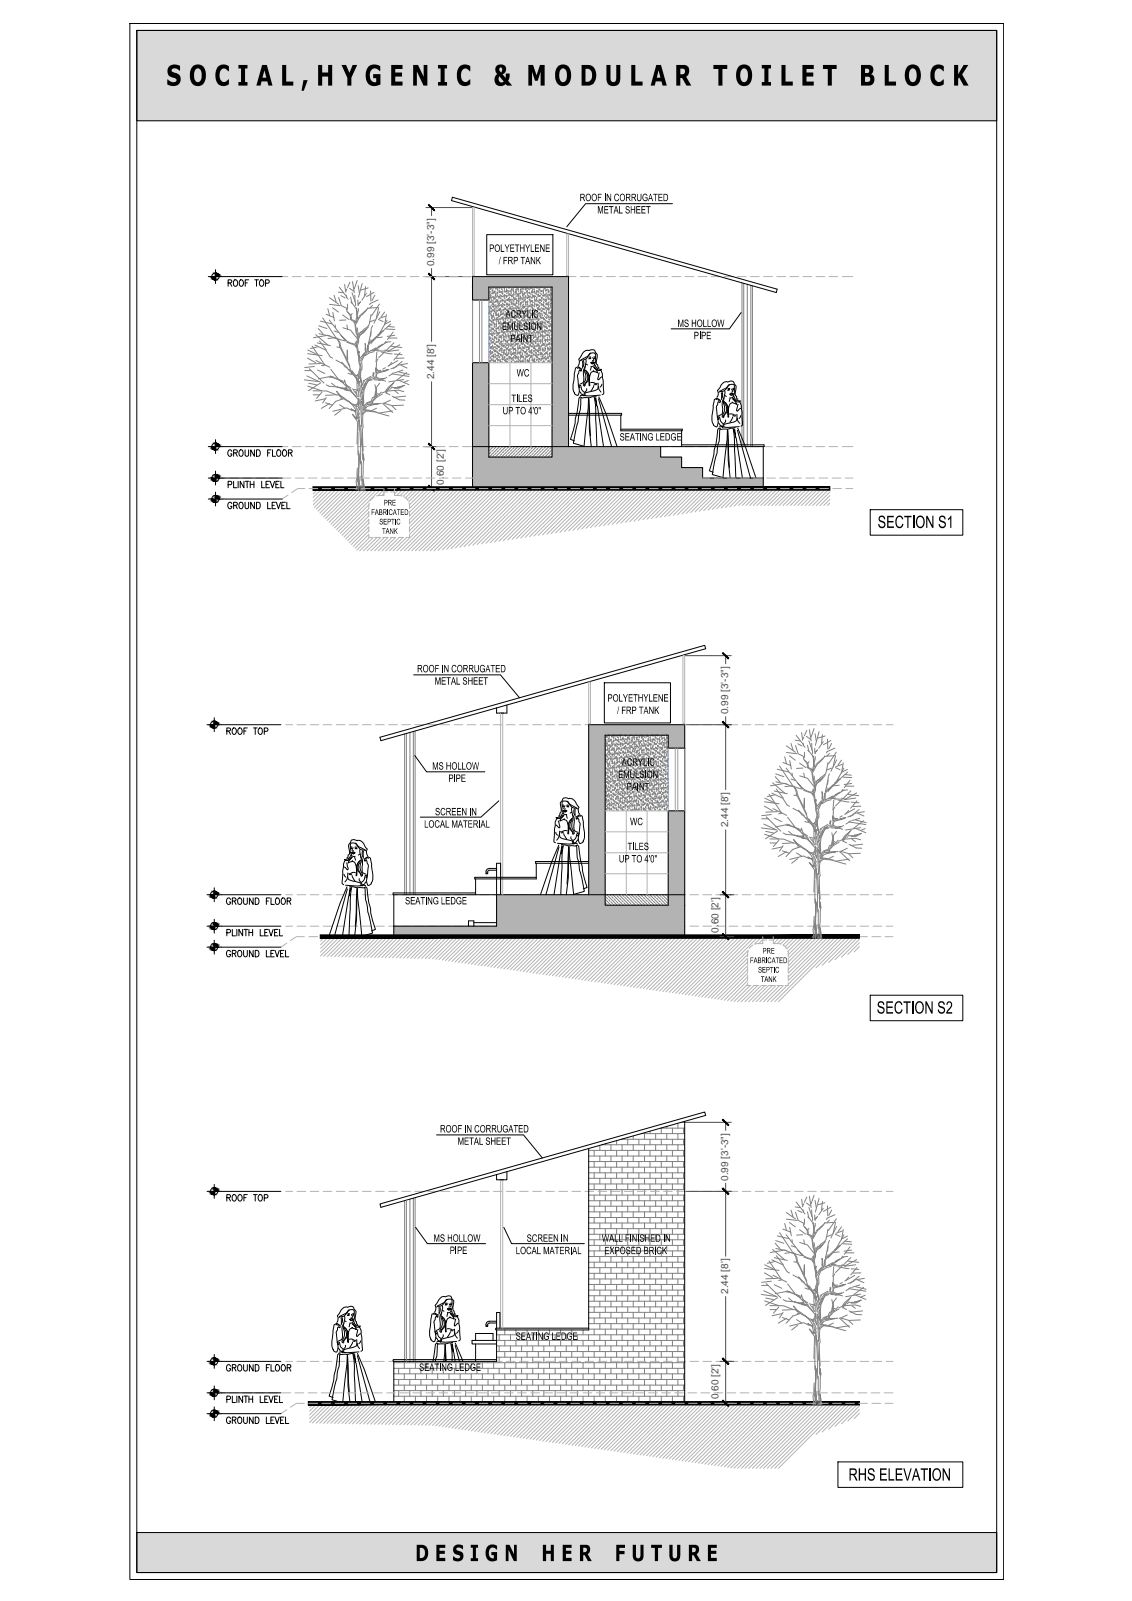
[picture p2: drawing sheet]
<svg xmlns="http://www.w3.org/2000/svg" width="297mm" height="420mm" viewBox="0 0 297 420" stroke-linecap="round" stroke-linejoin="round" font-family="sans-serif">
<defs><g id="words">
<g font-size="2.6" fill="#4d4d4d">
<text x="113.9" y="69.8" transform="rotate(-90 113.9 69.8)">0.99 [3'-3&quot;]</text>
<text x="113.9" y="99.5" transform="rotate(-90 113.9 99.5)">2.44 [8']</text>
<text x="116.5" y="127.2" transform="rotate(-90 116.5 127.2)">0.60 [2']</text>
<text x="191.1" y="187.4" transform="rotate(-90 191.1 187.4)">0.99 [3'-3&quot;]</text>
<text x="191.1" y="217.1" transform="rotate(-90 191.1 217.1)">2.44 [8']</text>
<text x="188.6" y="244.8" transform="rotate(-90 188.6 244.8)">0.60 [2']</text>
<text x="191.1" y="309.9" transform="rotate(-90 191.1 309.9)">0.99 [3'-3&quot;]</text>
<text x="191.1" y="339.6" transform="rotate(-90 191.1 339.6)">2.44 [8']</text>
<text x="188.6" y="367.2" transform="rotate(-90 188.6 367.2)">0.60 [2']</text>
</g>
</g></defs>
<!-- layer: A-ANNO-Ttlb-DSGN-C142 -->
<g fill="#d9d9d9" stroke="#d9d9d9" stroke-width=".26">
<path d="M35.9 8v23.7h225.6zM35.9 8h225.6v23.7z"/>
<path d="M35.9 402.2v10.5h225.6zM35.9 402.2h225.6v10.5z"/>
</g>
<!-- layer: A-AREA-Iden-Name -->
<g fill="#000">
<path d="M89.6 17h1.2l.9 2.1 .8-2.1h1.2l-1.5 3.4v2.1h-1.1v-2.1zM187.2 17h3.6v1.1h-1.2v4.4h-1.1v-4.4h-1.3zM215.9 17h3.6v1.1h-1.2v4.4h-1.1v-4.4h-1.3zM44.4 17.4l1.2-.5 1.6 .4v1.3l-.8-.6-.8-.1a.58 .58 0 0 0-.5 .7 .58 .58 0 0 0 .7 .5l.8 .2 .6 .5 .2 .7-.2 1.2-.5 .6-1 .3-1-.1-.8-.3v-1.3l.8 .5 1.1 .1a.6 .6 0 0 0 .5-.7 .6 .6 0 0 0-.8-.4l-1-.4-.4-.6-.2-1zM57.1 17.6l.5-.4 .8-.3 .9 .1 .8 .4v1.3l-1-.7h-.7l-.5 .5-.3 .9 .1 1 .2 .7 .5 .4h.5l1.2-.7v1.3l-.8 .4-.9 .1-.8-.3-.7-.6-.3-1.2-.1-1.1zM62.6 17h2.3v1h-.6v3.5h.6v1h-2.3v-1h.6v-3.5h-.6zM74 17h1.1v4.4h1.9v1.1h-3zM79.6 21h1.1l-1 2.8h-.6zM83.5 17h1v2h1.6v-2h1.1v5.5h-1.1v-2.4h-1.6v2.4h-1zM96.6 17.6l.5-.4 .8-.3 1.1 .1 .8 .4v1.3l-1-.7h-.8l-.7 .5-.3 1 .1 1 .4 .7 .5 .3 .7 .1v-1.1h-.8v-1h1.9v2.7l-1 .3-.9 .1-.7-.2-.7-.6-.4-.9-.2-1.2 .2-1zM102.7 17h2.9v1.1h-1.9v.9h1.8v1.1h-1.8v1.3h1.9v1.1h-2.9zM108.4 17h1.3l1.5 3.1v-3.1h.9v5.5h-1l-1.7-3.8v3.8h-1z"/>
<path d="M114.9 17h2.4v1h-.6v3.5h.6v1h-2.4v-1h.7v-3.5h-.7zM120.4 17.7l.5-.5 .9-.3 1 .1 .6 .4v1.3l-.8-.6-.8-.1-.6 .5-.3 1.1 .2 1.2 .6 .6 .8 .1 .9-.7v1.4l-.8 .3-.9 .1-.8-.3-.5-.5-.5-1.4v-1.5zM138.6 17h1.3l.9 2.8 .9-2.8h1.2v5.5h-1v-3.7l-.8 2.4h-.7l-.8-2.4v3.7h-1zM159.1 17h1.1v3.8l.2 .5 .6 .3 .4-.2 .3-.5v-3.9h1.1l-.1 4.1-.2 .7-.6 .6-.6 .2-.9-.1-1-.6-.3-.9zM165.7 17h1v4.4h1.9v1.1h-2.9zM199.9 17h2.4v1h-.7v3.5h.7v1h-2.4v-1h.7v-3.5h-.7zM205.1 17h1v4.4h1.9v1.1h-2.9zM210.6 17h2.9v1.1h-1.9v.9h1.8v1.1h-1.8v1.3h1.9v1.1h-2.9zM232.2 17h1v4.4h1.9v1.1h-2.9zM244.7 17.7l.5-.5 .8-.3 1.1 .1 .6 .4v1.3l-.8-.6-.7-.1-.6 .3-.4 .9v1.1l.3 .7 .4 .4 .6 .1 1.2-.7-.1 1.4-.8 .3-.8 .1-.8-.3-.7-.7-.4-1.2v-1.2zM250.4 17h1v2.5l1.5-2.5h1.2l-1.6 2.5 1.7 3h-1.3l-1.2-2.2-.3 .4v1.8h-1zM156.9 50.9h1v.2h-.8v.6h.6v.2h-.6v.9h-.2z"/>
<path d="M156.9 54.1h.3l.4 1.6 .4-1.6h.2v1.9h-.1v-1.6l-.5 1.6h-.1l-.4-1.6v1.6h-.2zM158.6 54.1h1v.2h-.8v.6h.8v.2h-.8v.7h.8v.2h-1zM158.7 50.9h.2v1.9h-.2zM159.2 50.9h.2l.8 1.5v-1.5h.2v1.9h-.3l-.7-1.5v1.5h-.2zM159.8 54.1h1.2v.2h-.5v1.7h-.2v-1.7h-.5zM161.4 51l.7-.1 .3 .4-.2 .2-.1-.4-.4-.1-.3 .4v.7l.2 .5h.3l.4-.5 .1 .1-.4 .6-.5-.1-.3-.3v-.7zM162.5 54.1h.2v1.7h.7v.2h-.9zM164.3 54.2l.7-.1 .2 .5h-.2l-.2-.3h-.3a.36 .36 0 0 0-.1 .5 .36 .36 0 0 0 .5 .1l.3 .3v.6l-.3 .2h-.4l-.4-.6 .4 .4h.3l.3-.4-.8-.5-.1-.5zM165.5 54.1h.2v.8h.8v-.8h.2v1.9h-.2v-.9h-.8v.9h-.2zM167 54.1h1v.2h-.8v.6h.8v.2h-.8v.7h.9v.2h-1.1zM167.2 50.9h.1v1.2l.3 .5h.3l.2-.3v-1.4h.2v1.5l-.4 .4h-.4l-.3-.3zM168.3 54.1h1.1v.2h-.9v.6h.8v.2h-.8v.7h.9v.2h-1.1z"/>
<path d="M168.8 51l.7-.2 .3 .4-.1 .3-.2-.4-.3-.1-.4 .5v.6l.3 .5 .6-.2v-.4h-.4v-.2h.6v.7l-.3 .3-.6-.1-.4-.4v-.7zM169.5 54.1h1.2v.2h-.5v1.7h-.2v-1.7h-.5zM171.4 50.9h1.2v.2h-.5v1.7h-.2v-1.7h-.5zM172.8 50.9h1v.2h-.8v.6h.8v.2h-.8v.7h.9v.2h-1.1zM131.3 67.4l-.4 2zM131.4 64.2h.2v1.7h.7v.2h-.9zM132.1 67.4h1v.2h-.8v.6h.7v.2h-.7v.9h-.2zM132.4 64.2h.2l.5 .9 .4-.9h.2l-.6 1.1v.8h-.1v-.8zM133.9 64.2h1.1v.2h-.9v.6h.8v.2h-.8v.7h.9v.2h-1.1zM135.1 64.2h1.2v.2h-.5v1.7h-.2v-1.7h-.5zM136.5 64.2h.2v.8h.7v-.8h.2v1.9h-.2v-.9h-.7v.9h-.2zM136.6 67.4h1.2v.2h-.5v1.7h-.2v-1.7h-.5z"/>
<path d="M137.8 64.2h.2l.4 .9 .5-.9h.2l-.6 1.1v.8h-.2v-.8zM139.3 64.2h.1v1.7h.8v.2h-.9zM139.3 67.4h.2l.8 1.5v-1.5h.1v1.9h-.1l-.8-1.5v1.5h-.2zM140.4 64.2h1v.2h-.8v.6h.8v.2h-.8v.7h.9v.2h-1.1zM140.8 67.4h.1v1l.7-1h.3l-.6 .8 .6 1.1h-.2l-.5-.9-.3 .3v.6h-.1zM141.7 64.2h.2l.8 1.5v-1.5h.2v1.9h-.2l-.8-1.5v1.5h-.2zM143.2 64.2h1v.2h-.8v.6h.8v.2h-.8v.7h.9v.2h-1.1zM131.9 84.7h1v.2h-.9v.6h.8v.2h-.8v.6h.9v.3h-1zM133.2 84.7h.3l.4 1.6 .4-1.6h.3v1.9h-.2v-1.6l-.5 1.6h-.1l-.4-1.7v1.7h-.2zM134.2 81.6l.7-.2 .4 .4-.2 .2-.1-.4h-.4l-.3 .3v.8l.2 .4 .3 .1 .4-.5h.1l-.4 .7-.5-.1-.2-.3-.1-.9zM134.9 84.7h.2v1.4l.2 .3h.3l.2-.3v-1.4h.2v1.3l-.3 .6h-.5l-.3-.3zM135.6 96.9h.2l.3 1.6 .3-1.6h.3l.2 1.6 .3-1.6h.3l-.5 1.9h-.1l-.4-1.7-.3 1.7h-.2z"/>
<path d="M136.3 84.7h.2v1.6h.7v.3h-.9zM136.8 87.9h.2v1.9h-.2zM137.3 87.9h.2l.8 1.5v-1.5h.2v1.9h-.2l-.8-1.5v1.5h-.2zM137.5 84.9l.5-.3 .5 .4v.2l-.4-.3-.5 .1 .1 .3 .8 .5v.5l-.3 .3h-.4l-.4-.3v-.3h.2l.2 .4 .5-.2-.1-.4-.7-.3zM136.9 81.4h.2l.4 .9 .5-.9h.2l-.6 1.1v.8h-.1v-.8zM138.4 81.4h.2v1.7h.7v.2h-.9zM137.7 97.1l.6-.3 .5 .5-.2 .2-.2-.4h-.2l-.4 .3v.8l.2 .4h.3l.3-.4h.3l-.5 .6h-.5l-.3-.4zM138.8 84.7h.2v1.9h-.2zM138.7 87.9h1.1v.2h-.4v1.7h-.3v-1.7h-.4zM139.5 81.4h.2v1.9h-.2zM140.9 84.7h.2l.8 1.5v-1.5h.2v1.9h-.2l-.8-1.5v1.5h-.2zM140.2 81.6l.6-.2 .4 .4-.1 .2-.2-.4h-.4l-.3 .5v.6l.3 .4 .3 .1 .3-.5h.2l-.4 .6h-.5l-.3-.3-.1-.8z"/>
<path d="M177.9 83.9h.3l.4 1.6 .5-1.6h.2v1.9h-.2v-1.6l-.4 1.6h-.1l-.5-1.7v1.7h-.2zM179.7 84l.6-.2 .3 .4 .1 .2h-.2l-.3-.3-.4 .2 .1 .3 .8 .4v.4l-.3 .4h-.4l-.4-.3v-.3l.4 .4 .5-.2-.1-.4-.7-.3zM181.5 83.9h.2v.8h.8v-.8h.2v1.9h-.2v-.9h-.8v.9h-.2zM183.6 87.1h.2v1.9h-.2zM184.5 83.9h.2v1.7h.8v.2h-1zM185.5 87.1h1v.2h-.9v.6h.8v.2h-.8v.7h.9v.2h-1zM185.7 83.9h.1v1.7h.8v.2h-.9zM188.2 83.9h.2l.3 1.6 .4-1.6h.2l.3 1.6 .3-1.6h.2l-.4 1.9h-.2l-.4-1.7-.3 1.7h-.2zM132 106.8h.2v1.4l.3 .3 .5-.2v-1.5h.2v1.5l-.4 .4h-.4l-.3-.2zM134.2 103.6h1.2v.2h-.5v1.7h-.2v-1.7h-.5zM135.6 103.6h.2v1.9h-.2zM135.3 106.8h1.1v.2h-.4v1.7h-.2v-1.7h-.5z"/>
<path d="M136.1 103.6h.2v1.7h.7v.2h-.9zM137.2 103.6h1.1v.2h-.8v.6h.8v.2h-.8v.7h.8v.2h-1.1zM138.6 103.7l.7-.2 .3 .4-.2 .2-.2-.4-.4 .3 .1 .3 .8 .4v.5l-.3 .3h-.4l-.4-.3-.1-.4h.2l.2 .5 .6-.2-.1-.4-.8-.4zM139.8 106.8h.2v.7zM162.8 113.9l.6-.2 .4 .3v.2l-.4-.3-.5 .1 .1 .4 .8 .5v.4l-.3 .3h-.4l-.4-.3v-.3h.2l.3 .4 .5-.2-.2-.4-.7-.3zM164.1 113.7h1v.2h-.8v.6h.8v.3h-.8v.6h.9v.2h-1.1zM166.7 113.7h1.1v.2h-.5v1.7h-.1v-1.7h-.5zM168.1 113.7h.1v1.9h-.1zM168.6 113.7h.2l.7 1.5v-1.5h.2v1.9h-.2l-.8-1.5v1.5h-.1zM170.3 113.8l.7-.1 .3 .4-.2 .2-.1-.3-.4-.1-.4 .5v.6l.4 .4 .6-.2v-.3h-.5v-.3h.6v.7l-.3 .3h-.7l-.3-.6v-.7zM172.2 113.7h.1v1.7h.8v.2h-.9zM173.3 113.7h1v.2h-.8v.6h.8v.3h-.8v.6h.9v.2h-1.1z"/>
<path d="M176.2 113.9l.4-.2 .6 .2 .1 .3-.6-.3-.5 .5 .1 .6 .4 .4 .5-.1v-.4h-.5v-.3h.7v.7l-.3 .3h-.5l-.4-.3-.2-.5zM177.7 113.7h1v.2h-.9v.6h.8v.3h-.8v.6h.9v.2h-1zM97.5 133.7h.8v.1h-.6v.5h.5v.2h-.5v.7zM99.7 136.3l.5-.2 .3 .5-.4-.3-.2 .1a.23 .23 0 0 0-.1 .3 .23 .23 0 0 0 .3 .1l.3 .1 .1 .4-.2 .3-.4 .1-.3-.6 .3 .3 .3 .1 .1-.4-.6-.3zM100.7 136.2h.8v.1h-.7v.5h.6v.2h-.6v.4h.7v.3h-.8zM101.7 133.7l.1 1.5zM102.2 133.8l.4-.2 .4 .3-.1 .2-.4-.3-.3 .4 .2 .8h.3l.3-.3-.3 .5-.4-.1-.2-.3zM103 131.2h.8v.1h-.7v.5h.7v.2h-.7v.5h.7v.2h-.8zM102.7 136.2h.8v.1h-.3v1.4l-.2-1.4h-.3zM103.7 136.2l.1 1.5zM104.1 133.7h.9v.1h-.4v1.4l-.1-1.4h-.4zM104.2 136.3l.5-.2 .3 .4-.1 .1-.1-.3h-.3l-.3 .4 .2 .7 .3 .1 .2-.4 .2 .1-.4 .5-.3-.1-.3-.2z"/>
<path d="M105.2 133.7h.8v.1h-.7v.5h.6v.2h-.6v.5h.7v.2h-.8zM230.7 135.6l.8-.3 .5 .2 .2 .4 .1 .4h-.3l-.1-.4-.4-.2h-.4l-.3 .3 .1 .5 1 .3 .4 .4v.9l-.6 .5-.7-.1-.5-.4-.1-.6h.3l.2 .5 .5 .2h.4l.2-.3-.1-.6-1.3-.7zM232.8 135.4h1.7v.3h-1.4v1h1.3v.4h-1.3v1.1h1.5v.3h-1.8zM235.3 135.7l.9-.4 .4 .2 .3 .4 .1 .3-.3 .1-.4-.6h-.4l-.4 .2-.2 .5v1.1l.4 .7h.5l.4-.3 .1-.5 .4 .1-.3 .8-.5 .3-.8-.1-.4-.6-.1-1.4zM237.3 135.4h1.9v.3h-.8v2.8h-.3v-2.8h-.8zM243 135.4h.4l1.2 2.5v-2.5h.3v3.1h-.3l-1.3-2.5v2.5h-.3zM246.6 135.5l1-.2 .5 .7 .1 .3h-.4l-.1-.4-.3-.2h-.4l-.3 .3 .1 .5 1 .3 .3 .3 .1 .9-.6 .6-.8-.1-.5-.6v-.4h.3l.1 .5 .4 .2h.5l.3-.3-.1-.5-1.3-.7-.1-.7zM249.4 135.4l.2-.1v3.2h-.3v-2.5l-.5 .5v-.4zM100.3 138.6h.9v.2h-.4v1.3l-.1-1.3h-.4zM102.4 138.6l.7 1.2 .1-1.2v1.5l-.7-1.2-.1 1.2zM103.5 138.6l.1 .7 .5-.7h.3l-.5 .6 .5 .9h-.2l-.4-.8-.3 .8zM114.2 174.5h1v.2h-.8v.6h.7v.2h-.7v.9h-.2z"/>
<path d="M114.2 177.7h.3l.4 1.7 .4-1.7h.3v2h-.2v-1.6l-.4 1.6h-.2l-.4-1.7v1.7h-.2zM115.9 177.7h1.1v.3h-.9v.5h.8v.3h-.8v.6h.9v.3h-1.1zM116 174.5h.2v1.9h-.2zM116.5 174.5h.3l.7 1.5v-1.5h.2v1.9h-.2l-.8-1.5v1.5h-.2zM117.1 177.7h1.2v.3h-.5v1.7h-.2v-1.7h-.5zM118.7 174.7l.6-.2 .4 .4 .1 .1-.3 .1-.1-.4h-.4l-.3 .5 .2 1 .4 .1 .3-.5h.2l-.4 .6h-.6l-.2-.4-.1-.7zM119.8 177.7h.2v1.7h.7v.3h-.9zM121.5 178l.6-.3 .4 .3 .1 .3h-.3l-.1-.3-.5 .2 .1 .3 .8 .4v.5l-.3 .3-.6-.1-.2-.2v-.3l.1-.1 .3 .5 .5-.2-.1-.4-.8-.4zM122.9 177.7h.1v.8h.8v-.8h.2v2h-.2v-.9h-.8v.9h-.1zM124.3 177.7h1v.3h-.8v.5h.8v.3h-.8v.6h.9v.3h-1.1zM124.5 174.5h.2v1.3l.2 .4 .5-.1v-1.6h.2v1.6l-.3 .3h-.5l-.3-.3zM125.6 177.7h1.1v.3h-.8v.5h.7v.3h-.7v.6h.8v.3h-1.1z"/>
<path d="M126.1 174.7l.7-.2 .4 .3-.2 .3v-.3l-.5-.1-.4 .5v.6l.3 .4 .6-.1v-.4h-.4v-.2h.7v.7l-.4 .2h-.5l-.4-.4-.1-.8zM126.9 177.7h1.1v.3h-.4v1.7h-.3v-1.7h-.4zM128.7 174.5h1.2v.2h-.5v1.7h-.2v-1.7h-.5zM130.1 174.5h1v.2h-.8v.6h.8v.2h-.8v.7h.9v.2h-1.1zM162.3 185.4l-.4 2zM162.5 182.2h.2v1.7h.7v.2h-.9zM163.2 185.4h1v.3h-.8v.6h.7v.2h-.7v.9h-.2zM163.4 182.2h.3l.4 .9 .4-.9h.3l-.6 1.1v.8h-.2v-.8zM165 182.2h1v.2h-.9v.6h.8v.2h-.8v.7h.9v.2h-1zM166.2 182.2h1.1v.2h-.5v1.7h-.1v-1.7h-.5zM167.5 182.2h.2v.8h.8v-.8h.2v1.9h-.2v-.9h-.8v.9h-.2zM167.7 185.4h1.1v.3h-.5v1.7h-.2v-1.7h-.4z"/>
<path d="M168.8 182.2h.3l.4 .9 .4-.9h.2l-.5 1.1v.8h-.2v-.8zM170.3 182.2h.2v1.7h.7v.2h-.9zM170.3 185.4h.3l.7 1.5v-1.5h.2v2h-.2l-.8-1.6v1.6h-.2zM171.4 182.2h1.1v.2h-.8v.6h.7v.2h-.7v.7h.8v.2h-1.1zM171.8 185.4h.2v1l.7-1h.3l-.6 .8 .6 1.2h-.3l-.5-1-.2 .3v.7h-.2zM172.8 182.2h.2l.7 1.5v-1.5h.2v1.9h-.2l-.7-1.5v1.5h-.2zM174.2 182.2h1.1v.2h-.8v.6h.8v.2h-.8v.7h.8v.2h-1.1zM111.5 215.3h.1v1.7h.8v.2h-.9zM113.6 200.1h.2l.5 1.6 .4-1.6h.2v1.9h-.1v-1.7l-.5 1.7h-.1l-.5-1.7v1.7h-.1zM114.4 212.2l.5-.2 .4 .3 .1 .3-.4-.4h-.4l-.1 .3 .9 .8v.4l-.3 .3-.6-.1-.2-.6 .6 .5a.4 .4 0 0 0 .2-.6 .4 .4 0 0 0-.5-.2l-.3-.3zM114.3 215.5l.6-.2 .4 .3-.2 .3-.1-.4h-.4l-.3 .4v.7l.3 .4h.3l.3-.5 .2 .1-.4 .6h-.4l-.4-.4-.1-.8zM115.3 200.2l.7-.1 .3 .5-.5-.3a.34 .34 0 0 0-.4 .4 .34 .34 0 0 0 .6 .2l.3 .3v.5l-.3 .3h-.4l-.4-.3v-.3l.2-.1 .3 .5 .3-.1 .2-.2-.2-.3-.7-.4z"/>
<path d="M115.8 212.2l.5-.2 .5 .3v.3h-.1l-.2-.4h-.4l-.3 .4 .2 1.1 .4 .1 .3-.5h.2l-.4 .7-.6-.1-.2-.3-.1-.9zM116.9 215.3h.2v1.7h.8v.2h-1zM117.1 200.1h.2v.8h.8v-.8h.2v1.9h-.2v-.9h-.8v.9h-.2zM118.6 212h1v.3h-.9v.5h.8v.3h-.8v.6h.9v.3h-1zM118.6 215.3h.3l.4 1.6 .5-1.6h.2v1.9h-.2v-1.6l-.4 1.6h-.2l-.4-1.7v1.7h-.2zM119.2 203.3h.2v1.9h-.2zM119.9 212h1v.3h-.8v.5h.8v.3h-.8v.6h.9v.3h-1.1zM120.2 200.1h.2v1.6h.7v.3h-.9zM121.1 203.3h1v.2h-.8v.6h.7v.2h-.7v.7h.9v.2h-1.1zM121.2 212h.3l.7 1.6v-1.6h.2v2h-.2l-.7-1.5v1.5h-.3zM121.3 200.1h.2v1.6h.7v.3h-.9zM121.5 215.3h1.2v.2h-.5v1.7h-.2v-1.7h-.5z"/>
<path d="M122.9 215.3h1v.2h-.8v.6h.8v.2h-.8v.7h.9v.2h-1.1zM123.3 212h.2v2h-.2zM123.8 212h.2l.8 1.6v-1.6h.2v2h-.2l-.8-1.5v1.5h-.2zM123.9 200.1h.1l.3 1.6 .4-1.6h.2l.3 1.6 .3-1.6h.2l-.4 1.9h-.2l-.3-1.7-.4 1.7h-.2zM125.7 215.3h.2v1.9h-.2zM127.6 215.3h.2v1.7h.7v.2h-.9zM162.3 202.3h1.1v.2h-.8v.6h.7v.2h-.7v.6h.8v.3h-1.1zM163.7 202.3h.3l.4 1.6 .4-1.6h.3v1.9h-.2v-1.6l-.4 1.6h-.2l-.4-1.6v1.6h-.2zM164.8 199.2l.6-.2 .4 .4-.2 .2-.2-.4h-.3l-.3 .5 .2 1 .3 .1 .4-.5h.1l-.3 .6h-.6l-.3-.4-.1-.7zM165.4 214.6h.2l.2 1.7 .4-1.7h.2l.3 1.7 .3-1.7h.2l-.4 2h-.2l-.3-1.7-.4 1.7h-.2zM165.4 202.3h.2v1.4l.2 .3 .5-.2v-1.5h.2v1.4l-.3 .5h-.5l-.3-.3zM166.8 202.3h.2v1.6h.7v.3h-.9z"/>
<path d="M167.3 205.5h.2v1.9h-.2zM167.8 205.5h.2l.8 1.5v-1.5h.2v1.9h-.2l-.8-1.5v1.5h-.2zM168 202.4l.7-.1 .3 .4-.2 .1-.2-.3-.5 .2 .1 .3 .6 .2 .2 .3v.5l-.3 .2h-.6l-.2-.6 .6 .4a.34 .34 0 0 0 .3-.4 .34 .34 0 0 0-.4-.3l-.4-.3zM167.4 199h.2l.5 .9 .4-.9h.2l-.6 1.1v.8h-.2v-.8zM167.6 214.8l.5-.2 .4 .3 .1 .3h-.2l-.2-.4h-.3l-.3 .5v.6l.3 .5 .3-.1 .2-.4h.2l-.4 .7-.5-.1-.3-.3-.1-.9zM168.9 199h.2v1.7h.7v.2h-.9zM169.3 202.3h.2v1.9h-.2zM169.2 205.5h1.1v.2h-.5v1.7h-.1v-1.7h-.5zM170 199h.2v1.9h-.2zM171.4 202.3h.2l.8 1.5v-1.5h.2v1.9h-.3l-.7-1.5v1.5h-.2zM170.7 199.2l.7-.2 .3 .3-.1 .3-.2-.4h-.5l-.2 .6 .2 .9 .3 .1 .4-.5h.2l-.4 .6h-.5l-.3-.3-.1-1zM106.6 235.5l.6-.1 .3 .4v.2l-.4-.4-.5 .2 .1 .3 .8 .4v.6l-.3 .2h-.5l-.3-.4 .2-.2 .2 .4 .6-.2-.2-.4-.7-.3z"/>
<path d="M107.8 235.4h1v.3h-.8v.5h.8v.3h-.8v.6h.9v.2h-1.1zM110.4 235.4h1.1v.3h-.5v1.6h-.1v-1.6h-.5zM111.8 235.4h.1v1.9h-.1zM112.3 235.4h.2l.7 1.5v-1.5h.2v1.9h-.2l-.8-1.5v1.5h-.1zM113.9 235.6l.5-.2 .5 .3 .1 .3h-.2l-.2-.3-.4-.1-.3 .6 .1 .7 .3 .2 .5-.1v-.4h-.4v-.2h.6v.7l-.4 .2h-.5l-.4-.4v-.6zM115.9 235.4h.1v1.7h.8v.2h-.9zM117 235.4h1v.3h-.8v.5h.8v.3h-.8v.6h.9v.2h-1.1zM119.9 235.7l.5-.3 .5 .2 .1 .4h-.1l-.3-.4h-.3l-.4 .5 .1 .7 .3 .3 .6-.1v-.4h-.5v-.2h.7v.7l-.2 .2h-.7l-.3-.2-.2-.6zM121.4 235.4h1v.3h-.9v.5h.8v.3h-.8v.6h.9v.2h-1zM162.6 224.4h.1v1.3l.3 .4 .4-.2 .1-1.5h.2v1.6l-.4 .3h-.4l-.3-.3zM164.7 221.2h1.2v.2h-.5v1.7h-.2v-1.7h-.5zM166.1 221.2h.2v1.9h-.2z"/>
<path d="M165.8 224.4h1.1v.2h-.4v1.7h-.2v-1.7h-.5zM166.6 221.2h.2v1.7h.7v.2h-.9zM167.8 221.2h1v.2h-.9v.6h.8v.2h-.8v.7h.9v.2h-1zM169.2 221.3l.6-.2 .3 .3v.3h-.1l-.3-.4-.5 .3 .1 .3 .8 .4 .1 .4-.3 .4h-.5l-.3-.3-.1-.4 .5 .5 .4-.1 .1-.2-.2-.3-.6-.3zM170.3 224.4h.2v.7zM196.9 251.3h.8v.1h-.6v.5h.5v.2h-.5v.7zM199.1 253.9l.5-.2 .2 .2 .1 .3-.4-.3-.3 .1v.3l.7 .3v.4l-.3 .3-.4-.1-.2-.2v-.3l.3 .4 .4-.1v-.3l-.6-.4zM199.7 256.2h.9v.2h-.4v1.3h-.2v-1.3h-.3zM200.1 253.8h.8v.1h-.7v.5h.6v.2h-.6v.4h.7v.3h-.8zM201.1 251.3l.1 1.5zM201.7 256.2h.2l.6 1.2 .1-1.2v1.5h-.2l-.5-1.2v1.2h-.2zM201.5 251.4l.5-.2 .4 .3-.1 .2-.4-.3-.3 .3v.6l.2 .3 .6-.3-.3 .5-.4-.1-.2-.3z"/>
<path d="M202.4 248.8h.8v.1h-.7v.5h.7v.2h-.7v.5h.7v.2h-.8zM202.1 253.8h.8v.1h-.3v1.4l-.2-1.4h-.3zM202.9 256.2l.1 .7 .5-.7h.3l-.5 .6 .5 .9h-.2l-.4-.8-.3 .8zM203.1 253.8l.1 1.5zM203.5 251.3h.9v.1h-.4v1.4l-.1-1.4h-.4zM203.7 253.8h.5l.2 .3-.1 .1-.4-.3-.2 .2 .1 .9 .3 .1 .2-.4 .2 .1-.4 .5-.3-.1-.3-.4v-.6zM204.6 251.3h.8v.1h-.7v.5h.6v.2h-.6v.5h.7v.2h-.8zM230.6 262.9l1-.1 .4 .6 .1 .3h-.4l-.1-.4-.3-.2-.7 .3 .2 .5 .9 .4 .4 .4-.1 .9-.4 .4h-.8l-.5-.5-.1-.5 .3-.1 .1 .5 .5 .3 .5-.1 .2-.3-.1-.5-.9-.4-.4-.4-.1-.7zM232.6 262.8h1.7v.4h-1.4v.9h1.3v.4h-1.3v1.1h1.5v.4h-1.8zM235.1 263.1l.4-.3 .6-.1 .6 .7 .1 .3-.3 .1-.3-.6-.5-.1-.4 .2-.2 .5v1.2l.4 .6 .5 .1 .4-.4 .1-.4 .4 .1-.3 .7-.5 .3-.9-.1-.4-.7-.1-1.4zM237.1 262.8h1.9v.4h-.8v2.8h-.4v-2.8h-.7zM242.8 262.8h.4l1.2 2.5v-2.5h.3v3.2h-.3l-1.3-2.5v2.5h-.3z"/>
<path d="M246.3 263.1l.3-.3 .7-.1 .5 .5 .1 .5h-.3l-.1-.4-.4-.2-.4 .1-.2 .4 .2 .4 .9 .3 .3 .4v.9l-.5 .4h-.7l-.5-.4-.1-.6 .3-.1 .1 .6 .4 .2 .6-.2 .2-.3-.2-.5-1.2-.6zM248.6 262.9l.7-.1 .5 .5-.1 1-1 1.3h1.2v.4h-1.6l.2-.7 1.1-1.5v-.3l-.4-.4-.4 .2-.2 .4h-.3zM120.2 295.3h1v.2h-.8v.6h.7v.2h-.7v.9h-.2zM122 295.3h.2v1.9h-.2zM122.6 295.3h.2l.7 1.5v-1.5h.2v1.9h-.2l-.8-1.5v1.5h-.1zM124.7 295.5l.7-.2 .3 .2 .1 .3-.2 .1-.3-.4h-.3l-.3 .5 .1 .7 .2 .3h.3l.3-.5 .2 .1-.4 .6-.6-.1-.2-.3-.1-.7zM127.6 298.6l.5-.1 .4 .3 .1 .3-.5-.4-.4 .2 .1 .3 .8 .4v.5l-.4 .4-.4-.1-.3-.4 .1-.2 .2 .4 .6-.2-.1-.3-.7-.4zM130.5 295.3h.2v1.4l.2 .3h.3l.2-.3v-1.4h.3v1.3l-.4 .6h-.4l-.3-.2zM132.1 295.5l.3-.2 .7 .2 .1 .3-.1 .1-.2-.4h-.4l-.4 .5 .1 .7 .3 .3 .6-.2v-.4h-.5v-.2h.7v.7l-.2 .2-.7 .1-.4-.3-.1-.9zM134.8 295.3h1.1v.2h-.5v1.7h-.1v-1.7h-.5zM136.1 295.3h1.1v.2h-.9v.6h.8v.2h-.8v.7h.9v.2h-1.1zM120.2 298.5h.3l.4 1.7 .5-1.7h.2v1.9h-.2v-1.6l-.4 1.6h-.2l-.4-1.6v1.6h-.2z"/>
<path d="M121.9 298.5h1.1v.2h-.9v.6h.8v.2h-.8v.7h.9v.2h-1.1zM123.1 298.5h1.2v.2h-.5v1.7h-.2v-1.7h-.5zM125.8 298.5h.2v1.7h.7v.2h-.9zM128.9 298.5h.2v.8h.7v-.8h.2v1.9h-.2v-.9h-.7v.9h-.2zM130.3 298.5h1.1v.2h-.9v.6h.8v.2h-.8v.7h.9v.2h-1.1zM131.7 298.5h1v.2h-.8v.6h.8v.2h-.8v.7h.9v.2h-1.1zM132.9 298.5h1.1v.2h-.4v1.7h-.2v-1.7h-.5zM113.9 324h.3l.4 1.6 .4-1.6h.3v1.9h-.2v-1.6l-.4 1.6h-.2l-.4-1.7v1.7h-.2zM115.7 324.1l.6-.2 .3 .4-.1 .2-.3-.4-.4 .2 .1 .3 .7 .4 .1 .5-.3 .4h-.5l-.3-.3-.1-.4 .5 .5h.3l.2-.3-.1-.3-.7-.3zM117.5 324h.2v.7h.7v-.7h.2v1.9h-.2v-.9h-.7v.9h-.2zM119.5 327.1h.3v2h-.3zM120.5 324h.2v1.7h.7v.2h-.9z"/>
<path d="M121.4 327.1h1.1v.3h-.9v.6h.8v.2h-.8v.6h.9v.3h-1.1zM121.6 324h.2v1.7h.8v.2h-1zM124.2 324h.2l.3 1.6 .3-1.6h.3l.3 1.6 .3-1.6h.2l-.5 1.9h-.1l-.4-1.7-.3 1.7h-.2zM135.5 327.2h.2v1.7h.7v.2h-.9zM138.4 324.1l.7-.1 .3 .5-.3-.3-.5 .1a.72 .72 0 0 0 .7 .7l.1 .7-.3 .2-.6-.1-.2-.5 .2-.1 .3 .5 .4-.1 .1-.3-.9-.5zM138.4 327.3l.6-.1 .4 .5-.2 .1-.2-.4h-.3l-.4 .5 .3 1h.4l.2-.4h.2l-.5 .7-.4-.1-.3-.5v-.9zM139.8 324.2l.7-.3 .4 .4-.2 .3-.4-.5-.4 .5v.7l.2 .4h.3l.3-.5 .2 .1-.4 .6h-.4l-.3-.3-.1-1zM141 327.2h.2v1.7h.7v.2h-.9zM142.6 324h1.1v.2h-.9v.6h.8v.2h-.8v.7h.9v.2h-1.1zM142.7 327.2h.3l.3 1.6 .5-1.6h.3v1.9h-.3v-1.6l-.4 1.6h-.1l-.4-1.6v1.6h-.2zM144 324h1v.2h-.9v.6h.8v.2h-.8v.7h.9v.2h-1zM145.3 324h.2l.8 1.5v-1.5h.1v1.9h-.1l-.8-1.5v1.5h-.2z"/>
<path d="M145.6 327.2h1.1v.2h-.4v1.7h-.2v-1.7h-.5zM146.9 327.2h1.1v.2h-.9v.6h.8v.2h-.8v.7h.9v.2h-1.1zM147.4 324h.1v1.9h-.1zM147.9 324h.2l.7 1.5v-1.5h.2v1.9h-.2l-.7-1.5v1.5h-.2zM149.8 327.2h.1v1.9h-.1zM151.6 327.2h.2v1.7h.7v.2h-.9zM157.9 324h.3l.3 1.6 .3-1.6h.2l.3 1.6 .3-1.6h.2l-.4 1.9h-.1l-.4-1.7-.4 1.7h-.2zM158.7 327.2h1.1v.2h-.9v.6h.8v.2h-.8v.7h.9v.2h-1.1zM160 327.2h.2l.4 .7 .4-.7h.2l-.5 .9 .5 1h-.2l-.4-.8-.5 .8h-.2l.6-1zM161.3 324h.2v1.7h.7v.2h-.9zM162.4 324h.2v1.7h.8v.2h-1zM164.2 324h.9v.2h-.8v.6h.7v.2h-.7v.9h-.1z"/>
<path d="M164.4 327.3l.6-.1 .4 .5-.2 .1-.2-.4h-.4a.36 .36 0 0 0 0 .5 .36 .36 0 0 0 .4 .1l.4 .4v.5l-.4 .3-.4-.1-.3-.6h.2l.2 .4h.4l.1-.4-.7-.4zM165.4 324h.2v1.9h-.2zM165.7 327.2h1v.2h-.8v.6h.8v.2h-.8v.7h.9v.2h-1.1zM165.9 324h.2l.8 1.5v-1.5h.1v1.9h-.1l-.8-1.5v1.5h-.2zM167.4 324h.2v1.9h-.2zM168 324.1l.7-.1 .3 .5-.5-.3a.34 .34 0 0 0-.3 .4 .34 .34 0 0 0 .5 .2l.3 .3v.5l-.3 .3h-.4l-.4-.6 .2-.1 .3 .5h.3l.2-.4-.9-.6zM169.3 324h.2v.8h.7v-.8h.2v1.9h-.2v-.9h-.7v.9h-.2zM170.8 324h1v.2h-.9v.6h.8v.2h-.8v.7h.9v.2h-1zM171.9 327.2h.1v1.9h-.1zM172.6 327.3l.6-.1 .4 .5-.7-.3-.3 .4v.7l.2 .4h.4l.2-.4h.2l-.5 .7-.4-.1-.3-.5-.1-.7zM173.8 327.2h.2v1l.8-1h.2l-.6 .8 .6 1.1h-.2l-.5-.9-.3 .3v.6h-.2zM174.2 324h.1v1.9h-.1z"/>
<path d="M174.7 324h.2l.7 1.5v-1.5h.2v1.9h-.2l-.8-1.5v1.5h-.1zM110.2 358l.5-.2 .4 .3 .1 .3-.4-.4-.5 .2 .1 .3 .8 .4v.6l-.3 .3h-.5l-.3-.4v-.3l.4 .5 .5-.2-.1-.4-.7-.4zM111.5 357.8h1v.3h-.8v.5h.8v.3h-.8v.6h.9v.3h-1.1zM114 357.8h1.2v.3h-.5v1.7h-.1v-1.7h-.6zM115.4 357.8h.2v2h-.2zM116 357.8h.2l.7 1.6v-1.6h.2v2h-.2l-.8-1.5v1.5h-.1zM117.6 358l.5-.2 .5 .3 .1 .3h-.2l-.2-.3-.4-.1-.3 .6v.7l.3 .3 .6-.2v-.4h-.4v-.2h.6v.7l-.4 .3-.5-.1-.4-.4-.1-.6zM119.5 357.8h.2v1.7h.7v.3h-.9zM120.6 357.8h1.1v.3h-.8v.5h.8v.3h-.8v.6h.9v.3h-1.2zM123.6 358.1l.5-.3 .5 .2 .1 .4h-.2l-.2-.4h-.3l-.4 .5 .1 .7 .3 .4 .5-.2v-.4h-.4v-.2h.7v.7l-.3 .2-.6 .1-.3-.2-.2-.6zM125.1 357.8h1v.3h-.9v.5h.8v.3h-.8v.6h.9v.3h-1zM135.6 349.9l.5-.2 .4 .3v.3h-.2l-.2-.4-.5 .2 .2 .3 .7 .4v.6l-.3 .2h-.5l-.2-.2-.1-.4h.2l.3 .4 .5-.1-.1-.4-.8-.4z"/>
<path d="M136.8 349.7h1.1v.2h-.9v.6h.8v.3h-.8v.6h.9v.2h-1.1zM139.4 349.7h1.1v.2h-.4v1.7h-.2v-1.7h-.5zM140.8 349.7h.2v1.9h-.2zM141.3 349.7h.2l.7 1.5v-1.5h.3v1.9h-.3l-.7-1.5v1.5h-.2zM142.9 350l.4-.3 .6 .2 .1 .4-.6-.4-.5 .4 .1 .8 .3 .3 .5-.1v-.4h-.4v-.3h.7v.8l-.3 .2h-.5l-.5-.3-.1-.9zM144.9 349.7h.2v1.7h.7v.2h-.9zM146 349.7h1.1v.2h-.9v.6h.8v.3h-.8v.6h.9v.2h-1.1zM149 349.8l.6-.1 .4 .3 .1 .3h-.2l-.2-.3-.4-.1-.3 .4v.8l.4 .3 .5-.1v-.4h-.4v-.3h.6v.8l-.3 .2h-.6l-.4-.4v-.8zM150.4 349.7h1v.2h-.8v.6h.8v.3h-.8v.6h.9v.2h-1.1zM225.3 385.3h.4v1.4h1.2v-1.4h.3v3.3h-.3v-1.6h-1.2v1.6h-.4zM227.9 385.6l.4-.3h.5l.6 .6 .1 .4h-.3l-.4-.6h-.4l-.4 .3 .2 .5 1 .4 .3 .4v.7l-.6 .6-.8-.1-.4-.5v-.5h.3l.3 .6 .6 .1 .4-.5-.1-.4-1.3-.6-.1-.8zM230.9 385.3h1.8v.4h-1.4v1h1.3v.4h-1.3v1.1h1.4v.4h-1.8z"/>
<path d="M233.2 385.3h.3v2.9h1.2v.4h-1.5zM235 385.3h1.8v.4h-1.4v1h1.3v.4h-1.3v1.1h1.5v.4h-1.9zM237 385.3h.4l.7 2.9 .8-2.9h.3l-.9 3.3h-.3zM241.6 385.3h1.9v.4h-.8v2.9h-.3v-2.9h-.8zM247.4 385.3h.3l1.3 2.6v-2.6h.3v3.3h-.4l-1.2-2.5v2.5h-.3zM114.5 405.4h2.3v.8h-1.5v.8h1.4v.8h-1.4v1h1.5v.9h-2.3zM119.2 405.8l.8-.5 .9 .1 .6 .2v1l-.7-.4h-.8a.56 .56 0 0 0-.1 .7 .56 .56 0 0 0 .7 .2l.7 .3 .2 .4 .1 .7-.2 .7-.4 .4-.7 .2-1.4-.4v-1l.9 .5h.6a.49 .49 0 0 0 .2-.6 .49 .49 0 0 0-.6-.3l-.7-.3-.3-.5-.1-.7zM123.5 405.4h1.9v.8h-.5v2.7h.5v.8h-1.9v-.8h.6v-2.7h-.6zM128 405.8l.9-.5 .9 .1 .6 .3v1l-.7-.5-.7-.1-.4 .3-.3 .9 .1 1 .7 .7h.5v-.9h-.7v-.8h1.5v2.2l-1.5 .3-.6-.2-.5-.5-.4-1.1v-.9zM132.7 405.4h1l1.2 2.5v-2.5h.7v4.3h-.8l-1.4-3v3h-.7zM142.5 405.4h.8v1.6h1.2v-1.6h.8v4.3h-.8v-1.9h-1.2v1.9h-.8zM147.7 405.4h2.3v.8h-1.5v.8h1.4v.8h-1.4v1h1.5v.9h-2.3z"/>
<path d="M161.7 405.4h2.3v.8h-1.5v.8h1.4v.9h-1.4v1.8h-.8zM166 405.4h.9v3.1l.5 .5 .5-.2 .1-.3 .1-3.1h.8v3.2l-.6 1-.6 .2-.7-.1-.7-.5-.3-.7zM170.9 405.4h2.8v.8h-1v3.5h-.9v-3.5h-.9zM175.6 405.4h.9v3l.1 .4 .4 .2 .5-.2 .1-.3 .1-3.1h.8v3.2l-.6 1-.6 .2-.7-.1-.7-.6-.3-.7zM185.8 405.4h2.3v.8h-1.5v.8h1.4v.8h-1.4v1h1.5v.9h-2.3z"/>
<path d="M50.5 17.5l.8-.5h1.2l.7 .4 .6 .7 .2 1.1-.1 1.6-.3 .9-.9 .8-1.1 .1-.6-.2-1-1.2-.2-2 .3-1.1zM51.4 18.1l-.4 .9-.1 1.3 .5 1 .6 .3 .4-.2 .4-.5 .1-1.9-.2-.6-.5-.4z"/>
<path d="M146.4 17.4l.9-.4h1l.8 .4 .5 .7 .3 1.1-.2 1.7-.4 .9-.7 .6-.5 .2-1-.1-.6-.4-.5-.7-.3-1v-1.3l.2-.9zM147.4 18l-.6 .9v1.5l.4 .9 .7 .3 .3-.2 .4-.5 .1-1.9-.4-.9-.4-.2z"/>
<path d="M152.6 17l2.2 .1 .6 .3 .6 .6 .4 1.1v1.2l-.4 1.1-.6 .8-.8 .3h-2zM153.6 18.1v3.3h.8l.3-.1 .5-.6 .1-1.7-.7-.9z"/>
<path d="M178.5 18v1.5h.5a.75 .75 0 0 0 .8-.8 .75 .75 0 0 0-.9-.7zM177.5 17h2.2l.9 .6 .2 .7v.8l-.2 .5-.6 .5 1.4 2.4h-1.3l-1.1-2h-.5v2h-1z"/>
<path d="M193.8 17.6l.7-.6 1-.1 .8 .3 .7 .7 .3 1.1v1.5l-.3 1.1-.8 .8-.6 .2-1-.1-.7-.4-.4-.7-.4-1.7 .2-1.1zM194.9 18l-.6 .9v1.5l.3 .9 .8 .3 .5-.3 .3-.6v-1.7l-.5-.9-.3-.2z"/>
<path d="M238 17.6l.8-.6 1-.1 .8 .3 .7 .9 .3 1.3v1.1l-.3 1.1-.8 .8-.6 .2-.9-.1-.6-.2-.6-.7-.3-.7-.1-1.4 .2-1zM239.1 18l-.5 .9-.1 1.5 .4 .9 .7 .3 .4-.2 .4-.5 .1-1.8-.5-1-.4-.2z"/>
<path d="M68.8 17h1.2l1.5 5.5h-1.1l-.3-1.1h-1.5l-.2 1.1h-1.1zM69.4 18.4l-.5 2h1z"/>
<path d="M130.2 17.4l.9-.5 .9 .1 .6 .4 .2 .4v.8l-.4 .6-.5 .3 .8 1v-1.2h1l-.1 1.2-.3 .7 1.1 1.3h-1.3l-.4-.5-1 .6-1.2-.2-.5-.6-.2-.6v-.8l.3-.6a.41 .41 0 0 0 .4-.4 .41 .41 0 0 0-.4-.4l-.1-1zM131.2 17.7a.74 .74 0 0 0 .4 1.3l.2-.5a.53 .53 0 0 0-.6-.8zM131 20l-.2 .6 .2 .7 .5 .4 .6-.2 .1-.1z"/>
<path d="M172.2 17h1.2l1.6 5.5h-1.1l-.3-1.1h-1.5l-.3 1.1h-1.1zM172.8 18.4l-.5 2h1z"/>
<path d="M225.9 17h2.3l.5 .3 .4 .4 .1 1-.6 .8 .7 .6 .1 1-.2 .7-.7 .6-2.6 .1zM227 18v1.2h.5a.64 .64 0 0 0 .6-.9 .64 .64 0 0 0-1-.3zM227 20.1v1.4l.8-.1a.73 .73 0 0 0 .5-1 .73 .73 0 0 0-1.1-.3z"/>
<path d="M152.3 50.9l1 .1 .1 .6-.4 .3 .5 .9h-.2l-.5-.9h-.3v.9h-.2zM152.5 51.1v.6l.7-.1v-.5z"/>
<path d="M153.9 51l.6-.2 .5 .5v.9l-.4 .6-.5-.1-.4-.4v-.7zM154.1 51.1l-.2 .4v.6l.2 .4 .3 .1 .4-.2 .1-.8-.3-.5z"/>
<path d="M155.4 51l.7-.2 .4 .5 .1 .9-.4 .6-.6-.1-.3-.4-.1-.7zM155.7 51.1l-.3 .4v.6l.2 .4 .4 .1 .3-.2 .1-.8-.2-.5z"/>
<path d="M161.5 54.1h.3l.5 1.9h-.2l-.1-.6h-.7l-.1 .6h-.2zM161.6 54.3l-.2 .9h.5z"/>
<path d="M162.8 51.1l.7-.3 .5 .5v1l-.4 .5h-.5l-.4-.5zM163.1 51.1l-.2 .3-.1 .6 .2 .5 .4 .1 .3-.3 .1-.8-.3-.4z"/>
<path d="M164.3 50.9l1 .1 .1 .6-.4 .3 .5 .9h-.2l-.5-.9h-.3v.9h-.2zM164.5 51.1v.6l.6-.1v-.5z"/>
<path d="M165.7 50.9l1.1 .1 .1 .5-.4 .4 .5 .9h-.2l-.6-.9h-.3v.9h-.2zM165.9 51.1v.6l.7-.1-.1-.5z"/>
<path d="M170.6 50.9h.2l.6 1.9h-.2l-.2-.6h-.6l-.2 .6h-.1zM170.7 51l-.3 1h.5z"/>
<path d="M174.1 50.9h.8l.3 .3 .1 .9-.5 .7h-.7zM174.3 51.1v1.5h.5l.2-.3 .1-.8-.3-.4z"/>
<path d="M128.5 64.2h.8l.3 .4-.1 .6-.8 .1v.8h-.2zM128.7 64.4v.7h.6l.1-.6z"/>
<path d="M130 64.4l.6-.3 .5 .5v1l-.4 .5-.6-.1-.2-.4-.1-.6zM130.3 64.4l-.3 .4v.6l.2 .4 .4 .1 .4-.5v-.6l-.3-.4z"/>
<path d="M133.3 67.4h.9l.3 .2v.7l-.4 .2 .5 .8h-.2l-.5-.8h-.3v.8h-.3zM133.6 67.6v.7l.7-.2-.1-.4z"/>
<path d="M134.8 67.4h.8l.3 .5-.2 .6-.7 .1v.7h-.2zM135 67.6v.7h.6v-.6z"/>
<path d="M138.3 67.4h.3l.5 1.9h-.2l-.1-.6h-.7l-.1 .6h-.2zM138.4 67.6l-.2 .9h.5z"/>
<path d="M133.2 81.4h.2l.6 1.9h-.2l-.2-.6h-.6l-.2 .6h-.2zM133.3 81.6l-.2 .9h.4z"/>
<path d="M134.1 87.9h.7l.4 .3-.2 .7-.7 .1v.8h-.2zM134.3 88.1v.7l.6-.1 .1-.5z"/>
<path d="M135.8 87.9h.2l.6 1.9h-.2l-.2-.6h-.6l-.1 .6h-.2zM135.9 88.1l-.2 .9h.5z"/>
<path d="M135.6 81.4h.9l.2 .2v.6l-.4 .3 .6 .8h-.3l-.5-.8h-.3v.8h-.2zM135.8 81.6v.7l.7-.2-.1-.5z"/>
<path d="M139.5 84.9l.5-.3 .6 .4v1.1l-.4 .5h-.5l-.3-.5-.1-.6zM139.7 84.9l-.2 .5v.6l.2 .3 .4 .1 .4-.4v-.7l-.2-.4z"/>
<path d="M182.2 87.1h.8l.3 .3-.2 .8h-.7v.8h-.2zM182.4 87.3v.7h.6l.1-.6z"/>
<path d="M183.1 84.1l.7-.3 .4 .5 .1 .9-.4 .6h-.6l-.3-.5-.1-.7zM183.4 84.1l-.3 .4v.7l.2 .3 .4 .1 .3-.2 .1-.8-.2-.5z"/>
<path d="M184.1 87.1h.9l.2 .3-.2 .8h-.7v.8h-.2zM184.3 87.3v.7h.6l.1-.6z"/>
<path d="M186.9 84.1l.7-.3 .4 .5 .1 .9-.4 .6h-.6l-.3-.5-.1-.7zM187.2 84.1l-.3 .4v.7l.2 .3 .4 .1 .3-.2 .1-.8-.2-.5z"/>
<path d="M133.5 106.8h.9l.2 .5-.2 .6h-.7v.8h-.2zM133.7 107v.7l.7-.1-.1-.6z"/>
<path d="M136.8 107l.5-.2 .6 .4v1l-.4 .5h-.6l-.2-.4-.1-.7zM136.9 107.1l-.1 1 .2 .4h.4l.4-.4-.1-.9-.2-.2z"/>
<path d="M139.3 106.8h.1v1.3h.2l-.2 .6h-.1v-.4h-.7zM139.3 107.2l-.5 .9h.5z"/>
<path d="M140.4 106.9l.4-.1 .3 .4v.9l-.3 .6h-.3l-.2-.3-.1-1.1zM140.5 107l-.1 1.1 .3 .5 .2-.3 .1-.8-.1-.4z"/>
<path d="M141.4 106.8h.1v.7zM141.6 106.8h.3l-.1 .7z"/>
<path d="M165.8 113.7h.2l.6 1.9h-.2l-.2-.6h-.5l-.2 .6h-.2zM165.9 113.9l-.2 .9h.5z"/>
<path d="M174.6 113.7h.8l.4 .4v.9l-.4 .6h-.8zM174.8 113.9v1.5h.5l.3-.4v-.8l-.2-.3z"/>
<path d="M98.8 133.7h.1l.5 1.5h-.2l-.1-.5h-.5l-.1 .5h-.2zM98.8 133.8l-.1 .8h.4z"/>
<path d="M99.5 133.7l.7 .1-.1 .6 .2 .5-.2 .3h-.6zM99.7 133.8v.5l.4-.1v-.3zM99.7 134.5v.5l.4-.1 .1-.3z"/>
<path d="M100.5 133.7l.8 .1 .1 .5-.3 .2 .4 .7-.6-.7h-.2l-.2 .7zM100.7 133.8v.5l.6-.1-.1-.4z"/>
<path d="M100.8 131.2h.7l.2 .3-.2 .5-.5 .1v.6zM101 131.3v.6h.5v-.5z"/>
<path d="M101.7 136.2h.7l.2 .3-.2 .5h-.5v.7zM101.9 136.3v.5h.5l-.1-.5z"/>
<path d="M101.9 131.2l.8 .1v.5l-.3 .2 .4 .7h-.1l-.4-.7h-.3v.7h-.1zM102 131.3v.6l.6-.1-.1-.4z"/>
<path d="M103.5 133.7h.2l.4 1.5h-.2l-.1-.5h-.5v.5h-.2zM103.6 133.8l-.2 .8h.4z"/>
<path d="M106.2 133.7h.6l.3 .3v.7l-.3 .4-.6 .1zM106.3 133.8v1.2h.4l.3-.4-.1-.5z"/>
<path d="M240.7 135.7l.5-.4h.4l.5 .2 .3 .4 .2 1.5-.2 .7-.5 .4-.7 .1-.7-.7-.2-1.1zM241 135.9l-.3 .7v.9l.3 .6 .6 .1 .4-.2 .3-.5-.1-1.2-.6-.6z"/>
<path d="M101.6 138.6h.2l.4 1.5h-.1l-.2-.5h-.4l-.2 .5h-.1zM101.7 138.8l-.2 .7h.4z"/>
<path d="M109.6 174.5l1.1 .2v.5l-.3 .4 .5 .8h-.2l-.5-.8h-.4v.8h-.2zM109.8 174.7v.7l.7-.1v-.5z"/>
<path d="M111.2 174.7l.7-.2 .4 .4 .1 1-.5 .5h-.5l-.4-.5v-.7zM111.5 174.7l-.3 .5v.6l.2 .3 .4 .2 .3-.3 .1-.8-.4-.5z"/>
<path d="M112.9 174.6l.6-.1 .4 .6v.9l-.5 .5-.5-.1-.3-.5v-.7zM113 174.8l-.2 1 .1 .3 .4 .2 .4-.3v-.8l-.3-.5z"/>
<path d="M118.9 177.7h.2l.6 2h-.2l-.2-.6h-.6l-.2 .6h-.2zM119 178l-.3 .9h.5z"/>
<path d="M120.1 174.8l.3-.3h.4l.5 .5v.8l-.4 .6h-.5l-.4-.4zM120.4 174.7l-.2 .4-.1 .5 .2 .5 .4 .2 .4-.3 .1-.6-.3-.7z"/>
<path d="M121.6 174.5l1 .2 .1 .5-.4 .4 .6 .8h-.3l-.5-.8h-.3v.8h-.2zM121.8 174.7v.7l.7-.2v-.4z"/>
<path d="M123.1 174.5l1 .1 .1 .6-.4 .3 .5 .9h-.2l-.5-.8h-.4v.8h-.1zM123.2 174.7v.7l.8-.2-.1-.5z"/>
<path d="M127.9 174.5h.2l.6 1.9h-.2l-.2-.6h-.6l-.1 .6h-.2zM128 174.7l-.2 .9h.5z"/>
<path d="M131.4 174.5h.8l.3 .4 .1 .9-.4 .6h-.8zM131.6 174.7v1.5h.4l.4-.2v-.9l-.3-.4z"/>
<path d="M159.6 182.2h.7l.4 .3v.5l-.3 .3h-.6v.8h-.2zM159.8 182.4v.7l.6-.1v-.6z"/>
<path d="M161.1 182.3l.7-.1 .4 .5v1l-.4 .4h-.6l-.3-.5v-.7zM161.4 182.4l-.3 .4v.7l.3 .4h.3l.3-.2 .1-.7-.3-.5z"/>
<path d="M164.4 185.4l1.1 .2 .1 .5-.4 .4 .5 .9h-.3l-.4-.9h-.4v.9h-.2zM164.6 185.7v.6l.7-.1-.1-.5z"/>
<path d="M165.9 185.4h.8l.3 .4-.2 .7-.7 .1v.8h-.2zM166.1 185.7v.6h.5l.2-.5z"/>
<path d="M169.4 185.4h.2l.6 2h-.2l-.2-.6h-.6l-.2 .6h-.1zM169.5 185.7l-.3 .9h.6z"/>
<path d="M112.7 215.5l.7-.2 .4 .4v1.1l-.3 .4h-.4l-.5-.4-.1-.8zM113 215.5l-.3 .4v.7l.2 .3 .4 .1 .4-.4v-.6l-.3-.5z"/>
<path d="M116 215.3h.2l.6 1.9h-.2l-.2-.6h-.6l-.1 .6h-.3zM116.1 215.5l-.2 .9h.4z"/>
<path d="M117.1 212l1.1 .2v.6l-.3 .3 .5 .9h-.2l-.6-.9h-.3v.9h-.2zM117.3 212.2v.7l.7-.1-.1-.5z"/>
<path d="M117.8 203.3h.8l.3 .3-.2 .7-.7 .1v.8h-.2zM118 203.5v.7l.7-.1v-.5z"/>
<path d="M118.7 200.3l.6-.3 .5 .5 .1 1-.5 .5-.5-.1-.3-.4zM119 200.3l-.3 .5 .1 .7 .3 .3h.3l.3-.5v-.6l-.3-.4z"/>
<path d="M119.7 203.3h.8l.3 .3-.1 .7-.8 .1v.8h-.2zM119.9 203.5v.7l.7-.1v-.5z"/>
<path d="M120.7 215.3h.2l.6 1.9h-.2l-.2-.6h-.6l-.1 .6h-.3zM120.8 215.5l-.2 .9h.5z"/>
<path d="M122.5 200.3l.6-.3 .6 .5v1l-.5 .5-.5-.1-.3-.4zM122.8 200.3l-.2 .5v.7l.3 .3h.3l.3-.5v-.6l-.3-.4z"/>
<path d="M124.2 215.3l1.1 .1 .1 .5-.4 .4 .5 .9h-.2l-.5-.8h-.4v.8h-.2zM124.4 215.5v.6l.7-.1v-.5z"/>
<path d="M126.6 215.3h.2l.6 1.9h-.2l-.2-.6h-.6l-.1 .6h-.2zM126.7 215.5l-.2 .9h.5z"/>
<path d="M163.7 199h.2l.6 1.9h-.2l-.2-.6h-.6l-.2 .6h-.2zM163.8 199.2l-.3 .9h.5z"/>
<path d="M164.6 205.5h.9l.2 .4-.3 .7h-.6v.8h-.2zM164.8 205.7v.7h.6v-.6z"/>
<path d="M166.3 205.5h.2l.6 1.9h-.2l-.1-.6h-.7l-.1 .6h-.2zM166.4 205.7l-.2 .9h.5z"/>
<path d="M166.1 199l1 .2 .1 .6-.4 .3 .5 .8h-.2l-.5-.8h-.3v.8h-.2zM166.3 199.2v.7l.7-.1v-.5z"/>
<path d="M170.1 202.4l.6-.1 .4 .4v1l-.4 .5h-.5l-.4-.5v-.8zM170.1 202.6v1.1l.2 .3h.3l.3-.4v-.8l-.3-.3z"/>
<path d="M109.5 235.4h.2l.6 1.9h-.2l-.2-.5h-.6l-.1 .5h-.2zM109.6 235.6l-.2 .9h.5z"/>
<path d="M118.3 235.4h.7l.4 .3 .1 1-.3 .6h-.9zM118.5 235.7v1.4h.5l.3-.3v-.9l-.3-.2z"/>
<path d="M164 224.4h.8l.3 .4-.2 .7h-.7v.8h-.2zM164.2 224.6v.7l.6-.1v-.6z"/>
<path d="M167.3 224.6l.6-.2 .5 .5v.8l-.4 .6h-.4l-.4-.3-.1-1zM167.5 224.6l-.2 .4v.7l.2 .3 .4 .1 .3-.4v-.7l-.3-.4z"/>
<path d="M169.8 224.4l.1 1.3h.2v.2h-.2v.4h-.1v-.4h-.7zM169.8 224.8l-.5 .9h.5z"/>
<path d="M170.8 224.6l.5-.2 .3 .3v1.1l-.3 .5h-.4l-.2-.4zM171.1 224.6l-.2 .3v1a.3 .3 0 0 0 .5 .2 .3 .3 0 0 0 0-.5v-.8z"/>
<path d="M171.8 224.4h.2v.7zM172.2 224.4h.1v.7z"/>
<path d="M198.2 251.3h.1l.5 1.5h-.2l-.1-.5h-.5l-.1 .5h-.2zM198.2 251.4l-.1 .8h.4z"/>
<path d="M198.9 251.3l.7 .1-.1 .6 .2 .5-.1 .2-.7 .1zM199.1 251.4v.5l.4-.1v-.3zM199.1 252.1v.5l.4-.1 .1-.3z"/>
<path d="M199.9 251.3l.9 .1v.5l-.3 .2 .4 .7h-.2l-.4-.7h-.2l-.2 .7zM200.1 251.4v.5h.5v-.4z"/>
<path d="M200.2 248.8h.7l.2 .3-.2 .5-.5 .1v.6zM200.4 248.9v.6h.4l.1-.4z"/>
<path d="M201 256.2h.2l.4 1.5h-.1l-.2-.5h-.4l-.2 .5h-.1zM201.1 256.4l-.2 .7h.4z"/>
<path d="M201.1 253.8h.7l.2 .4-.2 .4h-.5v.7zM201.3 253.9v.6l.5-.1v-.4z"/>
<path d="M201.3 248.8l.8 .1v.5l-.3 .2 .4 .7h-.1l-.4-.7h-.3v.7h-.1zM201.4 248.9v.6l.5-.1v-.4z"/>
<path d="M202.9 251.3h.2l.4 1.5h-.2l-.1-.5h-.5l-.2 .5zM203 251.4l-.2 .8h.4z"/>
<path d="M205.6 251.3h.6l.3 .3v.7l-.3 .4-.6 .1zM205.7 251.4v1.2h.4l.2-.2v-.7z"/>
<path d="M240.5 263.1l.4-.3 .7-.1 .7 .8 .1 1.5-.3 .7-.5 .3h-.8l-.6-.8-.1-1.1zM240.8 263.3l-.3 .5v1.2l.5 .6 .5 .1 .6-.8-.1-1.2-.5-.6z"/>
<path d="M115.6 295.3l1.1 .1 .1 .6-.4 .3 .5 .9h-.2l-.5-.8h-.4v.8h-.2zM115.8 295.5v.6h.7v-.6z"/>
<path d="M117.2 295.5l.7-.2 .4 .3 .1 1.1-.5 .5h-.4l-.4-.4-.1-.8zM117.3 295.6v1.1l.2 .3h.4l.3-.5v-.7l-.3-.3z"/>
<path d="M118.8 295.5l.7-.2 .4 .5v.9l-.4 .5h-.5l-.3-.4-.1-.8zM119 295.5l-.2 .3v.7l.2 .5h.4l.4-.5-.1-.7-.3-.3z"/>
<path d="M126.2 295.4l.7-.1 .4 .4v1l-.4 .5h-.5l-.3-.4-.1-.9zM126.3 295.6l-.1 1 .3 .4h.3l.3-.4v-.7l-.3-.4z"/>
<path d="M127.6 295.3l1.1 .1v.6l-.3 .3 .5 .9h-.2l-.5-.8h-.4v.8h-.2zM127.8 295.5v.6h.7l-.1-.6z"/>
<path d="M129.1 295.3l1 .1 .1 .7-.4 .2 .5 .9h-.2l-.5-.8h-.4v.8h-.1zM129.2 295.5v.6l.8-.1-.1-.5z"/>
<path d="M133.9 295.3h.3l.5 1.9h-.2l-.2-.6h-.6l-.1 .6h-.2zM134 295.5l-.2 .9h.5z"/>
<path d="M137.5 295.3h.8l.3 .4v1l-.3 .5h-.8zM137.6 295.5v1.5h.6l.2-.4v-.7l-.2-.4z"/>
<path d="M124.9 298.5h.2l.6 1.9h-.2l-.2-.5h-.6l-.2 .5h-.2zM125 298.7l-.2 1h.4z"/>
<path d="M118.2 327.1l.8 .1 .3 .4-.2 .6-.7 .1v.8h-.2zM118.4 327.4v.7l.6-.2v-.5z"/>
<path d="M119.1 324.1l.7-.2 .4 .5v1l-.4 .5h-.5l-.3-.5-.1-.8zM119.3 324.3l-.2 1 .5 .4 .4-.3 .1-.8-.4-.5z"/>
<path d="M120.1 327.1l.8 .1 .3 .4-.2 .6-.7 .1v.8h-.2zM120.3 327.4v.7l.6-.2v-.5z"/>
<path d="M122.9 324.1l.7-.2 .4 .5v1l-.3 .5h-.6l-.3-.5-.1-.8zM123.1 324.3l-.2 1 .5 .4 .5-.4v-.7l-.4-.5z"/>
<path d="M136.8 327.4l.7-.2 .4 .4v1l-.4 .5h-.6l-.2-.4-.1-.8zM136.9 327.5l-.1 1 .1 .3 .4 .2 .4-.3 .1-.8-.4-.5z"/>
<path d="M140 327.2h.3l.5 1.9h-.2l-.1-.6h-.6l-.2 .6h-.2zM140.2 327.4l-.3 .9h.5z"/>
<path d="M141.2 324h.8l.2 .1 .1 .7-.4 .2 .6 .9h-.3l-.5-.9h-.3v.9h-.2zM141.4 324.2v.6l.7-.1-.1-.5z"/>
<path d="M144.7 327.2h.2l.6 1.9h-.2l-.1-.6h-.6l-.2 .6h-.2zM144.9 327.4l-.3 .9h.5z"/>
<path d="M148.3 327.2l1 .1 .1 .6-.4 .3 .6 .9h-.3l-.5-.8h-.3v.8h-.2zM148.5 327.4v.7l.7-.2-.1-.5z"/>
<path d="M150.7 327.2h.2l.6 1.9h-.2l-.2-.6h-.6l-.2 .6h-.2zM150.8 327.4l-.3 .9h.5z"/>
<path d="M160.4 324h.2l.6 1.9h-.2l-.2-.6h-.6l-.2 .6h-.1zM160.5 324.2l-.2 .9h.4z"/>
<path d="M161.4 327.2h.9l.2 .4-.2 .7-.7 .1v.7h-.2zM161.6 327.4v.7h.6l.1-.6z"/>
<path d="M162.9 327.3l.7-.1 .4 .4v1l-.4 .5h-.4l-.4-.3-.1-.7zM163.1 327.5l-.2 1.1 .5 .4 .4-.4 .1-.7-.4-.5z"/>
<path d="M167 327.2h.8l.3 .4 .1 .9-.3 .6h-.9zM167.2 327.4v1.5h.6l.2-.5v-.7l-.3-.3z"/>
<path d="M169 327.2h.8l.2 .3-.2 .6 .3 .3v.4l-.2 .3h-.9zM169.2 327.4v.6l.6-.1-.1-.5zM169.2 328.2v.7l.7-.1-.1-.5z"/>
<path d="M170.4 327.2l1 .1 .1 .6-.4 .3 .6 .9h-.3l-.5-.8h-.3v.8h-.2zM170.6 327.4v.7l.7-.2-.1-.5z"/>
<path d="M172.1 324h.8l.3 .4v1l-.4 .5h-.7zM172.3 324.2v1.5h.5l.3-.4v-.8l-.3-.3z"/>
<path d="M113.2 357.8h.2l.6 2h-.2l-.2-.6h-.6l-.1 .6h-.3zM113.3 358l-.2 1h.5z"/>
<path d="M122 357.8h.7l.4 .4 .1 .9-.4 .6-.8 .1zM122.2 358.1v1.4h.5l.3-.3-.1-.9-.2-.2z"/>
<path d="M138.6 349.7h.2l.6 1.9h-.3l-.1-.5h-.7l-.1 .5h-.2zM138.6 349.9l-.2 .9h.5z"/>
<path d="M147.4 349.7h.8l.3 .4v1l-.4 .5h-.7zM147.5 349.9v1.5h.5l.3-.4v-.8l-.2-.2z"/>
<path d="M222.9 385.3h1.3l.5 .3 .1 1-.6 .5 .8 1.5h-.4l-.6-1.3-.3-.2h-.5v1.5h-.3zM223.2 385.7v1.1l1.2-.2 .1-.6-.2-.2z"/>
<path d="M240.2 385.3h.3l1 3.3h-.4l-.2-1h-1l-.3 1h-.3zM240.3 385.7l-.4 1.6h.8z"/>
<path d="M245.2 385.5l.4-.2h.5l.7 .9 .1 1.4-.3 .6-.6 .4-.8-.2-.5-.7v-1.3zM245.3 385.9l-.3 .7v.9l.4 .6 .7 .1 .5-.7-.1-1.2-.5-.6z"/>
<path d="M109.3 405.4l1.8 .1 1 .7 .3 .8v1l-.3 .9-.5 .5-.8 .3h-1.5zM110.2 406.2v2.7l.7-.1 .6-.7v-1.2l-.5-.6z"/>
<path d="M153 406.2v1.2l.8-.1 .2-.4-.1-.6zM152.2 405.4h1.8l.7 .4 .1 1.3-.6 .8 1.1 1.8h-1l-.9-1.6h-.4v1.6h-.8z"/>
<path d="M181.6 406.2v1.2l.8-.2 .2-.3-.1-.6zM180.8 405.4h1.8l.7 .4 .1 1.1-.2 .6-.4 .4 1.1 1.8h-1l-.9-1.6h-.4v1.6h-.8z"/>
</g>
<!-- layer: STAIR -->
<path d="M35.9 8h225.6v23.7h-225.6zM35.9 402.2h225.6v10.5h-225.6z" fill="none" stroke="#000" stroke-width=".26"/>
<!-- layer: A-WALL -->
<g fill="none" stroke="#808080" stroke-width=".26">
<path d="M128.3 75.6h.1M128.4 76.7h.1M128.4 79h.1M128.4 78.3h.1M128.4 79.4h.1M128.6 77.1h.1M128.6 77.7h.1M128.7 78.3h.1M128.7 76h.1M128.7 75.9h.1M128.7 77.6h.1M128.7 75.8h.1"/>
<path d="M128.7 77.8h.1M128.7 79.3h.1M128.8 76.7h.1M128.8 75.9h.1M128.8 77.7h.1M128.8 77.6h.1M128.8 78.4h.1M128.8 79.4h.1M128.9 79.3h.1M128.9 78.9h.1M129 78.2h.1M129 75.8h.1"/>
<path d="M129 79.4h.1M129.1 77.1h.1M129.1 79h.1M129.2 76.4h.1M129.2 77h.1M129.2 78.1h.1M129.2 79.7h.1M129.2 75.4h.1M129.3 80h.1M129.3 79.8h.1M129.3 75.4h.1M129.3 76.3h.1"/>
<path d="M129.4 77.2h.1M129.4 75.8h.1M129.4 78h.1M129.4 78.9h.1M129.4 79.4h.1M129.4 75.6h.1M129.5 79.8h.1M129.5 77h.1M129.5 78.3h.1M129.6 78.1h.1M129.6 76.6h.1M129.6 76.8h.1"/>
<path d="M129.6 78.5h.1M129.7 78.6h.1M129.8 76.9h.1M129.8 76.7h.1M129.8 79.4h.1M129.9 78.1h.1M130 75.8h.1M130 76.7h.1M130 77.7h.1M130 77.5h.1M130 75.7h.1M130 78.4h.1"/>
<path d="M130 79.3h.1M130 75.6h.1M130.1 79.3h.1M130.1 77.2h.1M130.1 76h.1M130.1 78.9h.1M130.2 77.8h.1M130.2 77.3h.1M130.2 78h.1M130.3 75.7h.1M130.3 79.2h.1M130.3 78.9h.1"/>
<path d="M130.4 76.9h.1M130.5 77.1h.1M130.5 76h.1M130.6 75.3h.1M130.6 76.2h.1M130.6 79h.1M130.6 77.7h.1M130.6 77.1h.1M130.6 76.1h.1M130.6 79.4h.1M130.6 78h.1M130.6 78.9h.1"/>
<path d="M130.6 75.6h.1M130.6 79.2h.1M130.7 79.7h.1M130.7 76.8h.1M130.7 75.4h.1M130.7 79.4h.1M130.7 80h.1M130.9 78h.1M130.9 75.6h.1M130.9 78.3h.1M131 76.4h.1M131 76.6h.1"/>
<path d="M131 78.1h.1M131.1 76.8h.1M131.1 79.8h.1M131.1 75.8h.1M131.1 78h.1M131.1 78.2h.1M131.1 76.7h.1M131.2 77.5h.1M131.2 78.4h.1M131.2 79.3h.1M131.2 75.6h.1M131.2 76.7h.1"/>
<path d="M131.2 79.4h.1M131.3 79.1h.1M131.4 77.7h.1M131.4 76.8h.1M131.5 75.6h.1M131.5 77.9h.1M131.5 78.5h.1M131.5 79.1h.1M131.5 76.9h.1M131.6 76h.1M131.6 77.8h.1M131.7 76.7h.1"/>
<path d="M131.8 76.2h.1M131.8 77.1h.1M131.8 78.9h.1M131.8 78h.1M131.9 78.9h.1M131.9 79.7h.1M131.9 75.5h.1M131.9 76.7h.1M131.9 79h.1M131.9 77.1h.1M131.9 75.6h.1M132 79h.1"/>
<path d="M132 77.3h.1M132 78.9h.1M132 75.6h.1M132.1 77.8h.1M132.1 75.4h.1M132.2 80h.1M132.3 76.6h.1M132.3 75.6h.1M132.3 78.3h.1M132.3 77.8h.1M132.4 75.8h.1M132.4 76.6h.1"/>
<path d="M132.4 76h.1M132.4 77.7h.1M132.4 77.5h.1M132.4 79.4h.1M132.5 78.4h.1M132.5 79.3h.1M132.5 75.4h.1M132.5 76.6h.1M132.5 77.8h.1M132.5 78.9h.1M132.7 76.7h.1M132.7 79.4h.1"/>
<path d="M132.7 75.4h.1M132.7 77.8h.1M132.8 78.9h.1M132.8 77.7h.1M132.8 76.4h.1M132.9 76.5h.1M132.9 78.1h.1M132.9 79.8h.1M132.9 76.2h.1M133 77.1h.1M133 76h.1M133 79.9h.1"/>
<path d="M133 78h.1M133 78.9h.1M133 77.8h.1M133.1 79.7h.1M133.1 76.5h.1M133.1 78.9h.1M133.3 77.7h.1M133.3 76.9h.1M133.4 77.1h.1M133.4 78.6h.1M133.4 79h.1M133.5 76.4h.1"/>
<path d="M133.5 75.4h.1M133.6 75.7h.1M133.6 77.6h.1M133.6 80h.1M133.6 76.6h.1M133.6 77.5h.1M133.6 78.4h.1M133.7 79.3h.1M133.7 78.8h.1M133.7 75.6h.1M133.7 78.3h.1M133.8 77.3h.1"/>
<path d="M133.8 79h.1M133.9 77.4h.1M133.9 76.6h.1M133.9 77.6h.1M134 78.8h.1M134.1 76.7h.1M134.1 79.4h.1M134.2 76.4h.1M134.2 79.9h.1M134.2 76.1h.1M134.2 77h.1M134.2 76h.1"/>
<path d="M134.2 77.9h.1M134.2 77.7h.1M134.3 78.8h.1M134.3 79.7h.1M134.3 76.1h.1M134.3 79.4h.1M134.4 76.4h.1M134.4 78.7h.1M134.4 79.5h.1M134.4 79.9h.1M134.4 76h.1M134.5 77.8h.1"/>
<path d="M134.6 77.5h.1M134.6 78.9h.1M134.7 76.5h.1M134.7 78.1h.1M134.7 75.7h.1M134.7 76.6h.1M134.7 76.3h.1M134.7 79.9h.1M134.8 77.5h.1M134.8 79.8h.1M134.8 77.1h.1M134.8 78.2h.1"/>
<path d="M134.8 78.4h.1M134.8 79.3h.1M134.8 79h.1M135 75.4h.1M135 78.6h.1M135 80h.1M135.1 75.5h.1M135.1 78.3h.1M135.1 76.9h.1M135.2 77.4h.1M135.2 78.6h.1M135.2 76.9h.1"/>
<path d="M135.3 76.6h.1M135.4 76.1h.1M135.4 79.7h.1M135.4 77h.1M135.4 77.9h.1M135.5 78.8h.1M135.5 79.7h.1M135.5 76.7h.1M135.5 79.4h.1M135.6 76.2h.1M135.6 78.6h.1M135.6 75.6h.1"/>
<path d="M135.6 79.7h.1M135.6 77.3h.1M135.6 79h.1M135.7 77.7h.1M135.7 75.7h.1M135.7 79.1h.1M135.8 77.3h.1M135.8 76h.1M135.9 77.8h.1M136 75.7h.1M136 76.1h.1M136 76.6h.1"/>
<path d="M136 77.5h.1M136 77.3h.1M136 79.7h.1M136.1 78.3h.1M136.1 78.9h.1M136.1 76.1h.1M136.1 79.2h.1M136.1 77.8h.1M136.1 79.4h.1M136.2 77.1h.1M136.2 77.8h.1M136.2 78.5h.1"/>
<path d="M136.2 79h.1M136.4 75.4h.1M136.4 77.2h.1M136.4 78.4h.1M136.4 80h.1M136.5 76.5h.1M136.6 76.1h.1M136.6 77h.1M136.6 75.5h.1M136.6 78.3h.1M136.6 78.2h.1M136.6 79.9h.1"/>
<path d="M136.6 77.9h.1M136.6 76.6h.1M136.7 78.8h.1M136.7 79.7h.1M136.7 79.6h.1M136.7 80h.1M136.7 76.6h.1M136.8 76h.1M136.8 78.4h.1M136.9 79.6h.1M136.9 76.7h.1M136.9 79.4h.1"/>
<path d="M137 76.9h.1M137 77.2h.1M137 78.6h.1M137.1 77.7h.1M137.1 78.7h.1M137.2 75.7h.1M137.2 76.6h.1M137.2 76h.1M137.2 77.5h.1M137.2 78.3h.1M137.2 77.2h.1M137.2 79.5h.1"/>
<path d="M137.3 79.2h.1M137.3 77.8h.1M137.5 78.3h.1M137.5 75.7h.1M137.5 77.3h.1M137.5 78.9h.1M137.5 79.1h.1M137.5 77.4h.1M137.6 77.1h.1M137.7 78.3h.1M137.7 79h.1M137.8 76.1h.1"/>
<path d="M137.8 75.4h.1M137.8 77h.1M137.8 77.9h.1M137.8 75.9h.1M137.8 80h.1M137.9 78.8h.1M137.9 79.4h.1M137.9 79.6h.1M137.9 76.1h.1M138 77.8h.1M138 79.4h.1M138 75.5h.1"/>
<path d="M138 78.3h.1M138 76.1h.1M138 78.2h.1M138 79.5h.1M138.1 75.8h.1M138.1 79.4h.1M138.2 76.6h.1M138.3 77h.1M138.3 75.7h.1M138.3 76.7h.1M138.4 76.6h.1M138.4 77.5h.1"/>
<path d="M138.4 79.4h.1M138.4 78.2h.1M138.4 78.3h.1M138.4 75.8h.1M138.4 79.9h.1M138.5 79.2h.1M138.5 79.4h.1M138.5 78.3h.1M138.5 77h.1M138.6 77.7h.1M138.7 78.1h.1M138.7 76h.1"/>
<path d="M138.7 77.8h.1M138.9 76.9h.1M138.9 78.9h.1M138.9 78.6h.1M138.9 78.1h.1M138.9 77h.1M139 76.1h.1M139 77h.1M139.1 77.8h.1M139.1 78.7h.1M139.1 75.7h.1M139.1 77.1h.1"/>
<path d="M139.1 79.6h.1M139.1 79.3h.1M139.1 79h.1M139.2 75.4h.1M139.3 78h.1M139.3 80h.1M139.3 75.7h.1M139.3 77.4h.1M139.4 79.2h.1M139.4 75.8h.1M139.4 79.1h.1M139.4 75.5h.1"/>
<path d="M139.4 78.3h.1M139.5 76.9h.1M139.6 75.6h.1M139.6 76.5h.1M139.7 77.4h.1M139.7 78.3h.1M139.7 75.6h.1M139.7 79.1h.1M139.7 76.8h.1M139.7 76.1h.1M139.8 76.7h.1M139.8 79.4h.1"/>
<path d="M139.8 77.8h.1M139.8 79.5h.1M139.9 77.9h.1M139.9 78h.1M140 77.7h.1M140.1 76.8h.1M140.1 76h.1M140.2 76.1h.1M140.2 78h.1M140.2 77h.1M140.2 77.9h.1M140.2 76.5h.1"/>
<path d="M140.3 78.7h.1M140.3 78.3h.1M140.3 79.6h.1M140.3 75.6h.1M140.3 76.6h.1M140.3 79.9h.1M140.3 79.1h.1M140.3 78.9h.1M140.4 80h.1M140.5 77.1h.1M140.5 77.9h.1M140.5 75.5h.1"/>
<path d="M140.5 79h.1M140.6 79.1h.1M140.6 75.4h.1M140.7 76.7h.1M140.7 80h.1M140.7 77h.1M140.7 78.6h.1M140.8 75.6h.1M140.8 75.3h.1M140.8 76.5h.1M140.8 78.7h.1M140.8 77.4h.1"/>
<path d="M140.8 75.5h.1M140.8 78.3h.1M140.9 78.3h.1M140.9 79.1h.1M140.9 75.5h.1M140.9 79h.1M141 76.7h.1M141 76.5h.1M141.1 77.8h.1M141.1 75.7h.1M141.1 77.4h.1M141.2 76.7h.1"/>
<path d="M141.2 79.4h.1M141.2 77.5h.1M141.2 79.1h.1M141.4 76.6h.1M141.4 76.1h.1M141.4 77.8h.1M141.4 77.7h.1M141.4 76.9h.1M141.5 78.7h.1M141.5 79.6h.1M141.5 75.4h.1M141.5 76h.1"/>
<path d="M141.6 78.9h.1M141.6 77.8h.1M141.6 76.1h.1M141.6 79.5h.1M141.7 76.2h.1M141.7 79.6h.1M141.8 75.4h.1M141.8 77.8h.1M141.8 78.9h.1M141.9 77.1h.1M141.9 75.6h.1M141.9 79h.1"/>
<path d="M142 76.5h.1M142 77.4h.1M142 78.3h.1M142.1 79.1h.1M142.1 75.4h.1M142.1 76.6h.1M142.1 80h.1M142.1 78.3h.1M142.2 80h.1M142.2 76.5h.1M142.2 78.9h.1M142.2 78.3h.1"/>
<path d="M142.3 75.5h.1M142.3 78.3h.1M142.4 77.7h.1M142.5 76.5h.1M142.5 77h.1M142.6 76h.1M142.6 76.4h.1M142.6 78.7h.1M142.6 76.9h.1M142.6 77.6h.1M142.6 80h.1M142.6 76.7h.1"/>
<path d="M142.6 77.1h.1M142.7 77.8h.1M142.7 79.4h.1M142.7 78.7h.1M142.7 79.6h.1M142.8 78.8h.1M142.8 77.7h.1M143 76h.1M143 75.7h.1M143 77.6h.1M143 77.8h.1M143 77.5h.1"/>
<path d="M143 78.8h.1M143 75.8h.1M143 79.1h.1M143.1 79.2h.1M143.2 75.6h.1M143.2 76.4h.1M143.2 78.9h.1M143.2 76.5h.1M143.2 79.9h.1M143.3 77.3h.1M143.3 78.2h.1M143.3 79.1h.1"/>
<path d="M143.3 80h.1M143.3 77.1h.1M143.4 78.9h.1M143.4 76.3h.1M143.4 78.7h.1M143.5 79.9h.1M143.5 76.2h.1M143.5 77.8h.1M143.5 75.4h.1M143.5 79.6h.1M143.6 80h.1M143.6 77.9h.1"/>
<path d="M143.6 77.5h.1M143.7 75.5h.1M143.7 78.3h.1M143.8 76.1h.1M143.8 76.9h.1M143.8 76.3h.1M143.8 77.8h.1M143.8 78.7h.1M143.8 77.5h.1M143.8 79.8h.1M143.9 79.6h.1M143.9 76.5h.1"/>
<path d="M143.9 76.6h.1M144 78.3h.1M144 80h.1M144 78.6h.1M144 76.7h.1M144.1 76.7h.1M144.1 79.4h.1M144.2 77.4h.1M144.2 77.7h.1M144.3 78.6h.1M144.4 75.3h.1M144.4 75.6h.1"/>
<path d="M144.4 76.4h.1M144.4 76h.1M144.4 77h.1M144.4 78.7h.1M144.4 77.3h.1M144.4 76.2h.1M144.4 79.7h.1M144.4 77.8h.1M144.4 75.4h.1M144.5 78.2h.1M144.5 79.1h.1M144.5 78.8h.1"/>
<path d="M144.5 80h.1M144.6 78.9h.1M144.7 76.2h.1M144.7 78.6h.1M144.7 79.7h.1M144.8 77.1h.1M144.8 78.9h.1M144.8 75.8h.1M144.9 77.3h.1M144.9 77.5h.1M128.3 85.8h.1M128.3 80.7h.1"/>
<path d="M128.3 87.8h.1M128.3 90.2h.1M128.3 93.8h.1M128.3 80.6h.1M128.3 82.3h.1M128.4 81.6h.1M128.4 82.4h.1M128.4 91.4h.1M128.4 90.3h.1M128.4 84h.1M128.4 83.3h.1M128.4 94.9h.1"/>
<path d="M128.4 85.7h.1M128.4 84.2h.1M128.4 85.1h.1M128.4 81.9h.1M128.4 85.4h.1M128.4 81.3h.1M128.4 87.4h.1M128.4 89.1h.1M128.5 86h.1M128.5 89h.1M128.5 85.9h.1M128.5 88.6h.1"/>
<path d="M128.5 85.8h.1M128.5 90.7h.1M128.5 86.9h.1M128.5 87.7h.1M128.5 92.5h.1M128.5 90.5h.1M128.5 93.2h.1M128.5 89.1h.1M128.5 92.4h.1M128.6 88.6h.1M128.6 95.1h.1M128.6 94.1h.1"/>
<path d="M128.6 89.5h.1M128.6 90.4h.1M128.6 80.7h.1M128.6 82.3h.1M128.6 92.5h.1M128.7 91.3h.1M128.7 81.8h.1M128.7 84.2h.1M128.7 86.9h.1M128.7 92.1h.1M128.7 93h.1M128.7 85.4h.1"/>
<path d="M128.7 87.7h.1M128.7 91.5h.1M128.7 93.9h.1M128.7 88.9h.1M128.7 94.9h.1M128.7 80.6h.1M128.8 94.8h.1M128.8 92.5h.1M128.8 82.4h.1M128.8 81h.1M128.8 85.2h.1M128.8 82.7h.1"/>
<path d="M128.8 84.4h.1M128.9 83h.1M128.9 86.6h.1M128.9 87h.1M128.9 89.8h.1M128.9 81.1h.1M128.9 86.1h.1M128.9 80.2h.1M128.9 90.1h.1M128.9 91.6h.1M128.9 94.3h.1M128.9 84.5h.1"/>
<path d="M128.9 87.8h.1M128.9 82h.1M128.9 93.7h.1M128.9 89.5h.1M128.9 91.2h.1M129 82.9h.1M129 83.5h.1M129 87.9h.1M129 92.9h.1M129 83.7h.1M129 84.6h.1M129 81.8h.1"/>
<path d="M129 88h.1M129 91.3h.1M129 94.6h.1M129.1 85.5h.1M129.1 83h.1M129.1 85.3h.1M129.1 92.7h.1M129.1 86.4h.1M129.1 87.3h.1M129.1 86.5h.1M129.1 88.9h.1M129.1 81.7h.1"/>
<path d="M129.1 94.6h.1M129.2 88.2h.1M129.2 90.1h.1M129.2 92.4h.1M129.2 83.6h.1M129.2 86.3h.1M129.2 89.1h.1M129.2 89.9h.1M129.2 93.6h.1M129.2 90.8h.1M129.2 80.6h.1M129.2 90.9h.1"/>
<path d="M129.2 81.5h.1M129.2 83.1h.1M129.3 91.7h.1M129.3 92.6h.1M129.3 84.1h.1M129.3 87.7h.1M129.3 92.7h.1M129.3 93.5h.1M129.3 91.2h.1M129.3 84.6h.1M129.3 83.2h.1M129.3 84.9h.1"/>
<path d="M129.3 86.5h.1M129.4 94.3h.1M129.4 94.8h.1M129.4 88.2h.1M129.4 89.9h.1M129.4 89.2h.1M129.4 86.6h.1M129.5 80.5h.1M129.5 82.9h.1M129.5 93.8h.1M129.5 90h.1M129.5 91.6h.1"/>
<path d="M129.5 93.3h.1M129.5 80.7h.1M129.5 81.6h.1M129.5 84.1h.1M129.5 86.5h.1M129.5 80.1h.1M129.5 95h.1M129.5 82.5h.1M129.5 87.7h.1M129.5 93.6h.1M129.5 84.7h.1M129.5 87.4h.1"/>
<path d="M129.5 93.4h.1M129.6 83.3h.1M129.6 84.2h.1M129.6 91.2h.1M129.6 89.3h.1M129.6 92.1h.1M129.6 85.1h.1M129.6 94.8h.1M129.6 93.9h.1M129.7 86h.1M129.7 86.9h.1M129.7 81.7h.1"/>
<path d="M129.7 81.1h.1M129.7 80.2h.1M129.7 87.7h.1M129.7 85.2h.1M129.7 88.8h.1M129.7 85.8h.1M129.7 81.9h.1M129.8 88.6h.1M129.8 89.5h.1M129.8 92.4h.1M129.8 90.3h.1M129.8 83.6h.1"/>
<path d="M129.8 85.2h.1M129.8 90.4h.1M129.8 81.9h.1M129.8 87h.1M129.8 91.3h.1M129.8 92.1h.1M129.8 80.5h.1M129.8 81.3h.1M129.8 94.9h.1M129.8 85.3h.1M129.9 93h.1M129.9 81.7h.1"/>
<path d="M129.9 84.1h.1M129.9 90.4h.1M129.9 92h.1M129.9 93.9h.1M129.9 85.2h.1M129.9 87.6h.1M129.9 85.9h.1M129.9 88.6h.1M129.9 88.7h.1M129.9 93.8h.1M130 94.8h.1M130 88.8h.1"/>
<path d="M130 91.2h.1M130 94.7h.1M130 90.5h.1M130 93.2h.1M130 92.1h.1M130 92.3h.1M130 95.1h.1M130 82.3h.1M130.1 80.2h.1M130.1 82.8h.1M130.1 86.9h.1M130.1 81.1h.1"/>
<path d="M130.1 86.4h.1M130.1 89.9h.1M130.1 91.5h.1M130.1 80.6h.1M130.2 81.9h.1M130.2 82.8h.1M130.2 93.5h.1M130.2 80.6h.1M130.2 82.3h.1M130.2 83.7h.1M130.2 82.4h.1M130.2 85.2h.1"/>
<path d="M130.2 80.7h.1M130.2 84h.1M130.3 84.6h.1M130.3 85.5h.1M130.3 81.6h.1M130.3 87h.1M130.3 85.7h.1M130.3 87.4h.1M130.3 86.4h.1M130.3 82.8h.1M130.3 85.2h.1M130.3 89.8h.1"/>
<path d="M130.3 84.1h.1M130.3 89.1h.1M130.3 87.3h.1M130.3 88.1h.1M130.3 86.3h.1M130.3 88.7h.1M130.3 91.6h.1M130.3 94.3h.1M130.3 90.8h.1M130.4 89h.1M130.4 92.3h.1M130.4 83.5h.1"/>
<path d="M130.4 92.5h.1M130.4 94.1h.1M130.4 89.9h.1M130.4 90.8h.1M130.4 93.5h.1M130.5 91.7h.1M130.5 80.4h.1M130.5 88h.1M130.5 94.2h.1M130.5 92.6h.1M130.5 93.5h.1M130.5 84h.1"/>
<path d="M130.5 92.7h.1M130.6 94.3h.1M130.6 87.5h.1M130.6 91.1h.1M130.6 81.7h.1M130.6 95.2h.1M130.6 94.6h.1M130.6 83.6h.1M130.6 86.3h.1M130.6 88.2h.1M130.6 90.9h.1M130.6 81.1h.1"/>
<path d="M130.6 82.7h.1M130.7 82.7h.1M130.7 92.7h.1M130.7 84.4h.1M130.7 86.1h.1M130.7 80.6h.1M130.7 80.4h.1M130.7 83.9h.1M130.7 86.3h.1M130.7 82.8h.1M130.8 81.5h.1M130.8 82.4h.1"/>
<path d="M130.8 87.5h.1M130.8 89.9h.1M130.8 84.6h.1M130.8 86.2h.1M130.8 87.8h.1M130.8 89.5h.1M130.8 83.3h.1M130.8 91h.1M130.8 93.4h.1M130.8 89.2h.1M130.8 91.2h.1M130.8 92.9h.1"/>
<path d="M130.9 84.1h.1M130.9 85h.1M130.9 94.6h.1M130.9 89.6h.1M130.9 85.9h.1M130.9 81.5h.1M130.9 80.1h.1M130.9 93.8h.1M130.9 92.9h.1M130.9 86.8h.1M130.9 87.7h.1M130.9 85.1h.1"/>
<path d="M130.9 82.9h.1M131 88.6h.1M131 92.2h.1M131 84.7h.1M131 87.4h.1M131 89.4h.1M131 90.3h.1M131 89.3h.1M131 92.1h.1M131.1 91.2h.1M131.1 80.3h.1M131.1 93.9h.1"/>
<path d="M131.1 81.5h.1M131.1 92.1h.1M131.1 93h.1M131.1 83.9h.1M131.1 81.1h.1M131.1 83.2h.1M131.1 85.1h.1M131.1 87.4h.1M131.1 85.8h.1M131.1 84.9h.1M131.2 94.8h.1M131.2 88.6h.1"/>
<path d="M131.2 91h.1M131.2 90.3h.1M131.2 86.6h.1M131.2 88.3h.1M131.2 92.2h.1M131.2 94.6h.1M131.2 94.9h.1M131.2 84.9h.1M131.2 89.9h.1M131.3 80.2h.1M131.3 81.3h.1M131.3 84h.1"/>
<path d="M131.3 88.3h.1M131.3 91.6h.1M131.3 81.1h.1M131.3 82h.1M131.3 82.7h.1M131.3 85.9h.1M131.3 93.3h.1M131.3 95h.1M131.4 82.8h.1M131.4 86.2h.1M131.4 88.6h.1M131.4 91.7h.1"/>
<path d="M131.4 83.7h.1M131.4 84.6h.1M131.4 89.8h.1M131.4 93.3h.1M131.4 90.5h.1M131.4 93.2h.1M131.4 95.1h.1M131.4 85.5h.1M131.4 82.3h.1M131.5 86.4h.1M131.5 87.3h.1M131.5 81.5h.1"/>
<path d="M131.5 88.2h.1M131.5 85h.1M131.5 86.9h.1M131.5 80.2h.1M131.6 89h.1M131.6 89.9h.1M131.6 82.6h.1M131.6 86.2h.1M131.6 88.5h.1M131.6 91.5h.1M131.6 81.9h.1M131.6 83.6h.1"/>
<path d="M131.6 90.8h.1M131.6 89.7h.1M131.6 92.1h.1M131.6 80.6h.1M131.6 80.3h.1M131.6 85.3h.1M131.7 91.7h.1M131.7 92.6h.1M131.7 93.3h.1M131.7 82.4h.1M131.7 85.2h.1M131.7 83.7h.1"/>
<path d="M131.7 87h.1M131.7 93.5h.1M131.7 80.2h.1M131.7 89.8h.1M131.7 88.7h.1M131.7 90.4h.1M131.7 94.3h.1M131.7 95.2h.1M131.7 83.8h.1M131.7 91.6h.1M131.7 92.1h.1M131.8 87.4h.1"/>
<path d="M131.8 94.3h.1M131.8 90.5h.1M131.8 93.8h.1M131.8 90.9h.1M131.8 94.5h.1M131.8 83.5h.1M131.9 88h.1M131.9 93.8h.1M131.9 80.6h.1M131.9 82.6h.1M132 81.5h.1M132 80.2h.1"/>
<path d="M132 86.1h.1M132 92.6h.1M132 82.4h.1M132 83.3h.1M132 83.8h.1M132 87.3h.1M132 89.7h.1M132 81.7h.1M132 80.7h.1M132 84.1h.1M132 90.9h.1M132 93.2h.1"/>
<path d="M132 83.6h.1M132 86.3h.1M132 82.3h.1M132.1 85h.1M132.1 85.9h.1M132.1 94.4h.1M132.1 88.2h.1M132.1 90.9h.1M132.1 84.1h.1M132.1 85.7h.1M132.1 86.8h.1M132.1 81.4h.1"/>
<path d="M132.1 92.7h.1M132.1 82.4h.1M132.1 87.4h.1M132.2 87.7h.1M132.2 88.5h.1M132.2 84.9h.1M132.2 85.8h.1M132.2 89.1h.1M132.2 89.4h.1M132.2 92.1h.1M132.2 84.6h.1M132.2 90.8h.1"/>
<path d="M132.2 92.5h.1M132.2 90.3h.1M132.2 91.2h.1M132.2 89.2h.1M132.2 94.2h.1M132.3 92.1h.1M132.3 92.6h.1M132.3 92.9h.1M132.3 93.8h.1M132.3 80.2h.1M132.3 83.7h.1M132.3 80.1h.1"/>
<path d="M132.3 82.9h.1M132.4 94.7h.1M132.4 81.4h.1M132.4 87.3h.1M132.4 84.7h.1M132.4 84.9h.1M132.4 88.5h.1M132.4 90.8h.1M132.4 87.4h.1M132.5 92h.1M132.5 94.4h.1M132.5 89.3h.1"/>
<path d="M132.5 81.1h.1M132.5 80.2h.1M132.5 93.9h.1M132.5 82.8h.1M132.5 84.4h.1M132.5 81.9h.1M132.5 82.5h.1M132.5 86.2h.1M132.6 82.8h.1M132.6 86h.1M132.6 85.8h.1M132.6 84.5h.1"/>
<path d="M132.6 87.8h.1M132.6 83.7h.1M132.6 89.6h.1M132.6 93.2h.1M132.6 90.3h.1M132.6 91.2h.1M132.7 84.6h.1M132.7 85.5h.1M132.7 94.9h.1M132.7 87.9h.1M132.7 92.9h.1M132.7 86.3h.1"/>
<path d="M132.7 81.3h.1M132.7 84h.1M132.7 91.3h.1M132.7 94.6h.1M132.8 87.2h.1M132.8 88.1h.1M132.8 81.3h.1M132.8 84.9h.1M132.8 85.9h.1M132.8 88.6h.1M132.8 89h.1M132.8 82.5h.1"/>
<path d="M132.8 86h.1M132.8 88.4h.1M132.8 90.5h.1M132.8 94.7h.1M132.8 89.9h.1M132.8 90.7h.1M132.8 89.6h.1M132.8 92h.1M132.8 93.2h.1M132.9 91.6h.1M132.9 93.1h.1M132.9 82.3h.1"/>
<path d="M132.9 95.1h.1M132.9 92.5h.1M132.9 93.4h.1M132.9 80.1h.1M132.9 86.9h.1M132.9 81.5h.1M133 94.3h.1M133 83.6h.1M133 83.2h.1M133 95.2h.1M133 87.2h.1M133 80.6h.1"/>
<path d="M133 91.5h.1M133 84.9h.1M133 86.6h.1M133.1 90.7h.1M133.1 94.3h.1M133.1 83.3h.1M133.1 88.3h.1M133.1 80.6h.1M133.1 82.4h.1M133.1 85.2h.1M133.1 86.6h.1M133.1 90h.1"/>
<path d="M133.1 81.5h.1M133.1 87h.1M133.1 89.7h.1M133.1 91.7h.1M133.1 93.3h.1M133.2 83.3h.1M133.2 80h.1M133.2 86h.1M133.2 91.6h.1M133.2 94.3h.1M133.2 90h.1M133.2 95.1h.1"/>
<path d="M133.2 84.1h.1M133.2 85h.1M133.2 83.6h.1M133.2 87.2h.1M133.2 89.5h.1M133.2 93.4h.1M133.3 85.9h.1M133.3 90.7h.1M133.3 93.1h.1M133.3 83.4h.1M133.3 86.8h.1M133.3 87.7h.1"/>
<path d="M133.3 94.3h.1M133.3 88h.1M133.4 88.5h.1M133.4 81.2h.1M133.4 92.6h.1M133.4 89.4h.1M133.4 90.3h.1M133.4 84.8h.1M133.4 81.7h.1M133.4 80.2h.1M133.4 81.9h.1M133.4 91.2h.1"/>
<path d="M133.4 88.3h.1M133.4 83.6h.1M133.4 86.3h.1M133.5 92.1h.1M133.5 93h.1M133.5 91.9h.1M133.5 82h.1M133.5 85.3h.1M133.5 93.8h.1M133.5 88.2h.1M133.5 90.9h.1M133.5 87h.1"/>
<path d="M133.5 88.7h.1M133.6 94.7h.1M133.6 83.6h.1M133.6 92.7h.1M133.6 85.4h.1M133.6 90.4h.1M133.6 81.2h.1M133.6 87.1h.1M133.6 84.6h.1M133.6 88.8h.1M133.6 92.1h.1M133.6 84.7h.1"/>
<path d="M133.6 88.3h.1M133.6 90.7h.1M133.6 93.8h.1M133.7 80.1h.1M133.7 91.8h.1M133.7 94.2h.1M133.7 89.2h.1M133.7 92.1h.1M133.7 81h.1M133.7 93.8h.1M133.8 81.9h.1M133.8 82.8h.1"/>
<path d="M133.8 82.4h.1M133.8 80.1h.1M133.8 82.9h.1M133.8 83.7h.1M133.8 85.9h.1M133.8 84.7h.1M133.8 87.4h.1M133.8 80.7h.1M133.9 84.6h.1M133.9 89.4h.1M133.9 89.3h.1M133.9 92.1h.1"/>
<path d="M133.9 82.4h.1M133.9 85.5h.1M133.9 86.3h.1M133.9 93h.1M133.9 80.8h.1M133.9 84.1h.1M133.9 87.2h.1M133.9 93.9h.1M133.9 87.4h.1M134 88.1h.1M134 89h.1M134 81.1h.1"/>
<path d="M134 84.7h.1M134 85.8h.1M134 84.1h.1M134 89.1h.1M134 89.9h.1M134 82.3h.1M134 88.3h.1M134 90.3h.1M134 87.5h.1M134 90.8h.1M134.1 90.7h.1M134.1 91.6h.1"/>
<path d="M134.1 85.9h.1M134.1 89.4h.1M134.1 91.8h.1M134.1 94.2h.1M134.1 92.5h.1M134.1 93h.1M134.1 94.9h.1M134.1 90.9h.1M134.2 93.4h.1M134.2 94.3h.1M134.2 81.3h.1M134.2 84h.1"/>
<path d="M134.2 95.2h.1M134.2 83.5h.1M134.2 85.9h.1M134.2 88.6h.1M134.2 87h.1M134.2 90.5h.1M134.2 93.2h.1M134.3 90.6h.1M134.3 95.1h.1M134.3 80.6h.1M134.3 94.1h.1M134.3 82.3h.1"/>
<path d="M134.3 81.1h.1M134.3 82.8h.1M134.4 81.4h.1M134.4 82.3h.1M134.4 86.9h.1M134.4 84.5h.1M134.4 83.2h.1M134.4 85.8h.1M134.4 91.5h.1M134.4 82.9h.1M134.4 86.2h.1M134.5 84.1h.1"/>
<path d="M134.5 85h.1M134.5 83.4h.1M134.5 89.4h.1M134.5 80.5h.1M134.5 87.9h.1M134.5 89.6h.1M134.5 85.9h.1M134.5 87h.1M134.5 90.5h.1M134.5 92.9h.1M134.5 82.4h.1M134.5 85.2h.1"/>
<path d="M134.5 86.3h.1M134.5 91.3h.1M134.5 86.8h.1M134.5 94.1h.1M134.6 87.6h.1M134.6 88.5h.1M134.6 81.1h.1M134.6 87h.1M134.6 89.7h.1M134.6 94.6h.1M134.6 89.4h.1M134.6 84.6h.1"/>
<path d="M134.6 91.6h.1M134.6 94.3h.1M134.6 93h.1M134.7 90.3h.1M134.7 91.2h.1M134.7 88.2h.1M134.7 83.4h.1M134.7 92.1h.1M134.7 91.7h.1M134.7 92.9h.1M134.7 93.8h.1M134.7 88h.1"/>
<path d="M134.8 94.7h.1M134.8 92.6h.1M134.8 81.5h.1M134.8 81h.1M134.8 83.4h.1M134.8 86.9h.1M134.8 81.7h.1M134.8 83.3h.1M134.8 84.9h.1M134.9 80.2h.1M134.9 84.6h.1M134.9 90.5h.1"/>
<path d="M134.9 83.6h.1M134.9 86.3h.1M134.9 81.6h.1M134.9 86.6h.1M134.9 81h.1M134.9 81.9h.1M134.9 88.1h.1M134.9 91.7h.1M134.9 94.1h.1M134.9 88.2h.1M134.9 90.9h.1M134.9 85h.1"/>
<path d="M134.9 88.3h.1M135 82.8h.1M135 90h.1M135 83.7h.1M135 82.2h.1M135 92.7h.1M135 88.4h.1M135 93.4h.1M135 84.6h.1M135 85.5h.1M135 85.8h.1M135 91.8h.1"/>
<path d="M135 95.1h.1M135.1 86.3h.1M135.1 89.3h.1M135.1 89.2h.1M135.1 87.2h.1M135.1 88.1h.1M135.1 92.9h.1M135.1 95.2h.1M135.2 89h.1M135.2 80.1h.1M135.2 93.8h.1M135.2 89.9h.1"/>
<path d="M135.2 90.7h.1M135.2 81h.1M135.2 82.9h.1M135.2 80.2h.1M135.3 91.6h.1M135.3 82.2h.1M135.3 84.5h.1M135.3 88.1h.1M135.3 84.7h.1M135.3 87.4h.1M135.3 82h.1M135.3 83.6h.1"/>
<path d="M135.3 92.5h.1M135.3 93.4h.1M135.3 85.7h.1M135.3 89.3h.1M135.3 92.1h.1M135.3 80.3h.1M135.3 94.3h.1M135.3 92.8h.1M135.3 95.2h.1M135.3 93.9h.1M135.3 83.7h.1M135.3 85.4h.1"/>
<path d="M135.3 87h.1M135.4 95.2h.1M135.4 81.1h.1M135.4 88.8h.1M135.4 90.4h.1M135.4 83.3h.1M135.4 85.8h.1M135.4 87.1h.1M135.4 92.1h.1M135.5 86.9h.1M135.5 90.3h.1M135.5 90.5h.1"/>
<path d="M135.5 93.8h.1M135.5 80.5h.1M135.5 90.4h.1M135.5 94.9h.1M135.6 81.4h.1M135.6 94h.1M135.6 81.3h.1M135.6 84h.1M135.6 93.9h.1M135.6 82.3h.1M135.6 83.2h.1M135.6 85.9h.1"/>
<path d="M135.6 84.1h.1M135.6 82.1h.1M135.6 88.6h.1M135.7 84.9h.1M135.7 85.8h.1M135.7 83.3h.1M135.7 85.7h.1M135.7 89.2h.1M135.7 90.5h.1M135.7 93.2h.1M135.7 80.7h.1M135.7 86.7h.1"/>
<path d="M135.7 86.9h.1M135.7 92.8h.1M135.7 82.3h.1M135.7 95h.1M135.7 82.4h.1M135.8 87.6h.1M135.8 90.4h.1M135.8 94h.1M135.8 84.1h.1M135.8 85.8h.1M135.8 88.5h.1M135.8 89.4h.1"/>
<path d="M135.8 80.9h.1M135.8 86.9h.1M135.8 82.5h.1M135.8 87.5h.1M135.8 90.3h.1M135.8 84.4h.1M135.8 91.5h.1M135.8 89.2h.1M135.9 91.1h.1M135.9 92h.1M135.9 88h.1M135.9 80.5h.1"/>
<path d="M135.9 90.9h.1M135.9 92.5h.1M135.9 92.9h.1M135.9 91.6h.1M135.9 82.4h.1M135.9 85.2h.1M135.9 89.2h.1M135.9 94.3h.1M136 93.8h.1M136 94.7h.1M136 95.1h.1M136 87h.1"/>
<path d="M136 89.7h.1M136 92.6h.1M136 91.6h.1M136.1 80.8h.1M136.1 83.2h.1M136.1 94.3h.1M136.1 80.1h.1M136.1 84.4h.1M136.1 86.8h.1M136.1 90.3h.1M136.1 83.4h.1M136.1 81h.1"/>
<path d="M136.1 88h.1M136.1 93.9h.1M136.1 81.1h.1M136.2 81.9h.1M136.2 82.7h.1M136.2 91.5h.1M136.2 95.1h.1M136.2 82.8h.1M136.2 83.6h.1M136.2 82h.1M136.2 92.6h.1M136.2 81.2h.1"/>
<path d="M136.3 84.5h.1M136.3 85.4h.1M136.3 85.6h.1M136.3 81.7h.1M136.3 86.2h.1M136.3 87.9h.1M136.3 86.3h.1M136.3 89.1h.1M136.3 83.6h.1M136.3 84.6h.1M136.3 89.6h.1M136.4 87.2h.1"/>
<path d="M136.4 88h.1M136.4 92.7h.1M136.4 88.2h.1M136.4 90.9h.1M136.4 91.3h.1M136.4 88.9h.1M136.4 93h.1M136.4 94.7h.1M136.4 89.8h.1M136.4 80.8h.1M136.5 90.7h.1M136.5 91.6h.1"/>
<path d="M136.5 82h.1M136.5 84.4h.1M136.5 87.9h.1M136.5 84.6h.1M136.5 94.7h.1M136.5 92.4h.1M136.5 85.5h.1M136.5 91.5h.1M136.5 89.2h.1M136.6 93.3h.1M136.6 94.2h.1M136.6 89.1h.1"/>
<path d="M136.6 92.7h.1M136.6 95h.1M136.6 93.8h.1M136.6 95.1h.1M136.6 80.1h.1M136.6 82.9h.1M136.7 83.2h.1M136.7 84.7h.1M136.7 81.6h.1M136.7 83.3h.1M136.7 80.5h.1M136.7 86.7h.1"/>
<path d="M136.7 87.4h.1M136.7 84.9h.1M136.7 81.4h.1M136.7 82.3h.1M136.7 90.2h.1M136.7 89.3h.1M136.7 92.1h.1M136.8 83.2h.1M136.8 93.8h.1M136.8 81.1h.1M136.8 93.9h.1M136.8 86.7h.1"/>
<path d="M136.8 88.3h.1M136.8 90h.1M136.8 84.1h.1M136.8 85h.1M136.8 91.7h.1M136.8 93.4h.1M136.9 85.8h.1M136.9 81.9h.1M136.9 90.1h.1M136.9 95.1h.1M136.9 86.7h.1M136.9 83.1h.1"/>
<path d="M136.9 85.5h.1M136.9 89.1h.1M136.9 90.3h.1M136.9 93.5h.1M136.9 87.6h.1M136.9 88.5h.1M136.9 92.6h.1M136.9 94.9h.1M137 89.4h.1M137 90.2h.1M137 93.8h.1M137 81.3h.1"/>
<path d="M137 84h.1M137 90.3h.1M137 91.2h.1M137 85.8h.1M137 88.6h.1M137.1 92h.1M137.1 80.7h.1M137.1 84.3h.1M137.1 90.5h.1M137.1 80.3h.1M137.1 82h.1M137.1 92.9h.1"/>
<path d="M137.1 93.8h.1M137.1 87.8h.1M137.1 93.2h.1M137.1 83.7h.1M137.2 94.7h.1M137.2 91.4h.1M137.2 82.3h.1M137.2 95h.1M137.2 82.1h.1M137.2 85.4h.1M137.2 94.9h.1M137.2 86.9h.1"/>
<path d="M137.2 87.1h.1M137.2 88.8h.1M137.2 85.5h.1M137.2 90.5h.1M137.3 80.7h.1M137.3 83.1h.1M137.3 91.5h.1M137.3 88.8h.1M137.3 92.1h.1M137.3 80.1h.1M137.3 81h.1M137.3 84.3h.1"/>
<path d="M137.3 86.6h.1M137.3 90.2h.1M137.3 80.5h.1M137.3 93.8h.1M137.4 81.9h.1M137.4 87.8h.1M137.4 93.8h.1M137.4 82.4h.1M137.4 85.2h.1M137.4 92.2h.1M137.4 82.7h.1M137.4 83.6h.1"/>
<path d="M137.4 91.3h.1M137.4 94.9h.1M137.4 87h.1M137.4 89.7h.1M137.5 84.5h.1M137.5 91.6h.1M137.5 94.3h.1M137.5 85.4h.1M137.5 86.3h.1M137.5 81.9h.1M137.5 87.2h.1M137.5 83.4h.1"/>
<path d="M137.5 80.7h.1M137.6 88h.1M137.6 88.9h.1M137.6 92.5h.1M137.6 82.5h.1M137.6 84.1h.1M137.6 89.8h.1M137.6 92.6h.1M137.6 80.8h.1M137.6 85.8h.1M137.7 90.7h.1M137.7 80.6h.1"/>
<path d="M137.7 81.7h.1M137.7 87.5h.1M137.7 91.6h.1M137.7 92.4h.1M137.7 81.8h.1M137.7 84.2h.1M137.7 83.6h.1M137.7 89.2h.1M137.7 90.9h.1M137.8 93.3h.1M137.8 85.4h.1M137.8 87.7h.1"/>
<path d="M137.8 91.3h.1M137.8 86.3h.1M137.8 87.6h.1M137.8 92.6h.1M137.8 94.2h.1M137.8 95.1h.1M137.8 88.9h.1M137.8 94.9h.1M137.8 88.2h.1M137.8 90.9h.1M137.8 91h.1M137.8 94.3h.1"/>
<path d="M137.8 92.5h.1M137.8 92.7h.1M137.9 94.3h.1M137.9 80.5h.1M137.9 83h.1M137.9 86.6h.1M137.9 84.6h.1M138 81.4h.1M138 90.1h.1M138 89.2h.1M138 82.3h.1M138 83.2h.1"/>
<path d="M138 93.7h.1M138 93.8h.1M138 81.2h.1M138 84.1h.1M138 80.1h.1M138 82.9h.1M138.1 84.9h.1M138.1 85.8h.1M138.1 81.8h.1M138.1 84.7h.1M138.1 87.4h.1M138.1 84.6h.1"/>
<path d="M138.1 86.2h.1M138.1 86.7h.1M138.1 83h.1M138.1 85.3h.1M138.1 89.3h.1M138.1 82.9h.1M138.1 88h.1M138.1 89.6h.1M138.2 87.6h.1M138.2 88.5h.1M138.2 86.5h.1M138.2 88.9h.1"/>
<path d="M138.2 92.4h.1M138.2 92h.1M138.2 86.3h.1M138.2 89.4h.1M138.2 90.1h.1M138.2 81.1h.1M138.2 93.9h.1M138.2 89.7h.1M138.2 91.3h.1M138.2 93h.1M138.3 90.2h.1M138.3 91.1h.1"/>
<path d="M138.3 93.6h.1M138.3 85.7h.1M138.3 94.7h.1M138.3 92h.1M138.3 80.5h.1M138.3 93.1h.1M138.3 92.9h.1M138.3 84.1h.1M138.3 87.7h.1M138.3 90.3h.1M138.4 93.8h.1M138.4 94.6h.1"/>
<path d="M138.4 91.2h.1M138.4 94.9h.1M138.4 94.8h.1M138.4 81.3h.1M138.4 84h.1M138.5 80.1h.1M138.5 85.8h.1M138.5 88.6h.1M138.5 81.6h.1M138.5 81h.1M138.5 80.5h.1M138.5 82.9h.1"/>
<path d="M138.5 90.5h.1M138.5 93.2h.1M138.5 83.3h.1M138.5 85h.1M138.6 81.9h.1M138.6 82.7h.1M138.6 84.1h.1M138.6 86.5h.1M138.6 95h.1M138.6 81.6h.1M138.6 86.7h.1M138.6 83.6h.1"/>
<path d="M138.6 87.7h.1M138.6 90h.1M138.6 93.6h.1M138.6 82.3h.1M138.6 85h.1M138.6 88.4h.1M138.6 84.5h.1M138.6 85.4h.1M138.6 91.2h.1M138.6 86.9h.1M138.6 90.1h.1M138.6 91.7h.1"/>
<path d="M138.7 86.3h.1M138.7 94.8h.1M138.7 91.5h.1M138.7 88.4h.1M138.7 93.5h.1M138.7 87.2h.1M138.7 88h.1M138.7 81.7h.1M138.7 80.5h.1M138.7 91.8h.1M138.7 95.1h.1M138.8 88.9h.1"/>
<path d="M138.8 85.2h.1M138.8 88.8h.1M138.8 82.4h.1M138.8 89.8h.1M138.8 92.4h.1M138.8 95.2h.1M138.9 90.7h.1M138.9 91.6h.1M138.9 87h.1M138.9 89.7h.1M138.9 92.4h.1M138.9 80.5h.1"/>
<path d="M138.9 94.3h.1M138.9 80.3h.1M138.9 93.3h.1M138.9 94.2h.1M138.9 81.6h.1M138.9 84.1h.1M138.9 82h.1M139 95.1h.1M139 85.2h.1M139 87.6h.1M139 83.4h.1M139 80.4h.1"/>
<path d="M139 83.7h.1M139 88.8h.1M139 91.1h.1M139 94.7h.1M139 88h.1M139 85.4h.1M139 87.1h.1M139.1 92.3h.1M139.1 92.6h.1M139.1 83.8h.1M139.1 88.8h.1M139.1 81.7h.1"/>
<path d="M139.1 87.2h.1M139.1 90.5h.1M139.1 80.5h.1M139.1 81.4h.1M139.1 82.8h.1M139.1 86.4h.1M139.1 83.6h.1M139.1 86.3h.1M139.1 92.2h.1M139.1 93.9h.1M139.2 82.3h.1M139.2 89.9h.1"/>
<path d="M139.2 88.2h.1M139.2 90.5h.1M139.2 83.1h.1M139.2 84h.1M139.2 93.5h.1M139.2 90.9h.1M139.2 93.9h.1M139.3 84.9h.1M139.3 92.7h.1M139.3 85.8h.1M139.3 86.7h.1M139.3 81.6h.1"/>
<path d="M139.3 84.6h.1M139.4 87.6h.1M139.4 82.8h.1M139.4 85.2h.1M139.4 88.5h.1M139.4 89.3h.1M139.4 86.3h.1M139.4 88.7h.1M139.4 89.2h.1M139.4 80.8h.1M139.4 82.5h.1M139.4 90.2h.1"/>
<path d="M139.4 89.9h.1M139.4 92.3h.1M139.4 93.8h.1M139.4 84.1h.1M139.5 91.1h.1M139.5 92h.1M139.5 93.5h.1M139.5 80.1h.1M139.5 82.8h.1M139.5 82.5h.1M139.5 85.8h.1M139.5 92.9h.1"/>
<path d="M139.5 80.4h.1M139.5 84.7h.1M139.5 87.4h.1M139.5 87.5h.1M139.5 89.2h.1M139.6 93.8h.1M139.6 84h.1M139.6 87.5h.1M139.6 89.3h.1M139.6 92h.1M139.6 85.9h.1M139.6 90.9h.1"/>
<path d="M139.6 92.6h.1M139.6 94.6h.1M139.6 91h.1M139.6 93.9h.1M139.7 94.6h.1M139.7 81.1h.1M139.7 92.7h.1M139.7 94.3h.1M139.7 85.7h.1M139.7 80h.1M139.7 80.9h.1M139.7 80.4h.1"/>
<path d="M139.7 82.7h.1M139.7 90.3h.1M139.8 81.8h.1M139.8 83.9h.1M139.8 86.3h.1M139.8 82.7h.1M139.8 83.6h.1M139.8 87.5h.1M139.8 89.9h.1M139.8 81.3h.1M139.8 94.9h.1M139.8 81.2h.1"/>
<path d="M139.9 84.4h.1M139.9 91h.1M139.9 93.4h.1M139.9 84h.1M139.9 82.9h.1M139.9 85.3h.1M139.9 86.2h.1M139.9 94.6h.1M139.9 85.8h.1M139.9 88.6h.1M139.9 81.3h.1M139.9 84.6h.1"/>
<path d="M140 87.1h.1M140 81.5h.1M140 90.5h.1M140 93.2h.1M140 86.3h.1M140 88h.1M140 88.9h.1M140 85.1h.1M140 88.6h.1M140 82.3h.1M140 95h.1M140 84.7h.1"/>
<path d="M140 89.6h.1M140 89.8h.1M140 92.2h.1M140 91.3h.1M140.1 90.6h.1M140.1 91.5h.1M140.1 86.9h.1M140.1 93h.1M140.1 94.7h.1M140.1 92.4h.1M140.1 80.3h.1M140.2 93.3h.1"/>
<path d="M140.2 94.2h.1M140.2 81.5h.1M140.2 83.9h.1M140.2 80.5h.1M140.2 94.8h.1M140.2 95.1h.1M140.2 85.1h.1M140.2 87.4h.1M140.2 82.4h.1M140.2 85.2h.1M140.3 88.6h.1M140.3 91h.1"/>
<path d="M140.3 94.6h.1M140.3 87h.1M140.3 80.5h.1M140.3 92.1h.1M140.3 89.7h.1M140.3 81.4h.1M140.3 91.6h.1M140.3 94.3h.1M140.3 81.6h.1M140.3 83.3h.1M140.4 82.3h.1M140.4 83.2h.1"/>
<path d="M140.4 82.7h.1M140.4 83.4h.1M140.4 85h.1M140.4 84h.1M140.4 86.2h.1M140.4 89.8h.1M140.4 88h.1M140.4 86.7h.1M140.5 84.9h.1M140.5 85.8h.1M140.5 93.3h.1M140.5 88.4h.1"/>
<path d="M140.5 90.1h.1M140.5 86.7h.1M140.5 92.6h.1M140.5 86.8h.1M140.5 91.8h.1M140.5 87.6h.1M140.5 88.5h.1M140.5 81.4h.1M140.5 81.7h.1M140.5 90.2h.1M140.5 93.5h.1M140.6 89.4h.1"/>
<path d="M140.6 82.6h.1M140.6 85h.1M140.6 83.6h.1M140.6 86.3h.1M140.6 95.2h.1M140.6 90.2h.1M140.6 91.1h.1M140.6 86.2h.1M140.6 88.5h.1M140.6 88.2h.1M140.6 90.9h.1M140.6 93.5h.1"/>
<path d="M140.7 92h.1M140.7 89.7h.1M140.7 92.1h.1M140.7 92.7h.1M140.7 92.9h.1M140.7 93.3h.1M140.8 93.8h.1M140.8 94.6h.1M140.8 80.2h.1M140.8 84.6h.1M140.8 80.4h.1M140.8 83.8h.1"/>
<path d="M140.8 89.2h.1M140.8 82h.1M140.8 87.4h.1M140.8 90.9h.1M140.8 85.4h.1M140.9 94.5h.1M140.9 80.1h.1M140.9 82.8h.1M140.9 82.1h.1M140.9 87.2h.1M140.9 80h.1M140.9 85.5h.1"/>
<path d="M140.9 88.8h.1M141 80.9h.1M141 81.8h.1M141 82.6h.1M141 84.7h.1M141 87.4h.1M141 90.5h.1M141 92.2h.1M141 82.7h.1M141 80.2h.1M141 83.8h.1M141 86.1h.1"/>
<path d="M141 89.3h.1M141 92h.1M141 88.9h.1M141 93.9h.1M141.1 83.6h.1M141.1 84.4h.1M141.1 87.3h.1M141.1 89.7h.1M141.1 81.1h.1M141.1 93.9h.1M141.1 92.3h.1M141.1 85.3h.1"/>
<path d="M141.1 90.9h.1M141.1 93.2h.1M141.1 86.2h.1M141.1 87.1h.1M141.1 94.4h.1M141.1 85.7h.1M141.2 88h.1M141.2 81.4h.1M141.2 90.3h.1M141.2 88.8h.1M141.2 89.7h.1M141.2 84.9h.1"/>
<path d="M141.2 94.9h.1M141.2 80.8h.1M141.3 90.6h.1M141.3 88.5h.1M141.3 92h.1M141.3 81.3h.1M141.3 84h.1M141.3 82.5h.1M141.3 84.2h.1M141.3 91.5h.1M141.3 92.4h.1M141.3 85.8h.1"/>
<path d="M141.3 88.6h.1M141.3 80.8h.1M141.3 85.9h.1M141.4 93.3h.1M141.4 80.2h.1M141.4 84.2h.1M141.4 87.6h.1M141.4 94.2h.1M141.4 95h.1M141.4 83.7h.1M141.4 90.5h.1M141.4 93.2h.1"/>
<path d="M141.4 89.3h.1M141.4 90.9h.1M141.4 81.4h.1M141.4 84.9h.1M141.4 87.3h.1M141.4 82.3h.1M141.4 92.7h.1M141.5 88.5h.1M141.5 90.8h.1M141.5 86.9h.1M141.5 91h.1M141.5 94.3h.1"/>
<path d="M141.5 92h.1M141.5 94.4h.1M141.6 80.5h.1M141.6 81.4h.1M141.6 91.5h.1M141.6 94.4h.1M141.6 82.2h.1M141.6 82.5h.1M141.6 83.1h.1M141.6 84h.1M141.6 86h.1M141.6 82.4h.1"/>
<path d="M141.6 85.2h.1M141.7 84.9h.1M141.7 89.6h.1M141.7 93.2h.1M141.7 87h.1M141.7 89.7h.1M141.7 81.2h.1M141.7 85.8h.1M141.7 86.6h.1M141.7 91.6h.1M141.7 94.3h.1M141.7 82.9h.1"/>
<path d="M141.8 87.5h.1M141.8 81.3h.1M141.8 84.6h.1M141.8 86.3h.1M141.8 88.4h.1M141.8 89.3h.1M141.8 84.9h.1M141.8 83.4h.1M141.8 83h.1M141.8 88h.1M141.9 90.2h.1M141.9 82.5h.1"/>
<path d="M141.9 86h.1M141.9 88h.1M141.9 86.4h.1M141.9 89.7h.1M141.9 91h.1M141.9 91.9h.1M141.9 89.6h.1M141.9 92.6h.1M141.9 91.4h.1M141.9 93.1h.1M141.9 92.8h.1M141.9 81.7h.1"/>
<path d="M141.9 94.8h.1M142 93.7h.1M142 94.6h.1M142 80.1h.1M142 83.6h.1M142 86.3h.1M142.1 87.2h.1M142.1 88.1h.1M142.1 90.9h.1M142.1 80.9h.1M142.1 90.7h.1M142.1 94.3h.1"/>
<path d="M142.1 92.7h.1M142.2 81.8h.1M142.2 81.6h.1M142.2 82.7h.1M142.2 83.6h.1M142.2 82.4h.1M142.2 84.6h.1M142.2 83.3h.1M142.2 84.4h.1M142.2 86h.1M142.2 89.2h.1M142.2 81.7h.1"/>
<path d="M142.2 85h.1M142.3 85.3h.1M142.3 86.2h.1M142.3 83.6h.1M142.3 87.2h.1M142.3 89.5h.1M142.3 93.8h.1M142.3 86.7h.1M142.3 88.4h.1M142.3 87.1h.1M142.3 90.7h.1M142.3 93.1h.1"/>
<path d="M142.3 80.1h.1M142.3 82.8h.1M142.3 85.1h.1M142.3 90.1h.1M142.4 88h.1M142.4 88.9h.1M142.4 94.3h.1M142.4 84.7h.1M142.4 87.4h.1M142.4 88.5h.1M142.4 91.8h.1M142.4 89.7h.1"/>
<path d="M142.4 81.2h.1M142.4 89.3h.1M142.4 93.5h.1M142.4 95.2h.1M142.5 90.6h.1M142.5 91.5h.1M142.5 84.8h.1M142.5 92h.1M142.5 92.4h.1M142.5 88.3h.1M142.5 91.9h.1M142.5 81.1h.1"/>
<path d="M142.5 93.9h.1M142.5 93.3h.1M142.5 94.2h.1M142.5 85.7h.1M142.6 95.1h.1M142.6 80.4h.1M142.6 83.6h.1M142.6 90.3h.1M142.7 81.2h.1M142.7 87.1h.1M142.7 94.9h.1M142.7 80.5h.1"/>
<path d="M142.7 82.1h.1M142.7 83.8h.1M142.7 84.7h.1M142.7 88.3h.1M142.7 90.7h.1M142.7 81.3h.1M142.7 84h.1M142.7 85.5h.1M142.7 87.2h.1M142.7 91.8h.1M142.7 94.2h.1M142.7 85.8h.1"/>
<path d="M142.7 88.6h.1M142.7 88.8h.1M142.8 81.4h.1M142.8 82.2h.1M142.8 90.5h.1M142.8 93.2h.1M142.8 87.2h.1M142.8 83.1h.1M142.8 82.3h.1M142.8 95h.1M142.8 92.2h.1M142.8 93.9h.1"/>
<path d="M142.9 84h.1M142.9 84.9h.1M142.9 85.9h.1M142.9 82.3h.1M142.9 90.6h.1M142.9 85.8h.1M142.9 89.4h.1M142.9 93h.1M142.9 86.9h.1M142.9 94h.1M143 86.6h.1M143 87.5h.1"/>
<path d="M143 91.5h.1M143 88.4h.1M143 80.5h.1M143 89.3h.1M143 90.2h.1M143 81.1h.1M143 84.7h.1M143 82.4h.1M143.1 91h.1M143.1 82.3h.1M143.1 88.3h.1M143.1 85.2h.1"/>
<path d="M143.1 80.8h.1M143.1 82.5h.1M143.1 91.9h.1M143.1 92.8h.1M143.1 85.9h.1M143.1 89.4h.1M143.1 91.8h.1M143.1 87h.1M143.1 89.7h.1M143.1 84.2h.1M143.2 93.7h.1M143.2 92.9h.1"/>
<path d="M143.2 91.6h.1M143.2 94.3h.1M143.2 82.6h.1M143.2 94.6h.1M143.2 87.6h.1M143.2 89.3h.1M143.3 83.5h.1M143.3 86h.1M143.3 91h.1M143.3 87h.1M143.3 88h.1M143.3 89.4h.1"/>
<path d="M143.3 92.7h.1M143.3 90.6h.1M143.3 94.1h.1M143.3 92.6h.1M143.3 94.3h.1M143.4 80.9h.1M143.4 81.8h.1M143.4 81.7h.1M143.4 92.7h.1M143.4 82.7h.1M143.4 82.2h.1M143.4 83.6h.1"/>
<path d="M143.4 86.3h.1M143.5 83.5h.1M143.5 84.4h.1M143.5 85.8h.1M143.5 88.1h.1M143.5 85.3h.1M143.5 83.4h.1M143.5 87h.1M143.5 89.4h.1M143.5 90.9h.1M143.6 86.2h.1M143.6 87.1h.1"/>
<path d="M143.6 90.5h.1M143.6 92.9h.1M143.6 92.7h.1M143.6 81.2h.1M143.6 88h.1M143.6 94.1h.1M143.6 84.6h.1M143.6 83h.1M143.6 88.8h.1M143.6 89.7h.1M143.6 81.1h.1M143.6 81.3h.1"/>
<path d="M143.6 86.3h.1M143.7 90.6h.1M143.7 84.6h.1M143.7 89.2h.1M143.7 84.7h.1M143.7 88h.1M143.7 91.5h.1M143.7 92.4h.1M143.7 88.2h.1M143.7 93.8h.1M143.7 89.7h.1M143.7 91.4h.1"/>
<path d="M143.8 93.2h.1M143.8 91.7h.1M143.8 80.1h.1M143.8 82.8h.1M143.8 88.1h.1M143.8 93.1h.1M143.8 94.1h.1M143.8 95h.1M143.8 84.7h.1M143.8 87.4h.1M143.8 91.5h.1M143.8 94.8h.1"/>
<path d="M143.8 83.4h.1M143.8 89.3h.1M143.8 92h.1M143.9 81h.1M143.9 86.9h.1M143.9 93.9h.1M143.9 94.9h.1M143.9 80.5h.1M143.9 81.4h.1M143.9 84.6h.1M143.9 88.1h.1M143.9 90.5h.1"/>
<path d="M143.9 81.1h.1M144 82.2h.1M144 91.7h.1M144 94.1h.1M144 85.7h.1M144 83.1h.1M144 84h.1M144 90.3h.1M144 81.7h.1M144 83.4h.1M144.1 84.9h.1M144.1 82.2h.1"/>
<path d="M144.1 80h.1M144.1 85.8h.1M144.1 86.6h.1M144.1 81.3h.1M144.1 94.9h.1M144.1 83.4h.1M144.1 85.1h.1M144.1 86.8h.1M144.1 87.5h.1M144.1 89.3h.1M144.1 84h.1M144.1 88.5h.1"/>
<path d="M144.1 90.1h.1M144.2 88.4h.1M144.2 89.3h.1M144.2 92.8h.1M144.2 85.8h.1M144.2 88.6h.1M144.2 86.8h.1M144.2 91.8h.1M144.2 90.2h.1M144.2 90.5h.1M144.2 93.2h.1M144.2 93.5h.1"/>
<path d="M144.3 91h.1M144.3 91.9h.1M144.3 81h.1M144.3 84.5h.1M144.3 95h.1M144.3 92.8h.1M144.3 82.2h.1M144.3 88.1h.1M144.3 82.3h.1M144.3 93.6h.1M144.4 93.7h.1M144.4 94.6h.1"/>
<path d="M144.4 85.7h.1M144.4 89.3h.1M144.4 91.6h.1M144.4 86.9h.1M144.4 92.8h.1M144.4 95.2h.1M144.4 91.5h.1M144.4 80.5h.1M144.4 80.4h.1M144.5 83.3h.1M144.5 82.4h.1M144.5 85.2h.1"/>
<path d="M144.5 82.1h.1M144.5 86.9h.1M144.5 87h.1M144.5 83.8h.1M144.5 85.5h.1M144.6 80.8h.1M144.6 90.4h.1M144.6 89.7h.1M144.6 82.2h.1M144.6 87.2h.1M144.6 81.7h.1M144.6 82.6h.1"/>
<path d="M144.6 94h.1M144.6 91.6h.1M144.6 94.3h.1M144.6 85.6h.1M144.6 88.9h.1M144.7 83.5h.1M144.7 83.4h.1M144.7 90.6h.1M144.7 92.3h.1M144.7 84.4h.1M144.7 85.3h.1M144.7 82.1h.1"/>
<path d="M144.7 85.7h.1M144.7 89h.1M144.7 94h.1M144.7 86.2h.1M144.7 83.3h.1M144.7 89.2h.1M144.7 88h.1M144.8 87h.1M144.8 87.9h.1M144.8 86.8h.1M144.8 90.4h.1M144.8 92.8h.1"/>
<path d="M144.8 92.6h.1M144.8 88.8h.1M144.8 93.9h.1M144.8 81.7h.1M144.9 89.7h.1M144.9 83.6h.1M128.6 117.2l-.3 .4M128.8 118.6l-.4 .5M129.5 117.2l-1.2 1.2M129.5 118.1l-.5 .3M129.6 119.5l-.4 .4M130 117.4l-.4 .4"/>
<path d="M130.3 117.2h.1M130.3 118.9l-.5 .4M130.9 118.3l-.5 .3M131.1 119.7l-.3 .3M131.1 117.2l-2.7 2.8M131.4 117.6l-.3 .5M131.7 119.1l-.4 .4M131.9 117.2l-.2 .2M132.2 118.4l-.3 .5M132.5 119.9l-.1 .1M132.7 117.2l-2.7 2.8M132.9 117.8l-.4 .5"/>
<path d="M133.1 119.3l-.4 .4M133.5 117.2l-.4 .4M133.7 118.6l-.4 .5M134.3 118.1l-.4 .3M134.3 117.2l-2.7 2.8M134.5 119.5l-.4 .4M134.9 117.4l-.4 .4M135.1 118.9l-.4 .4M135.1 117.2h.1M135.7 118.3l-.4 .3M135.9 117.2l-2.7 2.8M135.9 119.7l-.3 .3"/>
<path d="M136.3 117.6l-.4 .5M136.5 119.1l-.4 .4M136.8 117.2l-.3 .2M137.1 118.4l-.4 .5M137.3 119.9l-.1 .1M137.6 117.2l-2.8 2.8M137.8 117.8l-.5 .5M137.9 119.3l-.4 .4M138.3 117.2l-.4 .4M138.6 118.6l-.5 .5M139.1 118.1l-.3 .3M139.2 117.2l-2.8 2.8"/>
<path d="M139.4 119.5l-.5 .4M139.7 117.4l-.3 .4M140 118.9l-.4 .4M140 117.2h.1M140.6 118.3l-.4 .3M140.8 119.7l-.3 .3M140.8 117.2l-2.8 2.8M141.2 117.6l-.4 .5M141.4 119.1l-.4 .4M141.6 117.2l-.2 .2M142 118.4l-.4 .5M142.2 119.9l-.1 .1"/>
<path d="M142.4 117.2l-2.7 2.8M142.6 117.8l-.4 .5M142.8 119.3l-.4 .4M143.2 117.2l-.4 .4M143.4 118.6l-.4 .5M144 118.1l-.4 .3M144.1 117.2l-2.8 2.8M144.2 119.5l-.4 .4M144.6 117.4l-.4 .4M144.8 118.9l-.4 .4M144.9 118l-2 2M144.9 119.6l-.4 .4"/>
<path d="M144.9 117.2h-.1M158.8 198.3h.1M158.8 193.2h.1M158.8 198.2h.1M158.8 199.2h.1M158.8 196.6h.1M158.8 199.9h.1M158.9 195.9h.1M158.9 194.3h.1M158.9 197h.1M158.9 199.5h.1M158.9 198.9h.1"/>
<path d="M158.9 200h.1M159 195.3h.1M159.1 194.7h.1M159.1 199.9h.1M159.1 195.9h.1M159.1 198.3h.1M159.2 199.4h.1M159.2 193.5h.1M159.2 193.6h.1M159.2 195.2h.1M159.3 193.4h.1M159.3 193.5h.1"/>
<path d="M159.3 195.4h.1M159.3 198.2h.1M159.3 196.9h.1M159.3 198.6h.1M159.3 194.3h.1M159.3 195.2h.1M159.3 197h.1M159.3 195.3h.1M159.3 196h.1M159.3 198.7h.1M159.4 196.9h.1M159.4 197.8h.1"/>
<path d="M159.4 198.7h.1M159.4 196.5h.1M159.5 199.6h.1M159.5 193.4h.1M159.5 195.8h.1M159.6 197h.1M159.6 199.4h.1M159.6 194.7h.1M159.6 196.6h.1M159.6 199.3h.1M159.6 194h.1M159.7 194.6h.1"/>
<path d="M159.7 195.7h.1M159.7 197.3h.1M159.7 198.2h.1M159.7 193h.1M159.7 194h.1M159.7 199.1h.1M159.8 197.6h.1M159.8 197.4h.1M159.8 193h.1M159.9 193.9h.1M159.9 194.7h.1M159.9 195.6h.1"/>
<path d="M159.9 193.4h.1M159.9 196.5h.1M159.9 197.4h.1M159.9 194.6h.1M159.9 197h.1M159.9 193.2h.1M159.9 195.9h.1M160 198.3h.1M160 198.1h.1M160 197.7h.1M160 199.2h.1M160.1 195.7h.1"/>
<path d="M160.1 194.2h.1M160.1 194.4h.1M160.1 199.3h.1M160.1 198.7h.1M160.1 196.1h.1M160.2 197.8h.1M160.2 199.5h.1M160.2 196.2h.1M160.3 199.5h.1M160.3 194.5h.1M160.3 194.3h.1M160.3 197h.1"/>
<path d="M160.4 195.7h.1M160.4 198.1h.1M160.4 198.9h.1M160.4 199.3h.1M160.4 193.4h.1M160.5 194.3h.1M160.5 195.3h.1M160.5 195.1h.1M160.5 196h.1M160.5 193.3h.1M160.5 196.9h.1M160.5 199.9h.1"/>
<path d="M160.6 196.9h.1M160.6 193.2h.1M160.6 194.8h.1M160.6 197.8h.1M160.6 198.7h.1M160.6 193.6h.1M160.6 196.5h.1M160.7 199.5h.1M160.7 195.4h.1M160.7 198.2h.1M160.7 194.9h.1M160.7 199.9h.1"/>
<path d="M160.7 193.3h.1M160.7 195.7h.1M160.7 198.3h.1M160.8 196.8h.1M160.8 199.2h.1M160.8 196.5h.1M161 194.5h.1M161 198h.1M161 194.7h.1M161 193.6h.1M161 192.9h.1M161 196.6h.1"/>
<path d="M161 199.3h.1M161.1 193.8h.1M161.1 194.7h.1M161.1 193.7h.1M161.1 195.3h.1M161.1 197h.1M161.1 195.6h.1M161.1 193.2h.1M161.1 198.7h.1M161.2 196.5h.1M161.2 194.4h.1M161.2 196.8h.1"/>
<path d="M161.2 193h.1M161.2 197h.1M161.2 197.3h.1M161.2 198.2h.1M161.2 198h.1M161.2 197.6h.1M161.2 199.1h.1M161.3 193.2h.1M161.4 195.6h.1M161.4 199.1h.1M161.4 195.9h.1M161.4 197.7h.1"/>
<path d="M161.5 194h.1M161.5 195.7h.1M161.5 194.4h.1M161.5 194.2h.1M161.5 197.4h.1M161.6 195.6h.1M161.6 197.9h.1M161.6 198.7h.1M161.6 195.8h.1M161.6 199.1h.1M161.6 193.4h.1M161.7 194.3h.1"/>
<path d="M161.7 195.1h.1M161.7 199.2h.1M161.7 196h.1M161.7 197h.1M161.8 196.9h.1M161.8 197.8h.1M161.8 193.2h.1M161.8 198.9h.1M161.8 198.7h.1M161.8 196.7h.1M161.8 199.6h.1M161.9 195.3h.1"/>
<path d="M162 193.1h.1M162 195.5h.1M162 199.9h.1M162 194.4h.1M162 196.7h.1M162 199.1h.1M162 196.1h.1M162 197.8h.1M162.1 193.6h.1M162.1 194.5h.1M162.1 199.5h.1M162.1 195.4h.1"/>
<path d="M162.1 198.2h.1M162.1 197.9h.1M162.2 194.3h.1M162.2 197.9h.1M162.3 193.8h.1M162.3 196.5h.1M162.3 194.7h.1M162.3 195.6h.1M162.3 193.1h.1M162.4 197.3h.1M162.4 194.3h.1M162.4 196.6h.1"/>
<path d="M162.4 193.2h.1M162.4 198.2h.1M162.4 199.1h.1M162.4 197.8h.1M162.4 194.7h.1M162.4 194.9h.1M162.4 196.5h.1M162.5 200h.1M162.5 196.6h.1M162.5 199.3h.1M162.5 193.2h.1M162.5 198.3h.1"/>
<path d="M162.6 195.4h.1M162.6 199h.1M162.6 193h.1M162.6 197.6h.1M162.8 194.2h.1M162.8 193.2h.1M162.8 195.9h.1M162.8 195.4h.1M162.8 197.8h.1M162.8 197.7h.1M162.9 193.4h.1M162.9 199h.1"/>
<path d="M162.9 193.6h.1M162.9 194.2h.1M162.9 195.1h.1M162.9 195.3h.1M162.9 196h.1M162.9 197h.1M162.9 198.7h.1M163 196.9h.1M163 197.8h.1M163 193h.1M163 195.4h.1M163 198.7h.1"/>
<path d="M163 196.5h.1M163.1 199.5h.1M163.2 194.3h.1M163.2 197h.1M163.2 193h.1M163.2 195.4h.1M163.2 196.5h.1M163.2 198.9h.1M163.3 195.3h.1M163.3 194h.1M163.4 199.9h.1M163.4 195.7h.1"/>
<path d="M163.4 194.1h.1M163.4 197.4h.1M163.4 193.8h.1M163.4 194.7h.1M163.4 197.7h.1M163.4 199.1h.1M163.5 195.6h.1M163.5 193.6h.1M163.5 197.5h.1M163.5 196.5h.1M163.5 195.4h.1M163.5 198.2h.1"/>
<path d="M163.6 197.3h.1M163.6 198.2h.1M163.6 199.1h.1M163.6 194.1h.1M163.6 196.5h.1M163.7 200h.1M163.7 197.6h.1M163.7 196.5h.1M163.8 195.3h.1M163.8 194.7h.1M163.8 194.5h.1M163.8 196.2h.1"/>
<path d="M163.9 198.8h.1M163.9 196.6h.1M163.9 197.9h.1M163.9 199.5h.1M163.9 199.3h.1M163.9 196.2h.1M164 199.6h.1M164 194h.1M164 193h.1M164 193.3h.1M164 195.2h.1M164 197.6h.1"/>
<path d="M164.1 194.2h.1M164.1 198.8h.1M164.1 195.1h.1M164.1 196h.1M164.2 196.9h.1M164.2 197.7h.1M164.2 193.2h.1M164.2 195.9h.1M164.3 198.6h.1M164.3 199.5h.1M164.3 196.4h.1M164.3 197.7h.1"/>
<path d="M164.3 193.2h.1M164.3 194.9h.1M164.3 199.9h.1M164.3 196.6h.1M164.3 195h.1M164.3 198.3h.1M164.4 194.2h.1M164.4 200h.1M164.4 195.2h.1M164.4 198.7h.1M164.4 198.4h.1M164.5 196.4h.1"/>
<path d="M164.5 198.7h.1M164.5 199.9h.1M164.6 194.3h.1M164.6 197h.1M164.6 194h.1M164.6 198.9h.1M164.7 193.7h.1M164.7 197.5h.1M164.7 194.6h.1M164.7 195.5h.1M164.7 193.6h.1M164.8 196.4h.1"/>
<path d="M164.8 195.3h.1M164.8 197h.1M164.8 197.3h.1M164.8 198.2h.1M164.8 199.9h.1M164.8 193.7h.1M164.8 198.7h.1M164.8 199h.1M164.8 196.3h.1M164.8 197.1h.1M164.9 199.9h.1M164.9 194h.1"/>
<path d="M164.9 197.5h.1M164.9 193.6h.1M164.9 195.4h.1M165 198.1h.1M165.1 195.1h.1M165.1 198.7h.1M165.1 196.5h.1M165.2 194.1h.1M165.2 193.3h.1M165.2 193.9h.1M165.2 195.7h.1M165.3 194.2h.1"/>
<path d="M165.3 195.1h.1M165.3 197.4h.1M165.3 194.7h.1M165.3 199.1h.1M165.3 196h.1M165.3 198.6h.1M165.3 196.6h.1M165.3 199.3h.1M165.3 195.8h.1M165.4 196.9h.1M165.4 199.2h.1M165.4 197.8h.1"/>
<path d="M165.4 198.6h.1M165.4 199.5h.1M165.4 193h.1M165.5 196.2h.1M165.5 197.6h.1M165.5 199.8h.1M165.7 195h.1M165.7 193.1h.1M165.7 195.9h.1M165.7 194.5h.1M165.7 198.6h.1M165.7 197.7h.1"/>
<path d="M165.7 197.9h.1M165.7 196.2h.1M165.7 199.8h.1M165.7 199.6h.1M165.8 197.9h.1M165.8 194.2h.1M165.9 193.7h.1M165.9 193.8h.1M165.9 198.7h.1M165.9 194.6h.1M165.9 197.3h.1M165.9 195.5h.1"/>
<path d="M165.9 196.4h.1M166 197.3h.1M166 194.3h.1M166 198.1h.1M166 199h.1M166 197h.1M166.1 199.9h.1M166.1 196.2h.1M166.1 198.9h.1M166.1 193.2h.1M166.1 193.8h.1M166.1 199.7h.1"/>
<path d="M166.1 194.9h.1M166.2 197.3h.1M166.2 193.3h.1M166.2 196.6h.1M166.2 195.3h.1M166.2 198.3h.1M166.2 199.9h.1M166.2 196.7h.1M166.3 194.9h.1M166.3 198.5h.1M166.3 193.6h.1M166.4 195.4h.1"/>
<path d="M166.4 198.1h.1M166.5 193.3h.1M166.5 193.7h.1M166.5 194.2h.1M166.5 197.3h.1M166.5 195.1h.1M166.5 195.9h.1M166.5 194.9h.1M166.5 198.4h.1M166.5 196.5h.1M166.6 196.8h.1M166.6 193.7h.1"/>
<path d="M166.6 195.4h.1M166.6 197.7h.1M166.6 198.6h.1M166.6 197h.1M166.7 199.5h.1M166.7 195.4h.1M166.7 198.7h.1M166.7 196.1h.1M166.7 194.7h.1M166.8 199.6h.1M166.8 196.6h.1M166.8 199.3h.1"/>
<path d="M166.8 198.8h.1M166.9 194.8h.1M166.9 193h.1M166.9 198.4h.1M166.9 197.6h.1M167 196h.1M167 199.6h.1M167 194.1h.1M167 193.7h.1M167 193.1h.1M167 195.8h.1M167.1 194.6h.1"/>
<path d="M167.1 195.5h.1M167.1 193.7h.1M167.1 195.9h.1M167.1 194.2h.1M167.1 197.5h.1M167.1 196.4h.1M167.1 197.2h.1M167.1 197.7h.1M167.1 199.2h.1M167.2 197.3h.1M167.2 198.1h.1M167.2 197.6h.1"/>
<path d="M167.2 199h.1M167.2 194.2h.1M167.3 199.9h.1M167.3 196h.1M167.3 198.7h.1M167.3 193.6h.1M167.3 199.5h.1M167.4 197.2h.1M167.4 194.3h.1M167.4 197h.1M167.5 198.9h.1M167.5 194.8h.1"/>
<path d="M167.5 194.5h.1M167.5 196.2h.1M167.6 198.3h.1M167.6 197.9h.1M167.6 195.3h.1M167.6 196.3h.1M167.6 199.6h.1M167.6 199.9h.1M167.7 193.3h.1M167.7 194.2h.1M167.7 199.7h.1M167.7 195.1h.1"/>
<path d="M167.7 193.6h.1M167.7 197.1h.1M167.8 195.9h.1M167.8 196.8h.1M167.8 194.8h.1M167.8 197.7h.1M167.8 198.3h.1M167.8 195.4h.1M167.8 198.1h.1M167.9 198.6h.1M167.9 199.5h.1M167.9 195.9h.1"/>
<path d="M167.9 193.3h.1M168 199.5h.1M168 196.5h.1M168 194.9h.1M168 196.7h.1M168 198.3h.1M168.1 195h.1M168.1 198.4h.1M168.1 194.7h.1M168.1 198.2h.1M168.2 195.9h.1M168.2 196.6h.1"/>
<path d="M168.2 199.3h.1M168.2 199.4h.1M168.3 193.7h.1M168.3 193h.1M168.3 194.6h.1M168.3 193.5h.1M168.4 195.5h.1M168.4 196.4h.1M168.4 197h.1M168.4 197.6h.1M168.4 197.2h.1M168.4 193.7h.1"/>
<path d="M168.4 198.1h.1M168.4 199h.1M168.4 195.4h.1M168.5 199.9h.1M168.5 193.1h.1M168.5 195.9h.1M168.5 193.7h.1M168.5 198.8h.1M168.5 197.7h.1M168.5 197.1h.1M168.6 193.4h.1M168.6 195.8h.1"/>
<path d="M168.6 199.4h.1M168.6 197h.1M168.7 194.2h.1M168.7 198.7h.1M168.7 194.6h.1M168.8 198.1h.1M168.8 193.3h.1M168.9 194.2h.1M168.9 194.3h.1M168.9 197h.1M168.9 194.1h.1M168.9 195.1h.1"/>
<path d="M168.9 195.9h.1M168.9 198.9h.1M168.9 195.8h.1M169 196.8h.1M169 193.4h.1M169 197.5h.1M169 199.2h.1M169 197.7h.1M169 198.6h.1M169 194.6h.1M169 197h.1M169 195.9h.1"/>
<path d="M169 199.5h.1M169 198.1h.1M169 195.3h.1M169.1 199.9h.1M169.2 195.7h.1M169.2 193.6h.1M169.2 199.3h.1M169.2 195.4h.1M169.2 198.1h.1M169.3 194.5h.1M169.4 194.5h.1M169.4 196.2h.1"/>
<path d="M169.4 195.7h.1M169.4 198.1h.1M169.4 196.5h.1M169.4 194.6h.1M169.4 197.9h.1M169.5 199.2h.1M169.5 199.6h.1M169.5 193.7h.1M169.5 194.6h.1M169.5 198h.1M169.5 195.4h.1M169.5 193.3h.1"/>
<path d="M169.5 194.7h.1M169.6 196.3h.1M169.6 197.2h.1M169.6 196.9h.1M169.6 196.6h.1M169.6 199.3h.1M169.6 198.1h.1M169.7 199h.1M169.7 199.9h.1M169.7 193h.1M169.8 197.6h.1M169.8 193.3h.1"/>
<path d="M169.8 195.7h.1M169.8 196.8h.1M169.8 199.2h.1M169.8 193.4h.1M169.8 195h.1M169.8 196.7h.1M169.9 198.4h.1M169.9 193.1h.1M169.9 195.9h.1M169.9 196.8h.1M170 194.5h.1M170 197.7h.1"/>
<path d="M170 198h.1M170.1 193.2h.1M170.1 194.1h.1M170.1 195h.1M170.1 198.7h.1M170.2 195.9h.1M170.2 196.8h.1M170.2 193.2h.1M170.2 197.6h.1M170.2 194.4h.1M170.3 198.5h.1M170.3 199.4h.1"/>
<path d="M170.3 198h.1M170.3 194.3h.1M170.3 193.7h.1M170.3 195.4h.1M170.3 197h.1M170.3 197.1h.1M170.3 198.9h.1M170.3 195.5h.1M170.3 198.8h.1M170.4 195.6h.1M170.4 199.1h.1M170.4 198.9h.1"/>
<path d="M170.5 195.3h.1M170.5 199.9h.1M170.6 194.4h.1M170.6 193.6h.1M170.6 193.7h.1M170.6 195.6h.1M170.6 197.9h.1M170.6 195.4h.1M170.6 198.1h.1M170.7 194.6h.1M170.7 199.1h.1M170.7 195.4h.1"/>
<path d="M170.7 196.3h.1M170.7 194.1h.1M170.8 197.2h.1M170.8 195.9h.1M170.8 197.5h.1M170.8 198.1h.1M170.8 199h.1M170.8 193.2h.1M170.8 196.7h.1M170.8 196.5h.1M170.8 194.2h.1M170.8 199.2h.1"/>
<path d="M170.9 199.9h.1M170.9 197.6h.1M171 194.7h.1M171 193.1h.1M171 195.5h.1M171 196.6h.1M171 199.3h.1M171.1 196.7h.1M171.1 199h.1M171.2 193h.1M171.2 197.6h.1M171.2 194.6h.1"/>
<path d="M171.2 196.2h.1M171.2 194.3h.1M171.2 197.9h.1M171.2 192.9h.1M171.3 193.2h.1M171.3 196.3h.1M171.3 198h.1M171.3 199.6h.1M171.3 194.1h.1M171.3 195h.1M171.3 193.1h.1M171.4 195.9h.1"/>
<path d="M171.4 199.7h.1M171.4 196.8h.1M171.4 197.6h.1M171.4 193.1h.1M171.4 197.7h.1M171.5 198.5h.1M171.5 194.3h.1M171.5 196.6h.1M171.5 199.4h.1M171.5 197.8h.1M171.5 194.1h.1M171.6 198.7h.1"/>
<path d="M171.6 193.3h.1M171.7 195.4h.1M171.7 199h.1M171.7 195h.1M171.7 194.3h.1M171.7 197h.1M171.7 196.7h.1M171.7 198.4h.1M171.7 198.9h.1M171.7 195.1h.1M171.8 198.4h.1M171.8 194.2h.1"/>
<path d="M171.9 195.4h.1M171.9 197.8h.1M171.9 195.3h.1M171.9 193.7h.1M171.9 194.5h.1M171.9 199h.1M172 195.4h.1M172 199.9h.1M172 196.3h.1M172 197.2h.1M172 198.1h.1M172 193h.1"/>
<path d="M172 193.6h.1M172.1 199h.1M172.1 199.8h.1M172.1 196.5h.1M172.1 195.4h.1M172.1 198.1h.1M172.1 193.7h.1M172.2 193.8h.1M172.2 197.1h.1M172.2 198.8h.1M172.3 193h.1M172.3 195.4h.1"/>
<path d="M172.3 197.2h.1M172.3 196.5h.1M172.3 198.9h.1M172.4 194.7h.1M172.5 193.2h.1M172.5 194.1h.1M172.5 197.7h.1M172.5 196.6h.1M172.5 199.3h.1M172.5 195h.1M172.6 195.9h.1M172.6 196.8h.1"/>
<path d="M172.6 197.6h.1M172.6 193h.1M172.6 194.2h.1M172.6 198.5h.1M172.6 199.4h.1M172.6 199.2h.1M172.7 194.1h.1M172.7 196.5h.1M172.7 195.9h.1M172.7 197.6h.1M172.7 199.3h.1M172.8 193.1h.1"/>
<path d="M172.8 195.9h.1M172.8 197.7h.1M172.9 195.3h.1M172.9 198.8h.1M172.9 194.1h.1M173 198.7h.1M173 194.6h.1M173.1 194h.1M173.1 196.3h.1M173.1 193.6h.1M173.1 195.2h.1M173.1 197.6h.1"/>
<path d="M173.1 194.7h.1M173.1 198h.1M173.1 194.5h.1M173.1 195.4h.1M173.1 198.8h.1M173.1 194.3h.1M173.1 197h.1M173.1 199.7h.1M173.2 196.3h.1M173.2 198.9h.1M173.2 198.1h.1M173.2 197.2h.1"/>
<path d="M173.3 198.9h.1M173.3 199.8h.1M173.3 196.4h.1M173.3 199.9h.1M173.3 195.3h.1M173.4 199.9h.1M173.5 195.2h.1M173.5 193.6h.1M173.5 193.3h.1M173.5 196.4h.1M173.5 198.7h.1M173.5 195.4h.1"/>
<path d="M173.5 198.1h.1M173.5 195.1h.1M173.5 196.7h.1M173.6 199.9h.1M173.6 193.4h.1M173.6 198.4h.1M173.6 196.8h.1M173.7 193.2h.1M173.7 194.1h.1M173.7 194h.1M173.7 196.5h.1M173.7 194.9h.1"/>
<path d="M173.7 197.5h.1M173.8 195.8h.1M173.8 196.7h.1M173.8 197.6h.1M173.8 194.7h.1M173.9 198.5h.1M173.9 196.5h.1M173.9 199.4h.1M173.9 193.9h.1M173.9 196.3h.1M173.9 199.3h.1M173.9 197.5h.1"/>
<path d="M173.9 199.8h.1M173.9 193.8h.1M174 193h.1M174 195.4h.1M174 197.6h.1M174 197.2h.1M174 198.8h.1M174.1 195.5h.1M174.1 195.1h.1M174.1 198.9h.1M174.2 198.7h.1M174.2 193.1h.1"/>
<path d="M174.2 195.9h.1M174.2 197.7h.1M174.3 193.7h.1M174.3 194.5h.1M174.3 193.9h.1M174.3 195.4h.1M174.3 195.1h.1M174.3 197.4h.1M174.4 196.3h.1M174.4 197.2h.1M174.4 198.6h.1M174.4 194.1h.1"/>
<path d="M174.4 198.1h.1M174.4 198.7h.1M174.4 194.2h.1M174.5 199h.1M174.5 199.8h.1M174.5 195.9h.1M174.5 197.6h.1M174.5 194.3h.1M174.5 199.3h.1M174.5 196.2h.1M174.6 199.8h.1M174.6 194.3h.1"/>
<path d="M174.6 197h.1M174.6 198.9h.1M174.7 195h.1M174.8 196.2h.1M174.8 198.6h.1M174.8 195.3h.1M174.8 199.8h.1M174.8 199.9h.1M174.8 192.9h.1M174.9 193.2h.1M174.9 193.6h.1M174.9 194.6h.1"/>
<path d="M174.9 194h.1M174.9 194.9h.1M174.9 193.8h.1M174.9 195.4h.1M174.9 198.1h.1M174.9 193h.1M174.9 196.3h.1M175 195.8h.1M175 197.3h.1M175 198h.1M175 199.7h.1M175 196.7h.1"/>
<path d="M175 196.4h.1M175 197.6h.1M175 198.4h.1M175 199.8h.1M175.1 199.3h.1M175.1 196.4h.1M175.1 196.2h.1M175.2 193.8h.1M175.2 197.3h.1M175.2 199.7h.1M175.3 194.7h.1M175.3 196.5h.1"/>
<path d="M175.3 199.3h.1M175.3 194.9h.1M175.3 193.4h.1M175.3 195.1h.1M158.8 205.4h.1M158.8 207.8h.1M158.8 203.4h.1M158.8 209h.1M158.8 211.4h.1M158.8 207.9h.1M158.9 200.9h.1M158.9 212.5h.1"/>
<path d="M158.9 201.6h.1M158.9 203.3h.1M158.9 201.8h.1M158.9 205h.1M159 202.7h.1M159 203.6h.1M159 203h.1M159 203.5h.1M159 203.4h.1M159 206.7h.1M159 204.5h.1M159 206.6h.1"/>
<path d="M159 210.1h.1M159 206.2h.1M159 208.4h.1M159 210h.1M159 205.3h.1M159 208.1h.1M159 210.8h.1M159 211.7h.1M159.1 207.1h.1M159.1 212.7h.1M159.1 210.1h.1M159.1 208h.1"/>
<path d="M159.1 208.9h.1M159.1 201.8h.1M159.2 209.7h.1M159.2 205.3h.1M159.2 204.5h.1M159.2 210.6h.1M159.2 203h.1M159.2 206.5h.1M159.2 208.9h.1M159.2 209.1h.1M159.3 211.5h.1M159.3 212.4h.1"/>
<path d="M159.3 210.1h.1M159.3 212.5h.1M159.3 200h.1M159.3 202.8h.1M159.3 200.3h.1M159.3 200.6h.1M159.3 204.6h.1M159.3 207.4h.1M159.3 202h.1M159.4 204.2h.1M159.4 209.2h.1M159.4 203.7h.1"/>
<path d="M159.4 205.4h.1M159.4 207.7h.1M159.4 211.3h.1M159.4 211.9h.1M159.4 202.1h.1M159.4 207.1h.1M159.4 208.8h.1M159.5 200.5h.1M159.5 201.1h.1M159.5 205.5h.1M159.5 201.3h.1M159.5 205.6h.1"/>
<path d="M159.5 208.9h.1M159.5 210.5h.1M159.5 212.2h.1M159.6 202.2h.1M159.6 203.1h.1M159.6 202.9h.1M159.6 204h.1M159.6 200.6h.1M159.6 204.1h.1M159.6 206.5h.1M159.6 210.3h.1M159.6 212.2h.1"/>
<path d="M159.6 204.9h.1M159.6 205.8h.1M159.6 207.7h.1M159.6 210h.1M159.7 206.7h.1M159.7 211.2h.1M159.7 201.2h.1M159.7 203.9h.1M159.7 207.5h.1M159.7 208.4h.1M159.7 205.8h.1M159.7 208.5h.1"/>
<path d="M159.8 209.3h.1M159.8 201.7h.1M159.8 210.3h.1M159.8 200.7h.1M159.8 210.2h.1M159.8 211.1h.1M159.8 205.3h.1M159.8 202.4h.1M159.8 204.1h.1M159.9 211.9h.1M159.9 208.8h.1M159.9 212.4h.1"/>
<path d="M159.9 202.2h.1M159.9 200.8h.1M159.9 205.8h.1M159.9 206.8h.1M159.9 204.2h.1M159.9 207.5h.1M159.9 200.5h.1M159.9 211.4h.1M159.9 209.2h.1M159.9 210.9h.1M160 204.1h.1M160 200.5h.1"/>
<path d="M160 207.6h.1M160 212.6h.1M160 200.1h.1M160 201.7h.1M160 205.3h.1M160 202.3h.1M160 211h.1M160.1 200.9h.1M160.1 208.8h.1M160.1 211.2h.1M160.1 205h.1M160.1 201.8h.1"/>
<path d="M160.1 202.7h.1M160.1 212.4h.1M160.1 206.9h.1M160.1 209.7h.1M160.1 203.6h.1M160.1 211.5h.1M160.2 204.5h.1M160.2 205.3h.1M160.2 202.8h.1M160.2 203.4h.1M160.2 206.2h.1M160.2 206.4h.1"/>
<path d="M160.2 201.2h.1M160.3 207.1h.1M160.3 208h.1M160.3 210h.1M160.3 202.8h.1M160.3 208.9h.1M160.3 212.5h.1M160.3 204.6h.1M160.3 206.2h.1M160.4 209.7h.1M160.4 201.7h.1M160.4 201.6h.1"/>
<path d="M160.4 202.9h.1M160.4 208h.1M160.4 210.6h.1M160.4 211.5h.1M160.4 205.2h.1M160.4 203.5h.1M160.4 206.2h.1M160.4 206.3h.1M160.4 209.6h.1M160.4 212.4h.1M160.4 202.8h.1M160.4 206.4h.1"/>
<path d="M160.4 208.8h.1M160.4 208.1h.1M160.4 211.4h.1M160.5 209.9h.1M160.5 212.3h.1M160.5 210.8h.1M160.5 209.7h.1M160.5 212.7h.1M160.6 200.4h.1M160.6 204.5h.1M160.6 204h.1M160.6 209.1h.1"/>
<path d="M160.7 207.5h.1M160.7 200.4h.1M160.7 201.3h.1M160.7 211.1h.1M160.7 201.6h.1M160.7 202.2h.1M160.7 200h.1M160.7 202.8h.1M160.7 203.3h.1M160.8 203.1h.1M160.8 204h.1M160.8 202.8h.1"/>
<path d="M160.8 204.6h.1M160.8 207.4h.1M160.8 201.7h.1M160.8 205h.1M160.8 204.9h.1M160.8 200.4h.1M160.8 206.3h.1M160.8 209.2h.1M160.8 211.9h.1M160.8 206.7h.1M160.8 208.4h.1M160.9 205.7h.1"/>
<path d="M160.9 206.6h.1M160.9 203.9h.1M160.9 207.5h.1M160.9 209.9h.1M160.9 205h.1M160.9 210.1h.1M160.9 211.7h.1M160.9 211.1h.1M160.9 201.1h.1M160.9 208.4h.1M161 208.4h.1M161 209.3h.1"/>
<path d="M161 205.6h.1M161 211.8h.1M161 210.2h.1M161 201.6h.1M161 211h.1M161 211.9h.1M161 205.1h.1M161.1 212.8h.1M161.1 208.7h.1M161.1 201.2h.1M161.1 203.9h.1M161.1 212.2h.1"/>
<path d="M161.1 200.3h.1M161.2 205.8h.1M161.2 208.5h.1M161.2 202h.1M161.2 200.3h.1M161.2 203.9h.1M161.2 210.3h.1M161.2 200.4h.1M161.2 203.7h.1M161.2 201.5h.1M161.2 207.5h.1M161.2 202.2h.1"/>
<path d="M161.2 205.4h.1M161.2 207.1h.1M161.3 200h.1M161.3 200.9h.1M161.3 205.1h.1M161.3 208.6h.1M161.3 211h.1M161.3 203.8h.1M161.3 208.8h.1M161.3 201.7h.1M161.3 212.2h.1M161.3 206.8h.1"/>
<path d="M161.3 207.2h.1M161.3 210.5h.1M161.4 202.6h.1M161.4 203.5h.1M161.4 211.4h.1M161.4 212.2h.1M161.4 204.4h.1M161.4 202.7h.1M161.4 200.5h.1M161.4 210.6h.1M161.5 205.3h.1M161.5 206.2h.1"/>
<path d="M161.5 202.3h.1M161.5 205h.1M161.5 207h.1M161.5 209.8h.1M161.5 206.9h.1M161.5 209.7h.1M161.5 207.9h.1M161.5 208.8h.1M161.6 209.7h.1M161.6 211.5h.1M161.6 210.6h.1M161.6 201.5h.1"/>
<path d="M161.6 205h.1M161.6 203.4h.1M161.6 200.8h.1M161.6 202.5h.1M161.7 212.3h.1M161.7 202.7h.1M161.7 208.6h.1M161.7 207.9h.1M161.7 204.2h.1M161.7 206.2h.1M161.7 209.8h.1M161.7 212.2h.1"/>
<path d="M161.7 202.6h.1M161.7 205.9h.1M161.8 212.5h.1M161.8 207.5h.1M161.8 209.2h.1M161.8 200.3h.1M161.8 201.6h.1M161.8 205.9h.1M161.8 210.9h.1M161.8 200.4h.1M161.8 203.8h.1M161.8 203.5h.1"/>
<path d="M161.8 206.2h.1M161.8 209.3h.1M161.8 212.6h.1M161.9 201.3h.1M161.9 207.4h.1M161.9 208.1h.1M161.9 210.8h.1M161.9 202.2h.1M161.9 203.1h.1M161.9 210.9h.1M161.9 212.7h.1M162 204h.1"/>
<path d="M162 204.9h.1M162 205.8h.1M162 204.5h.1M162.1 206.6h.1M162.1 200.2h.1M162.1 202.6h.1M162.1 206.1h.1M162.1 209.1h.1M162.1 207.5h.1M162.1 208.4h.1M162.1 203.8h.1M162.1 209.7h.1"/>
<path d="M162.1 201.2h.1M162.1 209.3h.1M162.1 207.3h.1M162.1 210.9h.1M162.1 200h.1M162.1 202.8h.1M162.1 202.9h.1M162.2 210.2h.1M162.2 211.1h.1M162.2 204.6h.1M162.2 201.3h.1M162.2 206.3h.1"/>
<path d="M162.2 211.9h.1M162.2 201.4h.1M162.2 207.4h.1M162.2 204.7h.1M162.2 208h.1M162.3 212.8h.1M162.3 205h.1M162.3 209.2h.1M162.3 211.9h.1M162.3 209.7h.1M162.3 211.4h.1M162.3 208.5h.1"/>
<path d="M162.3 201.1h.1M162.3 208.1h.1M162.3 212.1h.1M162.4 205.6h.1M162.4 200.2h.1M162.4 210.2h.1M162.5 201.4h.1M162.5 203.7h.1M162.5 207.3h.1M162.5 200.9h.1M162.5 201.7h.1M162.5 204.9h.1"/>
<path d="M162.5 210.8h.1M162.5 201.2h.1M162.5 203.9h.1M162.6 202.6h.1M162.6 208.5h.1M162.6 212h.1M162.6 205.8h.1M162.6 201.6h.1M162.6 203.3h.1M162.6 203.5h.1M162.6 204.4h.1M162.6 210.3h.1"/>
<path d="M162.6 200h.1M162.6 205h.1M162.6 205.3h.1M162.6 203.4h.1M162.6 206.7h.1M162.7 206.1h.1M162.7 207h.1M162.7 202.2h.1M162.7 208.4h.1M162.7 210.1h.1M162.7 207.9h.1M162.7 209.6h.1"/>
<path d="M162.7 206.8h.1M162.7 211.8h.1M162.8 208.8h.1M162.8 209.7h.1M162.8 210.2h.1M162.8 210.6h.1M162.8 211.4h.1M162.9 211.4h.1M162.9 212.3h.1M162.9 201.3h.1M162.9 200.5h.1M162.9 202.5h.1"/>
<path d="M162.9 204.9h.1M162.9 208.4h.1M162.9 202.3h.1M162.9 205h.1M162.9 206.1h.1M162.9 212h.1M162.9 206.9h.1M162.9 209.7h.1M163 209.6h.1M163 211.5h.1M163 200.4h.1M163 200.1h.1"/>
<path d="M163 202h.1M163.1 203.7h.1M163.1 203.4h.1M163.1 203.8h.1M163.1 205.4h.1M163.1 200.4h.1M163.1 201.3h.1M163.1 207.2h.1M163.1 207.9h.1M163.1 202.1h.1M163.2 202.2h.1M163.2 210.8h.1"/>
<path d="M163.2 212.5h.1M163.2 205.5h.1M163.2 208.8h.1M163.2 203.1h.1M163.2 203.9h.1M163.2 201.6h.1M163.2 210.6h.1M163.2 212.2h.1M163.2 204.8h.1M163.2 203.5h.1M163.2 208.9h.1M163.3 205.7h.1"/>
<path d="M163.3 206.6h.1M163.3 200.1h.1M163.3 202.5h.1M163.3 206h.1M163.3 206.2h.1M163.3 212.3h.1M163.3 207.5h.1M163.3 203.7h.1M163.3 209.6h.1M163.3 208.1h.1M163.3 210.8h.1M163.4 208.4h.1"/>
<path d="M163.4 209.2h.1M163.4 207.2h.1M163.4 210.7h.1M163.4 212.7h.1M163.4 210.1h.1M163.4 211h.1M163.4 211.9h.1M163.4 201.2h.1M163.4 204.5h.1M163.4 200.8h.1M163.5 212.8h.1M163.5 204.8h.1"/>
<path d="M163.5 209.1h.1M163.5 202.5h.1M163.5 208.4h.1M163.5 200.9h.1M163.5 204.2h.1M163.6 211.9h.1M163.6 200h.1M163.6 202.8h.1M163.6 205.9h.1M163.6 207.5h.1M163.6 204.6h.1M163.6 207.3h.1"/>
<path d="M163.6 204.2h.1M163.6 209.3h.1M163.7 200.9h.1M163.7 209.2h.1M163.7 207.6h.1M163.7 210.9h.1M163.7 201.7h.1M163.7 201.2h.1M163.7 203.6h.1M163.7 207.1h.1M163.7 211.9h.1M163.7 212.7h.1"/>
<path d="M163.7 202.6h.1M163.7 203.5h.1M163.7 204.8h.1M163.7 210.7h.1M163.7 201h.1M163.7 211h.1M163.8 204.4h.1M163.8 208.3h.1M163.8 211.9h.1M163.8 205.6h.1M163.8 205.3h.1M163.8 206.1h.1"/>
<path d="M163.9 207h.1M163.9 202.4h.1M163.9 210.2h.1M163.9 207.9h.1M163.9 208.8h.1M163.9 205.9h.1M164 209.7h.1M164 209.5h.1M164 201.2h.1M164 203.9h.1M164 202.9h.1M164 210.6h.1"/>
<path d="M164 211.4h.1M164 205.8h.1M164 208.5h.1M164 204.6h.1M164 206.3h.1M164 212.3h.1M164 210.3h.1M164 203h.1M164 208h.1M164.1 201.2h.1M164.1 206.4h.1M164.1 209.7h.1"/>
<path d="M164.1 202.3h.1M164.1 204.7h.1M164.1 208.3h.1M164.1 202.2h.1M164.1 211.4h.1M164.2 205.9h.1M164.2 211.8h.1M164.2 206.8h.1M164.2 209.7h.1M164.2 209.5h.1M164.2 211.4h.1M164.3 200.5h.1"/>
<path d="M164.3 200.4h.1M164.3 203.5h.1M164.3 202.3h.1M164.3 201.3h.1M164.3 202.2h.1M164.3 207h.1M164.3 205h.1M164.4 203.1h.1M164.4 210.6h.1M164.4 206.9h.1M164.4 209.7h.1M164.4 201.7h.1"/>
<path d="M164.4 203.9h.1M164.4 204.8h.1M164.4 211.5h.1M164.4 203.4h.1M164.5 205.7h.1M164.5 201.7h.1M164.5 205h.1M164.5 206.6h.1M164.5 207.5h.1M164.5 202.3h.1M164.5 203.4h.1M164.5 206.7h.1"/>
<path d="M164.5 208.4h.1M164.5 203.5h.1M164.5 205.9h.1M164.5 209.4h.1M164.5 207.9h.1M164.5 205.1h.1M164.5 210.1h.1M164.6 209.2h.1M164.6 210.1h.1M164.6 207h.1M164.6 212.5h.1M164.6 208.5h.1"/>
<path d="M164.6 211.8h.1M164.6 211h.1M164.6 210.6h.1M164.6 201.6h.1M164.7 211.9h.1M164.7 212.8h.1M164.7 203.5h.1M164.7 206.2h.1M164.7 201.1h.1M164.7 204.6h.1M164.7 208.1h.1M164.8 208.2h.1"/>
<path d="M164.8 210.8h.1M164.8 211.7h.1M164.8 212.6h.1M164.8 204.5h.1M164.8 200.4h.1M164.9 200.8h.1M164.9 202.1h.1M164.9 203.8h.1M164.9 201.7h.1M164.9 201h.1M164.9 203.4h.1M164.9 209.1h.1"/>
<path d="M164.9 200.5h.1M164.9 205.5h.1M165 202.6h.1M165 204.6h.1M165 207h.1M165 210.5h.1M165 203.9h.1M165 207.2h.1M165 203.5h.1M165 204.4h.1M165 208.1h.1M165 200h.1"/>
<path d="M165 202.8h.1M165 208.9h.1M165 210.6h.1M165.1 205.2h.1M165.1 211.7h.1M165.1 204.6h.1M165.1 207.3h.1M165.1 207.2h.1M165.1 212.2h.1M165.1 206.1h.1M165.1 207h.1M165.1 209.2h.1"/>
<path d="M165.1 211.9h.1M165.1 210.6h.1M165.1 207.9h.1M165.1 202.2h.1M165.1 205.8h.1M165.2 208.8h.1M165.2 209.7h.1M165.2 209.3h.1M165.2 201h.1M165.2 210.6h.1M165.2 205.6h.1M165.3 211.4h.1"/>
<path d="M165.3 212.3h.1M165.3 210.2h.1M165.3 201h.1M165.3 200.8h.1M165.3 202.5h.1M165.4 202.2h.1M165.4 204.5h.1M165.4 201.2h.1M165.4 205.7h.1M165.4 208.1h.1M165.4 211.7h.1M165.4 203.9h.1"/>
<path d="M165.4 202.6h.1M165.4 204.2h.1M165.4 205.9h.1M165.4 209.3h.1M165.4 205.8h.1M165.4 208.5h.1M165.4 207.6h.1M165.5 200.4h.1M165.5 201.3h.1M165.5 210.3h.1M165.5 206h.1M165.5 211h.1"/>
<path d="M165.5 202.2h.1M165.5 209.4h.1M165.5 212.7h.1M165.6 203.1h.1M165.6 203.9h.1M165.6 203.4h.1M165.6 206.9h.1M165.6 202.2h.1M165.6 204.8h.1M165.6 210.5h.1M165.6 206.8h.1M165.6 212.8h.1"/>
<path d="M165.7 205.7h.1M165.7 206.6h.1M165.7 211.4h.1M165.7 207.5h.1M165.7 200.5h.1M165.7 208.4h.1M165.7 209.2h.1M165.7 202.1h.1M165.7 202.3h.1M165.7 205h.1M165.8 210.1h.1M165.8 203.3h.1"/>
<path d="M165.8 205.7h.1M165.8 206.9h.1M165.8 201.2h.1M165.8 211h.1M165.8 211.9h.1M165.8 209.2h.1M165.8 212.8h.1M165.8 209.7h.1M165.8 203h.1M165.8 204.6h.1M165.9 212.8h.1M165.9 210.4h.1"/>
<path d="M165.9 211.5h.1M165.9 201.3h.1M165.9 206.4h.1M165.9 203.4h.1M165.9 204.7h.1M165.9 208h.1M165.9 200.9h.1M165.9 204.5h.1M165.9 209.7h.1M165.9 211.4h.1M166 208h.1M166 207.9h.1"/>
<path d="M166 208.1h.1M166 211.6h.1M166 212.5h.1M166 211.5h.1M166.1 201.6h.1M166.1 200.8h.1M166.1 203.4h.1M166.1 206.2h.1M166.2 201.7h.1M166.2 202.6h.1M166.2 200.9h.1M166.2 203.3h.1"/>
<path d="M166.2 208.1h.1M166.2 210.8h.1M166.2 203.4h.1M166.2 204.5h.1M166.2 206.8h.1M166.2 212.6h.1M166.2 200h.1M166.2 204.3h.1M166.2 205.2h.1M166.2 208h.1M166.2 210.4h.1M166.3 206.1h.1"/>
<path d="M166.3 211.5h.1M166.3 204.5h.1M166.3 200.1h.1M166.3 203.4h.1M166.3 207h.1M166.3 207.9h.1M166.3 209.1h.1M166.3 205.1h.1M166.3 206.7h.1M166.4 208.7h.1M166.4 202h.1M166.4 205.6h.1"/>
<path d="M166.4 203.4h.1M166.4 208.5h.1M166.4 209.6h.1M166.4 210.5h.1M166.4 209.2h.1M166.4 200h.1M166.4 206.8h.1M166.4 210.1h.1M166.5 211.4h.1M166.5 212.7h.1M166.5 202.8h.1M166.5 211.9h.1"/>
<path d="M166.5 212.3h.1M166.5 204.6h.1M166.5 207.3h.1M166.5 210.2h.1M166.5 200.8h.1M166.5 209.2h.1M166.6 202h.1M166.6 204.4h.1M166.6 205.6h.1M166.6 207.9h.1M166.6 201h.1M166.7 209.1h.1"/>
<path d="M166.7 211.5h.1M166.7 205.6h.1M166.7 200.3h.1M166.7 201.2h.1M166.7 212.7h.1M166.7 210.2h.1M166.7 200.4h.1M166.7 202.1h.1M166.8 202.1h.1M166.8 203.8h.1M166.8 205.5h.1M166.8 203h.1"/>
<path d="M166.8 203.2h.1M166.8 206.7h.1M166.8 201.2h.1M166.8 202.2h.1M166.8 203.9h.1M166.8 204.8h.1M166.8 210.3h.1M166.8 205.8h.1M166.8 205.6h.1M166.8 207.2h.1M166.8 208.9h.1M166.9 205.6h.1"/>
<path d="M166.9 208.5h.1M166.9 210.6h.1M166.9 212.3h.1M166.9 206.5h.1M166.9 207.4h.1M166.9 210.3h.1M166.9 208.9h.1M167 208.3h.1M167 202h.1M167 202.2h.1M167 212.3h.1M167 209.2h.1"/>
<path d="M167 210h.1M167 203.1h.1M167 205.5h.1M167 210.9h.1M167 206.7h.1M167 209.1h.1M167 212.6h.1M167 206.8h.1M167.1 211.8h.1M167.1 212.7h.1M167.1 210.3h.1M167.1 211.4h.1"/>
<path d="M167.1 200.5h.1M167.1 200.9h.1M167.2 200.8h.1M167.2 202.3h.1M167.2 205h.1M167.2 202.6h.1M167.2 204.3h.1M167.2 207.8h.1M167.2 206.9h.1M167.2 209.7h.1M167.2 200.9h.1M167.2 204.2h.1"/>
<path d="M167.3 211.4h.1M167.3 211.5h.1M167.3 205.9h.1M167.3 207.6h.1M167.3 200.8h.1M167.3 201.7h.1M167.3 204.3h.1M167.3 209.3h.1M167.3 202.6h.1M167.3 203.4h.1M167.3 207.7h.1M167.3 211h.1"/>
<path d="M167.4 203.4h.1M167.4 204.3h.1M167.4 200.7h.1M167.4 203.1h.1M167.4 207.9h.1M167.4 212.7h.1M167.4 205.2h.1M167.4 206.7h.1M167.4 211.1h.1M167.5 206.1h.1M167.5 207h.1M167.5 207.8h.1"/>
<path d="M167.5 210.2h.1M167.5 212.5h.1M167.5 207.9h.1M167.5 211.4h.1M167.5 201.6h.1M167.6 208.8h.1M167.6 209.6h.1M167.6 203.4h.1M167.6 206.2h.1M167.6 210.5h.1M167.6 201.9h.1M167.6 208.1h.1"/>
<path d="M167.6 210.8h.1M167.6 211.4h.1M167.6 212.3h.1M167.6 205.4h.1M167.6 209h.1M167.6 212.6h.1M167.6 201.3h.1M167.6 203h.1M167.7 212.5h.1M167.7 204.7h.1M167.7 204.5h.1M167.7 203.1h.1"/>
<path d="M167.7 206.4h.1M167.8 200.7h.1M167.8 209.1h.1M167.8 208.1h.1M167.8 209.7h.1M167.8 201.8h.1M167.8 204.2h.1M167.8 206.4h.1M167.8 211.4h.1M167.9 205.4h.1M167.9 207.8h.1M167.9 200h.1"/>
<path d="M167.9 202.8h.1M167.9 209.8h.1M167.9 200.3h.1M167.9 208.9h.1M167.9 211.3h.1M167.9 204.6h.1M167.9 201.2h.1M167.9 202.1h.1M167.9 212.5h.1M167.9 207.3h.1M168 203h.1M168 209.2h.1"/>
<path d="M168 211.9h.1M168 203.9h.1M168 201h.1M168.1 204.8h.1M168.1 205.6h.1M168.1 206.6h.1M168.1 210.1h.1M168.1 200h.1M168.1 206.5h.1M168.1 201.7h.1M168.1 207.4h.1M168.1 208.3h.1"/>
<path d="M168.1 210.2h.1M168.1 203.4h.1M168.1 205.1h.1M168.2 209.2h.1M168.2 201.8h.1M168.2 206.8h.1M168.2 210h.1M168.2 210.9h.1M168.2 203h.1M168.2 205.3h.1M168.2 201.2h.1M168.2 203.9h.1"/>
<path d="M168.2 205.2h.1M168.3 211.8h.1M168.3 206.5h.1M168.3 208.9h.1M168.3 205.8h.1M168.3 208.5h.1M168.3 208.6h.1M168.3 210.2h.1M168.3 211.9h.1M168.3 212.7h.1M168.3 210.1h.1M168.3 212.5h.1"/>
<path d="M168.3 210.3h.1M168.4 211.9h.1M168.4 200.6h.1M168.4 202.2h.1M168.4 204.2h.1M168.4 206.8h.1M168.5 207.7h.1M168.5 211.3h.1M168.5 211.4h.1M168.5 200.8h.1M168.5 201.7h.1M168.5 200.5h.1"/>
<path d="M168.5 200.4h.1M168.6 202.6h.1M168.6 202.2h.1M168.6 203.8h.1M168.6 203.4h.1M168.6 204.3h.1M168.6 202.9h.1M168.6 202.3h.1M168.6 205h.1M168.6 200.5h.1M168.6 205.6h.1M168.7 205.2h.1"/>
<path d="M168.7 200.6h.1M168.7 204.1h.1M168.7 206.5h.1M168.7 206.9h.1M168.7 209.6h.1M168.7 203.9h.1M168.7 207.2h.1M168.7 206.1h.1M168.7 207.7h.1M168.7 210h.1M168.7 211.5h.1M168.7 208.9h.1"/>
<path d="M168.7 210.6h.1M168.7 207h.1M168.7 207.8h.1M168.7 211.2h.1M168.7 207.3h.1M168.7 212.3h.1M168.8 208.7h.1M168.8 203.3h.1M168.8 210.7h.1M168.8 209.6h.1M168.8 210.5h.1M168.8 201.7h.1"/>
<path d="M168.8 207.9h.1M168.9 211.4h.1M168.9 205.3h.1M168.9 212.5h.1M168.9 212.2h.1M168.9 208.8h.1M168.9 212.4h.1M168.9 201.6h.1M169 203.4h.1M169 206.2h.1M169 200.5h.1M169 200.9h.1"/>
<path d="M169 204.1h.1M169 208.1h.1M169 210.8h.1M169 202.6h.1M169.1 200.3h.1M169.1 201.2h.1M169.1 201.7h.1M169.1 205.3h.1M169.1 207.6h.1M169.1 212.6h.1M169.1 204.3h.1M169.1 205.9h.1"/>
<path d="M169.1 202.1h.1M169.1 208.8h.1M169.1 211.2h.1M169.1 204.5h.1M169.1 202.6h.1M169.1 207.7h.1M169.2 203h.1M169.2 212.4h.1M169.2 206h.1M169.2 209.3h.1M169.2 203.9h.1M169.2 204.8h.1"/>
<path d="M169.2 209.1h.1M169.2 211.1h.1M169.2 212.7h.1M169.2 205.6h.1M169.2 202.8h.1M169.2 209.4h.1M169.3 206.5h.1M169.3 207.4h.1M169.3 206.4h.1M169.3 210h.1M169.3 200h.1M169.3 202.8h.1"/>
<path d="M169.3 212.8h.1M169.3 208.3h.1M169.3 204.6h.1M169.3 207.3h.1M169.4 209.2h.1M169.4 210h.1M169.4 211.9h.1M169.4 210.9h.1M169.4 201.6h.1M169.5 211.8h.1M169.5 212.7h.1M169.5 205.2h.1"/>
<path d="M169.5 201h.1M169.5 201.3h.1M169.5 202.8h.1M169.5 206.4h.1M169.5 208.7h.1M169.5 205.6h.1M169.5 203h.1M169.5 209.9h.1M169.5 212.3h.1M169.5 210.2h.1M169.5 201.4h.1M169.5 204.7h.1"/>
<path d="M169.6 206.4h.1M169.6 208.1h.1M169.6 200.4h.1M169.6 201.2h.1M169.6 204.8h.1M169.6 209.8h.1M169.7 204h.1M169.7 203.9h.1M169.7 208.1h.1M169.7 211.5h.1M169.7 200.7h.1M169.7 207.5h.1"/>
<path d="M169.7 211.1h.1M169.7 205.8h.1M169.7 208.5h.1M169.8 201.6h.1M169.8 202.5h.1M169.8 210.3h.1M169.8 211.5h.1M169.8 203.4h.1M169.8 204.3h.1M169.8 205.2h.1M169.8 202.8h.1M169.8 202.2h.1"/>
<path d="M169.9 206.1h.1M169.9 200.4h.1M169.9 206.3h.1M169.9 206.8h.1M169.9 200.1h.1M169.9 206.9h.1M169.9 203.9h.1M169.9 207.5h.1M169.9 209.9h.1M169.9 211.4h.1M169.9 201.7h.1M170 207.8h.1"/>
<path d="M170 208.7h.1M170 211.1h.1M170 200.4h.1M170 200.1h.1M170 203.4h.1M170 209.6h.1M170 202.3h.1M170 205h.1M170 205.1h.1M170 206.8h.1M170.1 210.5h.1M170.1 211.4h.1"/>
<path d="M170.1 201.6h.1M170.1 206.9h.1M170.1 203.5h.1M170.1 208.5h.1M170.1 212.2h.1M170.1 205.1h.1M170.1 209.6h.1M170.1 210.2h.1M170.1 208.6h.1M170.1 211.5h.1M170.1 211.9h.1M170.2 203.3h.1"/>
<path d="M170.2 210.3h.1M170.2 200.3h.1M170.3 203.9h.1M170.3 207.9h.1M170.3 200.3h.1M170.3 201.5h.1M170.3 205.1h.1M170.3 207.5h.1M170.3 212.5h.1M170.3 201.2h.1M170.3 202h.1M170.3 208.6h.1"/>
<path d="M170.3 211h.1M170.3 201.6h.1M170.4 202.9h.1M170.4 212.2h.1M170.4 203.4h.1M170.4 206.2h.1M170.4 200.5h.1M170.4 202.2h.1M170.4 203.8h.1M170.4 204.7h.1M170.4 208.1h.1M170.4 210.8h.1"/>
<path d="M170.4 203.9h.1M170.5 205.6h.1M170.5 202.7h.1M170.5 212.6h.1M170.5 202.3h.1M170.5 206.5h.1M170.5 207.4h.1M170.5 206.2h.1M170.5 207.2h.1M170.5 208.9h.1M170.6 208.2h.1M170.6 209.8h.1"/>
<path d="M170.6 204.5h.1M170.6 205.6h.1M170.6 210.6h.1M170.6 209.1h.1M170.6 209h.1M170.6 212.3h.1M170.6 210h.1M170.6 210.9h.1M170.6 201.5h.1M170.7 211.8h.1M170.7 205h.1M170.7 200h.1"/>
<path d="M170.7 212.4h.1M170.7 212.7h.1M170.7 202.7h.1M170.7 206.2h.1M170.7 208.6h.1M170.7 202.8h.1M170.8 209.7h.1M170.8 212.2h.1M170.8 204.6h.1M170.8 207.3h.1M170.8 209.2h.1M170.8 211.9h.1"/>
<path d="M170.9 200.3h.1M170.9 200.9h.1M170.9 200.8h.1M170.9 201.6h.1M170.9 203.8h.1M170.9 201h.1M170.9 202.6h.1M170.9 204.3h.1M170.9 202.5h.1M170.9 207.4h.1M170.9 205.6h.1M170.9 206h.1"/>
<path d="M171 203.4h.1M171 204.3h.1M171 210.9h.1M171 210.2h.1M171 204.4h.1M171 207.7h.1M171 205.2h.1M171 209.4h.1M171 211.1h.1M171.1 206.1h.1M171.1 202.6h.1M171.1 201.2h.1"/>
<path d="M171.1 203.9h.1M171.1 207.8h.1M171.1 212.8h.1M171.1 207h.1M171.1 200.2h.1M171.1 205.8h.1M171.1 211.1h.1M171.2 208.7h.1M171.2 203.8h.1M171.2 207.3h.1M171.2 209.7h.1M171.2 208.5h.1"/>
<path d="M171.2 209.6h.1M171.2 210.5h.1M171.2 210.9h.1M171.2 210.3h.1M171.2 211.4h.1M171.2 202.2h.1M171.3 212.2h.1M171.3 201.4h.1M171.3 205h.1M171.3 206.8h.1M171.3 203h.1M171.4 208.5h.1"/>
<path d="M171.4 211.4h.1M171.4 204.8h.1M171.4 212.1h.1M171.4 200.4h.1M171.4 203.1h.1M171.4 206.4h.1M171.5 202.3h.1M171.5 205h.1M171.5 208.1h.1M171.5 209.8h.1M171.5 200.3h.1M171.5 200.2h.1"/>
<path d="M171.5 203.7h.1M171.5 206.9h.1M171.5 209.6h.1M171.5 206.5h.1M171.5 211.5h.1M171.5 201.2h.1M171.5 201.4h.1M171.5 207.3h.1M171.5 209.9h.1M171.6 202h.1M171.6 202.9h.1M171.6 204.9h.1"/>
<path d="M171.6 208.5h.1M171.6 210.8h.1M171.6 203.8h.1M171.6 212h.1M171.6 203.3h.1M171.7 204.7h.1M171.7 205.6h.1M171.7 207.9h.1M171.7 206.4h.1M171.7 202.5h.1M171.7 207.3h.1M171.7 208.2h.1"/>
<path d="M171.7 206.1h.1M171.7 212.5h.1M171.7 200.1h.1M171.8 209.1h.1M171.8 209.6h.1M171.8 201.6h.1M171.8 201.8h.1M171.8 210h.1M171.8 203.4h.1M171.8 206.2h.1M171.8 203.5h.1M171.8 205.2h.1"/>
<path d="M171.9 210.9h.1M171.9 211.8h.1M171.9 208.1h.1M171.9 210.8h.1M171.9 201.8h.1M171.9 206.9h.1M171.9 212.6h.1M171.9 201.3h.1M171.9 204.9h.1M171.9 205.2h.1M171.9 208.5h.1M172 202.5h.1"/>
<path d="M172 208.4h.1M172 210.3h.1M172 211.9h.1M172 206.1h.1M172 209.6h.1M172 212h.1M172 204.5h.1M172 208.6h.1M172 209.1h.1M172.1 200.1h.1M172.1 200.7h.1M172.1 203.7h.1"/>
<path d="M172.1 200h.1M172.1 202.8h.1M172.2 201.6h.1M172.2 202.5h.1M172.2 207.2h.1M172.2 204.6h.1M172.2 203.4h.1M172.2 210.8h.1M172.2 207.3h.1M172.2 200.5h.1M172.3 204.2h.1M172.3 205.1h.1"/>
<path d="M172.3 209.2h.1M172.3 211.9h.1M172.3 202.2h.1M172.3 206h.1M172.3 201h.1M172.3 200.6h.1M172.3 203.9h.1M172.3 206.9h.1M172.3 207.8h.1M172.3 200.1h.1M172.3 202.5h.1M172.3 205.6h.1"/>
<path d="M172.3 207.3h.1M172.4 208.6h.1M172.4 203.6h.1M172.4 205.6h.1M172.4 204h.1M172.4 209h.1M172.4 209.5h.1M172.4 210.4h.1M172.4 207.2h.1M172.4 210.7h.1M172.4 210.2h.1M172.4 207.3h.1"/>
<path d="M172.5 211.3h.1M172.5 212.4h.1M172.5 212.2h.1M172.5 201.2h.1M172.5 203.9h.1M172.5 210.7h.1M172.6 204.8h.1M172.6 205.7h.1M172.6 208.5h.1M172.6 208.4h.1M172.6 210.3h.1M172.6 211.9h.1"/>
<path d="M172.7 200.3h.1M172.7 202.2h.1M172.7 201.2h.1M172.7 202h.1M172.7 200h.1M172.7 206.8h.1M172.7 200.9h.1M172.7 202.6h.1M172.8 202.9h.1M172.8 201.2h.1M172.8 203.6h.1M172.8 207.1h.1"/>
<path d="M172.8 204.3h.1M172.8 206h.1M172.8 203.8h.1M172.8 204.7h.1M172.8 210.7h.1M172.8 211.4h.1M172.8 202.7h.1M172.8 205.6h.1M172.8 208.3h.1M172.8 211.9h.1M172.8 200.4h.1M172.8 206.1h.1"/>
<path d="M172.8 207.7h.1M172.8 209.4h.1M172.9 206.5h.1M172.9 207.3h.1M172.9 202.3h.1M172.9 205h.1M172.9 211.1h.1M172.9 212.8h.1M172.9 208.2h.1M172.9 202.4h.1M172.9 206.9h.1M172.9 209.6h.1"/>
<path d="M172.9 209.5h.1M173 209.1h.1M173 205.9h.1M173 211.5h.1M173 210h.1M173 210.9h.1M173 209.5h.1M173.1 211.8h.1M173.1 203.3h.1M173.1 212.6h.1M173.1 207.9h.1M173.1 201.2h.1"/>
<path d="M173.1 212.5h.1M173.1 201.4h.1M173.2 202.3h.1M173.2 204.7h.1M173.2 208.3h.1M173.2 201.6h.1M173.2 203.1h.1M173.2 205.9h.1M173.2 211.8h.1M173.2 203.4h.1M173.2 201.5h.1M173.2 204.8h.1"/>
<path d="M173.3 209.5h.1M173.3 206.2h.1M173.3 206.4h.1M173.3 208.1h.1M173.3 200.7h.1M173.3 210.8h.1M173.3 204.8h.1M173.3 209.8h.1M173.4 201.6h.1M173.4 203.5h.1M173.4 212.6h.1M173.4 208.2h.1"/>
<path d="M173.4 211.5h.1M173.4 202.5h.1M173.4 203.4h.1M173.4 207h.1M173.4 204.2h.1M173.4 210.6h.1M173.4 204.5h.1M173.4 211.6h.1M173.5 205.1h.1M173.5 206h.1M173.5 209.1h.1M173.5 206.9h.1"/>
<path d="M173.6 207.8h.1M173.6 208.6h.1M173.6 202.3h.1M173.6 200h.1M173.6 202.8h.1M173.6 209.5h.1M173.6 203.5h.1M173.6 205.9h.1M173.6 209.4h.1M173.6 204.6h.1M173.6 207.3h.1M173.6 200.1h.1"/>
<path d="M173.7 210.4h.1M173.7 211.3h.1M173.7 207h.1M173.7 210.6h.1M173.7 209.2h.1M173.7 201.8h.1M173.7 203.5h.1M173.7 212.2h.1M173.7 211.9h.1M173.7 200.2h.1M173.7 205.2h.1M173.7 201.1h.1"/>
<path d="M173.7 201h.1M173.7 203.6h.1M173.7 206.9h.1M173.8 204.6h.1M173.8 205.6h.1M173.8 208.6h.1M173.8 210.3h.1M173.8 208.2h.1M173.8 207h.1M173.8 211.9h.1M173.9 211.7h.1M173.9 210.2h.1"/>
<path d="M173.9 210.3h.1M173.9 200.2h.1M173.9 201.1h.1M173.9 203.9h.1M174 202h.1M174 202.9h.1M174 201h.1M174 203.4h.1M174 207h.1M174 205.7h.1M174 208.5h.1M174 203.8h.1"/>
<path d="M174 204.6h.1M174 210.5h.1M174 210.3h.1M174.1 204.7h.1M174.1 205.6h.1M174.1 208.1h.1M174.1 211.7h.1M174.1 200.6h.1M174.1 206.4h.1M174.1 202.2h.1M174.2 207.3h.1M174.2 208.2h.1"/>
<path d="M174.2 202.2h.1M174.2 206.8h.1M174.2 202.3h.1M174.2 203.9h.1M174.2 205.6h.1M174.2 209.1h.1M174.2 205.8h.1M174.2 211.4h.1M174.2 209h.1M174.2 210h.1M174.2 210.8h.1M174.2 209.3h.1"/>
<path d="M174.2 200.4h.1M174.2 205.7h.1M174.3 211.7h.1M174.3 202.3h.1M174.3 209.1h.1M174.3 210.7h.1M174.3 212.4h.1M174.3 212.6h.1M174.3 205h.1M174.4 201h.1M174.4 206.9h.1M174.4 209.6h.1"/>
<path d="M174.4 212.5h.1M174.4 202.2h.1M174.4 204.5h.1M174.4 208.1h.1M174.4 211.5h.1M174.5 205.7h.1M174.5 211.7h.1M174.5 203.3h.1M174.5 200.7h.1M174.5 209.3h.1M174.5 201.6h.1M174.5 202.5h.1"/>
<path d="M174.5 207.9h.1M174.5 201h.1M174.6 203.4h.1M174.6 203.3h.1M174.6 212.5h.1M174.6 202.7h.1M174.6 204.4h.1M174.6 204.2h.1M174.6 205.1h.1M174.6 206.9h.1M174.6 201.6h.1M174.6 201h.1"/>
<path d="M174.6 206.1h.1M174.7 206h.1M174.7 210.4h.1M174.7 203.4h.1M174.7 206.2h.1M174.7 204.4h.1M174.7 207.7h.1M174.7 206.9h.1M174.7 207.8h.1M174.7 208.1h.1M174.7 209.5h.1M174.7 211.1h.1"/>
<path d="M174.8 208.6h.1M174.8 210.8h.1M174.8 207.8h.1M174.8 209.5h.1M174.8 210.4h.1M174.8 202.1h.1M174.8 212.6h.1M174.8 211.2h.1M174.8 211.3h.1M174.8 203.3h.1M174.8 205.7h.1M174.8 209.2h.1"/>
<path d="M174.8 204.5h.1M174.9 212.2h.1M174.9 206.9h.1M174.9 212.8h.1M174.9 209.1h.1M174.9 210.4h.1M175 200.9h.1M175 204.5h.1M175 200h.1M175 202.7h.1M175 201.4h.1M175 208h.1"/>
<path d="M175 204.6h.1M175 207.3h.1M175 203.1h.1M175.1 211.6h.1M175.1 209.2h.1M175.1 211.9h.1M175.1 204.8h.1M175.1 206.5h.1M175.1 200.2h.1M175.1 201.1h.1M175.1 203.2h.1M175.1 208.2h.1"/>
<path d="M175.2 202h.1M175.2 201h.1M175.2 206.5h.1M175.2 209.9h.1M175.2 202.9h.1M175.2 203.8h.1M175.2 200.9h.1M175.2 203.3h.1M175.2 205.6h.1M175.2 211.6h.1M175.3 204.6h.1M175.3 204.4h.1"/>
<path d="M175.3 206.8h.1M175.3 210.3h.1M175.3 210.2h.1M175.3 209.9h.1M175.3 205.5h.1M175.3 206.4h.1M175.3 208h.1M175.3 207.3h.1M175.3 211.5h.1M175.3 201.2h.1M158.8 236l1.5 1.6M158.8 235.2l.1 .1"/>
<path d="M158.9 236.9l.4 .4M159.1 235.5l.4 .4M159.2 234.8l2.8 2.8M159.5 237.5v.1M159.7 236.1l.4 .4M160 234.8l.3 .3M160.3 236.7l.4 .4M160.5 235.3l.4 .4M160.8 234.8l2.8 2.8M160.9 237.3l.2 .3M161.1 235.9l.4 .4M161.6 234.8l.1 .1"/>
<path d="M161.7 236.5l.4 .4M161.9 235.1l.4 .4M162.3 237.1l.4 .4M162.4 234.8l2.8 2.8M162.6 235.7l.3 .4M163.2 236.3l.3 .4M163.4 234.9l.3 .4M163.7 236.9l.5 .4M164 235.5l.4 .4M164 234.8l2.8 2.8M164.4 237.5v.1M164.5 236.1l.5 .4"/>
<path d="M164.9 234.8l.3 .3M165.2 236.7l.4 .4M165.4 235.3l.4 .4M165.7 234.8l2.7 2.8M165.8 237.3l.2 .3M166 235.9l.4 .4M166.5 234.8l.1 .1M166.6 236.5l.4 .4M166.8 235.1l.4 .4M167.2 237.1l.4 .4M167.3 234.8l2.8 2.8M167.4 235.7l.4 .4"/>
<path d="M168 236.3l.4 .4M168.2 234.9l.4 .4M168.6 236.9l.4 .4M168.8 235.5l.4 .4M168.9 234.8l2.8 2.8M169.2 237.5v.1M169.4 236.1l.4 .4M169.7 234.8l.4 .3M170.1 236.7l.3 .4M170.2 235.3l.4 .4M170.5 234.8l2.8 2.8M170.6 237.3l.3 .3"/>
<path d="M170.9 235.9l.3 .4M171.4 234.8l.1 .1M171.5 236.5l.4 .4M171.7 235.1l.3 .4M172 237.1l.5 .4M172.2 234.8l2.7 2.8M172.3 235.7l.4 .4M172.8 236.3l.5 .4M173.1 234.9l.4 .4M173.5 236.9l.4 .4M173.7 235.5l.4 .4M173.8 234.8l1.5 1.6"/>
<path d="M174.1 237.5v.1M174.3 236.1l.4 .4M174.6 234.8l.3 .3M174.9 236.7l.4 .4M175.1 235.3l.2 .3M161.8 299.3v1.1M163.1 299h16.6M163.2 298.9v.1M164.7 299v1.4M166.2 298.1v.9M167.6 299v1.4M168.2 297.5h11.5"/>
<path d="M169.1 297.5v1.5M170.6 296.9v.6M170.6 299v1.4M172 297.5v1.5M173.4 296.1h6.3M173.5 296.1v1.4M173.5 299v1.4M175 295.6v.5M175 297.5v1.5M176.4 296.1v1.4M176.4 299v1.4M177.9 294.8v1.3"/>
<path d="M177.9 297.5v1.5M178.6 294.6h1.1M179.4 294.4v.2M179.4 296.1v1.4M179.4 299v1.4M154.5 301.9h25.2M154.5 303.4h25.2M154.5 304.8h25.2M154.5 306.3h25.2M154.5 307.8h25.2M154.5 309.2h25.2M154.5 310.7h25.2"/>
<path d="M154.5 312.2h25.2M154.5 313.6h25.2M154.5 315.1h25.2M154.5 316.6h25.2M154.5 318h25.2M154.5 319.5h25.2M155.9 301.9v1.5M155.9 304.8v1.5M155.9 307.8v1.4M155.9 310.7v1.5M155.9 313.6v1.5M155.9 316.6v1.4"/>
<path d="M155.9 319.5v1.5M157.4 300.6v1.3M157.4 303.4v1.4M157.4 306.3v1.5M157.4 309.2v1.5M157.4 312.2v1.4M157.4 315.1v1.5M157.4 318v1.5M157.9 300.4h21.8M158.8 300.2v.2M158.8 301.9v1.5M158.8 304.8v1.5"/>
<path d="M158.8 307.8v1.4M158.8 310.7v1.5M158.8 313.6v1.5M158.8 316.6v1.4M158.8 319.5v1.5M160.3 300.4v1.5M160.3 303.4v1.4M160.3 306.3v1.5M160.3 309.2v1.5M160.3 312.2v1.4M160.3 315.1v1.5M160.3 318v1.5"/>
<path d="M161.8 301.9v1.5M161.8 304.8v1.5M161.8 307.8v1.4M161.8 310.7v1.5M161.8 313.6v1.5M161.8 316.6v1.4M161.8 319.5v1.5M163.2 300.4v1.5M163.2 303.4v1.4M163.2 306.3v1.5M163.2 309.2v1.5M163.2 312.2v1.4"/>
<path d="M163.2 315.1v1.5M163.2 318v1.5M164.7 301.9v1.5M164.7 304.8v1.5M164.7 307.8v1.4M164.7 310.7v1.5M164.7 313.6v1.5M164.7 316.6v1.4M164.7 319.5v1.5M166.2 300.4v1.5M166.2 303.4v1.4M166.2 306.3v1.5"/>
<path d="M166.2 309.2v1.5M166.2 312.2v1.4M166.2 315.1v1.5M166.2 318v1.5M167.6 301.9v1.5M167.6 304.8v1.5M167.6 307.8v1.4M167.6 310.7v1.5M167.6 313.6v1.5M167.6 316.6v1.4M167.6 319.5v1.5M169.1 300.4v1.5"/>
<path d="M169.1 303.4v1.4M169.1 306.3v1.5M169.1 309.2v1.5M169.1 312.2v1.4M169.1 315.1v1.5M169.1 318v1.5M170.6 301.9v1.5M170.6 304.8v1.5M170.6 307.8v1.4M170.6 310.7v1.5M170.6 313.6v1.5M170.6 316.6v1.4"/>
<path d="M170.6 319.5v1.5M172 300.4v1.5M172 303.4v1.4M172 306.3v1.5M172 309.2v1.5M172 312.2v1.4M172 315.1v1.5M172 318v1.5M173.5 301.9v1.5M173.5 304.8v1.5M173.5 307.8v1.4M173.5 310.7v1.5"/>
<path d="M173.5 313.6v1.5M173.5 316.6v1.4M173.5 319.5v1.5M175 300.4v1.5M175 303.4v1.4M175 306.3v1.5M175 309.2v1.5M175 312.2v1.4M175 315.1v1.5M175 318v1.5M176.4 301.9v1.5M176.4 304.8v1.5"/>
<path d="M176.4 307.8v1.4M176.4 310.7v1.5M176.4 313.6v1.5M176.4 316.6v1.4M176.4 319.5v1.5M177.9 300.4v1.5M177.9 303.4v1.4M177.9 306.3v1.5M177.9 309.2v1.5M177.9 312.2v1.4M177.9 315.1v1.5M177.9 318v1.5"/>
<path d="M179.4 301.9v1.5M179.4 304.8v1.5M179.4 307.8v1.4M179.4 310.7v1.5M179.4 313.6v1.5M179.4 316.6v1.4M179.4 319.5v1.5M154.5 321h25.2M154.5 322.4h25.2M154.5 323.9h25.2M154.5 325.4h25.2M154.5 326.8h25.2"/>
<path d="M154.5 328.3h25.2M154.5 329.8h25.2M154.5 331.2h25.2M154.5 332.7h25.2M154.5 334.2h25.2M154.5 335.6h25.2M154.5 337.1h25.2M154.5 338.6h25.2M155.9 322.4v1.5M155.9 325.4v1.4M155.9 328.3v1.5M155.9 331.2v1.5"/>
<path d="M155.9 334.2v1.4M155.9 337.1v1.5M157.4 321v1.4M157.4 323.9v1.5M157.4 326.8v1.5M157.4 329.8v1.4M157.4 332.7v1.5M157.4 335.6v1.5M157.4 338.6v1.4M158.8 322.4v1.5M158.8 325.4v1.4M158.8 328.3v1.5"/>
<path d="M158.8 331.2v1.5M158.8 334.2v1.4M158.8 337.1v1.5M160.3 321v1.4M160.3 323.9v1.5M160.3 326.8v1.5M160.3 329.8v1.4M160.3 332.7v1.5M160.3 335.6v1.5M160.3 338.6v1.4M161.8 322.4v1.5M161.8 325.4v1.4"/>
<path d="M161.8 328.3v1.5M161.8 331.2v1.5M161.8 334.2v1.4M161.8 337.1v1.5M163.2 321v1.4M163.2 323.9v1.5M163.2 326.8v1.5M163.2 329.8v1.4M163.2 332.7v1.5M163.2 335.6v1.5M163.2 338.6v1.4M164.7 322.4v1.5"/>
<path d="M164.7 325.4v1.4M164.7 328.3v1.5M164.7 331.2v1.5M164.7 334.2v1.4M164.7 337.1v1.5M166.2 321v1.4M166.2 323.9v1.5M166.2 326.8v1.5M166.2 329.8v1.4M166.2 332.7v1.5M166.2 335.6v1.5M166.2 338.6v1.4"/>
<path d="M167.6 322.4v1.5M167.6 325.4v1.4M167.6 328.3v1.5M167.6 331.2v1.5M167.6 334.2v1.4M167.6 337.1v1.5M169.1 321v1.4M169.1 323.9v1.5M169.1 326.8v1.5M169.1 329.8v1.4M169.1 332.7v1.5M169.1 335.6v1.5"/>
<path d="M169.1 338.6v1.4M170.6 322.4v1.5M170.6 325.4v1.4M170.6 328.3v1.5M170.6 331.2v1.5M170.6 334.2v1.4M170.6 337.1v1.5M172 321v1.4M172 323.9v1.5M172 326.8v1.5M172 329.8v1.4M172 332.7v1.5"/>
<path d="M172 335.6v1.5M172 338.6v1.4M173.5 322.4v1.5M173.5 325.4v1.4M173.5 328.3v1.5M173.5 331.2v1.5M173.5 334.2v1.4M173.5 337.1v1.5M175 321v1.4M175 323.9v1.5M175 326.8v1.5M175 329.8v1.4"/>
<path d="M175 332.7v1.5M175 335.6v1.5M175 338.6v1.4M176.4 322.4v1.5M176.4 325.4v1.4M176.4 328.3v1.5M176.4 331.2v1.5M176.4 334.2v1.4M176.4 337.1v1.5M177.9 321v1.4M177.9 323.9v1.5M177.9 326.8v1.5"/>
<path d="M177.9 329.8v1.4M177.9 332.7v1.5M177.9 335.6v1.5M177.9 338.6v1.4M179.4 322.4v1.5M179.4 325.4v1.4M179.4 328.3v1.5M179.4 331.2v1.5M179.4 334.2v1.4M179.4 337.1v1.5M103.3 357.6h76.4M103.3 359.1h76.4"/>
<path d="M104.6 357.3v.3M104.6 359.1v1.4M106.1 357.6v1.5M107.5 357.3v.3M107.5 359.1v1.4M109 357.6v1.5M110.4 357.3v.3M110.4 359.1v1.4M111.9 357.6v1.5M113.4 357.3v.3M113.4 359.1v1.4M114.9 357.6v1.5"/>
<path d="M116.3 357.3v.3M116.3 359.1v1.4M117.8 357.6v1.5M119.3 357.3v.3M119.3 359.1v1.4M120.7 357.6v1.5M122.2 357.3v.3M122.2 359.1v1.4M123.7 357.6v1.5M125.1 357.3v.3M125.1 359.1v1.4M126.6 357.6v1.5"/>
<path d="M128.1 357.3v.3M128.1 359.1v1.4M129.5 357.6v1.5M130.3 350.3h49.4M130.3 351.8h49.4M130.3 353.2h49.4M130.3 354.7h49.4M130.3 356.2h49.4M131 356.2v1.4M131 350.3v1.5M131 353.2v1.5M131 359.1v1.4"/>
<path d="M132.5 349v1.3M132.5 351.8v1.4M132.5 354.7v1.5M132.5 357.6v1.5M133.9 356.2v1.4M133.9 350.3v1.5M133.9 353.2v1.5M133.9 359.1v1.4M135.4 349v1.3M135.4 351.8v1.4M135.4 354.7v1.5M135.4 357.6v1.5"/>
<path d="M136.9 356.2v1.4M136.9 350.3v1.5M136.9 353.2v1.5M136.9 359.1v1.4M138.3 349v1.3M138.3 351.8v1.4M138.3 354.7v1.5M138.3 357.6v1.5M139.8 356.2v1.4M139.8 350.3v1.5M139.8 353.2v1.5M139.8 359.1v1.4"/>
<path d="M141.3 349v1.3M141.3 351.8v1.4M141.3 354.7v1.5M141.3 357.6v1.5M142.7 356.2v1.4M142.7 350.3v1.5M142.7 353.2v1.5M142.7 359.1v1.4M144.2 349v1.3M144.2 351.8v1.4M144.2 354.7v1.5M144.2 357.6v1.5"/>
<path d="M145.7 356.2v1.4M145.7 350.3v1.5M145.7 353.2v1.5M145.7 359.1v1.4M147.1 349v1.3M147.1 351.8v1.4M147.1 354.7v1.5M147.1 357.6v1.5M148.6 356.2v1.4M148.6 350.3v1.5M148.6 353.2v1.5M148.6 359.1v1.4"/>
<path d="M150 349v1.3M150 351.8v1.4M150 354.7v1.5M150 357.6v1.5M151.5 356.2v1.4M151.5 350.3v1.5M151.5 353.2v1.5M151.5 359.1v1.4M153 349v1.3M153 351.8v1.4M153 354.7v1.5M153 357.6v1.5"/>
<path d="M154.4 356.2v1.4M154.4 350.3v1.5M154.4 353.2v1.5M154.4 359.1v1.4M154.5 340h25.2M154.5 341.5h25.2M154.5 343h25.2M154.5 344.4h25.2M154.5 345.9h25.2M154.5 347.4h25.2M154.5 348.8h25.2M155.9 340v1.5"/>
<path d="M155.9 343v1.4M155.9 345.9v1.5M155.9 348.8v1.5M155.9 351.8v1.4M155.9 354.7v1.5M155.9 357.6v1.5M157.4 341.5v1.5M157.4 344.4v1.5M157.4 347.4v1.4M157.4 350.3v1.5M157.4 353.2v1.5M157.4 356.2v1.4"/>
<path d="M157.4 359.1v1.4M158.8 340v1.5M158.8 343v1.4M158.8 345.9v1.5M158.8 348.8v1.5M158.8 351.8v1.4M158.8 354.7v1.5M158.8 357.6v1.5M160.3 341.5v1.5M160.3 344.4v1.5M160.3 347.4v1.4M160.3 350.3v1.5"/>
<path d="M160.3 353.2v1.5M160.3 356.2v1.4M160.3 359.1v1.4M161.8 340v1.5M161.8 343v1.4M161.8 345.9v1.5M161.8 348.8v1.5M161.8 351.8v1.4M161.8 354.7v1.5M161.8 357.6v1.5M163.2 341.5v1.5M163.2 344.4v1.5"/>
<path d="M163.2 347.4v1.4M163.2 350.3v1.5M163.2 353.2v1.5M163.2 356.2v1.4M163.2 359.1v1.4M164.7 340v1.5M164.7 343v1.4M164.7 345.9v1.5M164.7 348.8v1.5M164.7 351.8v1.4M164.7 354.7v1.5M164.7 357.6v1.5"/>
<path d="M166.2 341.5v1.5M166.2 344.4v1.5M166.2 347.4v1.4M166.2 350.3v1.5M166.2 353.2v1.5M166.2 356.2v1.4M166.2 359.1v1.4M167.6 340v1.5M167.6 343v1.4M167.6 345.9v1.5M167.6 348.8v1.5M167.6 351.8v1.4"/>
<path d="M167.6 354.7v1.5M167.6 357.6v1.5M169.1 341.5v1.5M169.1 344.4v1.5M169.1 347.4v1.4M169.1 350.3v1.5M169.1 353.2v1.5M169.1 356.2v1.4M169.1 359.1v1.4M170.6 340v1.5M170.6 343v1.4M170.6 345.9v1.5"/>
<path d="M170.6 348.8v1.5M170.6 351.8v1.4M170.6 354.7v1.5M170.6 357.6v1.5M172 341.5v1.5M172 344.4v1.5M172 347.4v1.4M172 350.3v1.5M172 353.2v1.5M172 356.2v1.4M172 359.1v1.4M173.5 340v1.5"/>
<path d="M173.5 343v1.4M173.5 345.9v1.5M173.5 348.8v1.5M173.5 351.8v1.4M173.5 354.7v1.5M173.5 357.6v1.5M175 341.5v1.5M175 344.4v1.5M175 347.4v1.4M175 350.3v1.5M175 353.2v1.5M175 356.2v1.4"/>
<path d="M175 359.1v1.4M176.4 340v1.5M176.4 343v1.4M176.4 345.9v1.5M176.4 348.8v1.5M176.4 351.8v1.4M176.4 354.7v1.5M176.4 357.6v1.5M177.9 341.5v1.5M177.9 344.4v1.5M177.9 347.4v1.4M177.9 350.3v1.5"/>
<path d="M177.9 353.2v1.5M177.9 356.2v1.4M177.9 359.1v1.4M179.4 340v1.5M179.4 343v1.4M179.4 345.9v1.5M179.4 348.8v1.5M179.4 351.8v1.4M179.4 354.7v1.5M179.4 357.6v1.5M103.3 360.5h76.4M103.3 362h76.4"/>
<path d="M103.3 363.5h76.4M103.3 364.9h76.4M103.3 366.4h76.4M103.3 367.9h76.4M104.6 362v1.5M104.6 364.9v1.5M104.6 367.9v.4M106.1 360.5v1.5M106.1 363.5v1.4M106.1 366.4v1.5M107.5 362v1.5M107.5 364.9v1.5"/>
<path d="M107.5 367.9v.4M109 360.5v1.5M109 363.5v1.4M109 366.4v1.5M110.4 362v1.5M110.4 364.9v1.5M110.4 367.9v.4M111.9 360.5v1.5M111.9 363.5v1.4M111.9 366.4v1.5M113.4 362v1.5M113.4 364.9v1.5"/>
<path d="M113.4 367.9v.4M114.9 360.5v1.5M114.9 363.5v1.4M114.9 366.4v1.5M116.3 362v1.5M116.3 364.9v1.5M116.3 367.9v.4M117.8 360.5v1.5M117.8 363.5v1.4M117.8 366.4v1.5M119.3 362v1.5M119.3 364.9v1.5"/>
<path d="M119.3 367.9v.4M120.7 360.5v1.5M120.7 363.5v1.4M120.7 366.4v1.5M122.2 362v1.5M122.2 364.9v1.5M122.2 367.9v.4M123.7 360.5v1.5M123.7 363.5v1.4M123.7 366.4v1.5M125.1 362v1.5M125.1 364.9v1.5"/>
<path d="M125.1 367.9v.4M126.6 360.5v1.5M126.6 363.5v1.4M126.6 366.4v1.5M128.1 362v1.5M128.1 364.9v1.5M128.1 367.9v.4M129.5 360.5v1.5M129.5 363.5v1.4M129.5 366.4v1.5M131 362v1.5M131 364.9v1.5"/>
<path d="M131 367.9v.4M132.5 360.5v1.5M132.5 363.5v1.4M132.5 366.4v1.5M133.9 362v1.5M133.9 364.9v1.5M133.9 367.9v.4M135.4 360.5v1.5M135.4 363.5v1.4M135.4 366.4v1.5M136.9 362v1.5M136.9 364.9v1.5"/>
<path d="M136.9 367.9v.4M138.3 360.5v1.5M138.3 363.5v1.4M138.3 366.4v1.5M139.8 362v1.5M139.8 364.9v1.5M139.8 367.9v.4M141.3 360.5v1.5M141.3 363.5v1.4M141.3 366.4v1.5M142.7 362v1.5M142.7 364.9v1.5"/>
<path d="M142.7 367.9v.4M144.2 360.5v1.5M144.2 363.5v1.4M144.2 366.4v1.5M145.7 362v1.5M145.7 364.9v1.5M145.7 367.9v.4M147.1 360.5v1.5M147.1 363.5v1.4M147.1 366.4v1.5M148.6 362v1.5M148.6 364.9v1.5"/>
<path d="M148.6 367.9v.4M150 360.5v1.5M150 363.5v1.4M150 366.4v1.5M151.5 362v1.5M151.5 364.9v1.5M151.5 367.9v.4M153 360.5v1.5M153 363.5v1.4M153 366.4v1.5M154.4 362v1.5M154.4 364.9v1.5"/>
<path d="M154.4 367.9v.4M155.9 360.5v1.5M155.9 363.5v1.4M155.9 366.4v1.5M157.4 362v1.5M157.4 364.9v1.5M157.4 367.9v.4M158.8 360.5v1.5M158.8 363.5v1.4M158.8 366.4v1.5M160.3 362v1.5M160.3 364.9v1.5"/>
<path d="M160.3 367.9v.4M161.8 360.5v1.5M161.8 363.5v1.4M161.8 366.4v1.5M163.2 362v1.5M163.2 364.9v1.5M163.2 367.9v.4M164.7 360.5v1.5M164.7 363.5v1.4M164.7 366.4v1.5M166.2 362v1.5M166.2 364.9v1.5"/>
<path d="M166.2 367.9v.4M167.6 360.5v1.5M167.6 363.5v1.4M167.6 366.4v1.5M169.1 362v1.5M169.1 364.9v1.5M169.1 367.9v.4M170.6 360.5v1.5M170.6 363.5v1.4M170.6 366.4v1.5M172 362v1.5M172 364.9v1.5"/>
<path d="M172 367.9v.4M173.5 360.5v1.5M173.5 363.5v1.4M173.5 366.4v1.5M175 362v1.5M175 364.9v1.5M175 367.9v.4M176.4 360.5v1.5M176.4 363.5v1.4M176.4 366.4v1.5M177.9 362v1.5M177.9 364.9v1.5"/>
<path d="M177.9 367.9v.4M179.4 360.5v1.5M179.4 363.5v1.4M179.4 366.4v1.5"/>
</g>
<g fill="#b3b3b3" stroke="#b3b3b3" stroke-width=".26">
<path d="M175.3 234.8v2.8h4.4zM175.3 234.8h4.4v2.8z"/>
<path d="M130.3 234.8v2.8h28.5zM130.3 234.8h28.5v2.8z"/>
<path d="M130.3 237.6v8.2h49.4zM130.3 237.6h49.4v8.2z"/>
<path d="M103.3 243.1v2.7h27zM103.3 243.1h27v2.7z"/>
<path d="M144.9 117.2v2.8h28.5zM144.9 117.2h28.5v2.8z"/>
<path d="M124 117.2v2.8h4.3zM124 117.2h4.3v2.8z"/>
<path d="M124 120v2.7h54.9zM124 120h54.9v2.7z"/>
<path d="M124 122.7v2.8h60.4zM124 122.7h60.4v2.8z"/>
<path d="M124 125.5v2.7h76.3zM124 125.5h76.3v2.7z"/>
<path d="M124 72.6v2.7h25.2zM124 72.6h25.2v2.7z"/>
<path d="M124 75.3v3.4h4.3zM124 75.3h4.3v3.4z"/>
<path d="M144.9 75.3v41.9h4.3zM144.9 75.3h4.3v41.9z"/>
<path d="M124 95.2v22h4.3zM124 95.2h4.3v22z"/>
<path d="M154.5 190.2v2.7h25.2zM154.5 190.2h25.2v2.7z"/>
<path d="M175.3 192.9v3.4h4.4zM175.3 192.9h4.4v3.4z"/>
<path d="M175.3 212.8v22h4.4zM175.3 212.8h4.4v22z"/>
<path d="M154.5 192.9v41.9h4.3zM154.5 192.9h4.3v41.9z"/>
</g>
<!-- layer: DIM -->
<g fill="none" stroke="#4d4d4d" stroke-width=".26">
<path d="M111.8 54.5h12M113.2 54.5v2.1M111.8 72.6h11.8M113.2 70.5v19.1M111.1 117.2h3.6M113.2 100.2v28M111.1 128.2h3.6M179.8 172.1h12.1M190.4 172.1v2.1M180.1 190.2h11.8M190.4 188.1v19.1M190.4 217.8v28"/>
<path d="M188.9 234.8h3.6M188.9 245.8h3.6M179.8 294.5h12.1M190.4 294.5v2.2M180.1 312.7h11.8M190.4 310.5v19.2M188.9 357.3h3.6M190.4 340.3v28M188.9 368.3h3.6"/>
</g>
<!-- layer: 0 -->
<g fill="#000" stroke="#000" stroke-width=".26">
<path d="M112.4 53.8l1.5 1.5 .1-.2zM112.6 53.7l1.4 1.4-1.6-1.3z"/>
<path d="M112.6 71.7l-.2 .2 1.6 1.3zM112.4 71.9l1.6 1.3-.1 .2z"/>
<path d="M112.4 71.9l1.5 1.5 .1-.2zM112.6 71.7l1.4 1.5-1.6-1.3z"/>
<path d="M112.6 116.4l-.2 .1 1.6 1.4zM112.4 116.5l1.6 1.4-.1 .1z"/>
<path d="M112.4 116.5l1.5 1.5 .1-.1zM112.6 116.4l1.4 1.5-1.6-1.4z"/>
<path d="M112.6 127.4l-.2 .1 1.6 1.3zM112.4 127.5l1.6 1.3-.1 .2z"/>
<path d="M189.6 171.4l1.5 1.5 .1-.2zM189.6 171.4l.1-.1 1.5 1.4z"/>
<path d="M189.7 189.3l-.1 .2 1.6 1.3zM189.6 189.5l1.6 1.3-.1 .2z"/>
<path d="M189.6 189.5l1.5 1.5 .1-.2zM189.6 189.5l.1-.2 1.5 1.5z"/>
<path d="M189.7 234l-.1 .1 1.6 1.4zM189.6 234.1l1.6 1.4-.1 .1z"/>
<path d="M189.6 234.1l1.5 1.5 .1-.1zM189.6 234.1l.1-.1 1.5 1.5z"/>
<path d="M189.6 245.1l1.6 1.4-1.5-1.5zM189.6 245.1l1.6 1.4-.1 .1z"/>
<path d="M189.6 293.9l1.5 1.5 .1-.2zM189.6 293.9l.1-.2 1.5 1.5z"/>
<path d="M189.6 312l1.6 1.3-1.5-1.5zM189.6 312l1.6 1.3-.1 .2z"/>
<path d="M189.6 312l1.5 1.5 .1-.2zM189.6 312l.1-.2 1.5 1.5z"/>
<path d="M189.7 356.4l-.1 .2 1.6 1.3zM189.6 356.6l1.6 1.3-.1 .2z"/>
<path d="M189.6 356.6l1.5 1.5 .1-.2zM189.6 356.6l.1-.2 1.5 1.5z"/>
<path d="M189.6 367.6l1.6 1.3-1.5-1.5zM189.6 367.6l1.6 1.3-.1 .2z"/>
</g>
<!-- layer: A-WALL-LINE-0018 -->
<g fill="none" stroke="#000" stroke-width=".26">
<path d="M124 78.7v16.5M127.7 61.6h17.4v10.5h-17.4zM128.3 117.2h16.6M149.2 108.5h13.9v.5h-13.9M162.9 109v4.1h16.1v-.5h-16.1M178.9 116.7h21.6v.5h-27.1M178.9 113.1v4.1M200.3 117.2v8.3M158.6 179.2h17.3v10.5h-17.3zM131.2 187.1h.9M179.7 196.3v16.5M103.3 234.8v8.3"/>
<path d="M124.8 234.3h-21.6v.5h27.1v-8.2h1.1v8.2M124.8 230.7v4.1M127.6 229.1h.4M130.3 227.9h-1.9a.99 .99 0 0 0-.8 1.4h.4l.2-.9h2.1M140.7 226.6v4.1h-16.1v-.5h16.1M154.5 226.1h-14v.5h14M158.8 234.8h16.5M122.9 243.1v-1.4h1.4v1.4M124.3 242.1h6M131.2 309.6h.9M124.8 351.8v-1.8h4.6v1.8M124.8 352.7v4.6"/>
<path d="M127.6 347.7v.4h.4v-.4M127.6 347.9h.4M130.3 348.6v-4.1h.9v4.1M130.3 351.8h-6.4v.9h6.4M130.3 346.7h-1.9a.91 .91 0 0 0-.9 .9M130.3 347.2h-1.9l-.4 .4M130.3 349v1.3"/>
</g>
<!-- layer: A-STRS -->
<g fill="none" stroke="#b3b3b3" stroke-width=".26">
<path d="M69.3 72.6h2.8M73.2 72.6h2.3M76.7 72.6h2.3M80.1 72.6h2.3M83.6 72.6h2.3M87 72.6h2.3M90.4 72.6h2.3M93.9 72.6h2.2M97.3 72.6h2.3M100.8 72.6h2.2M104.2 72.6h2.3M107.6 72.6h2.3"/>
<path d="M111 72.6h2.3M114.5 72.6h2.3M117.9 72.6h2.3M121.4 72.6h2.3M124.8 72.6h2.3M128.2 72.6h2.3M131.7 72.6h2.2M135.1 72.6h2.3M138.5 72.6h2.3M142 72.6h2.3M145.4 72.6h2.3M148.8 72.6h2.3"/>
<path d="M152.3 72.6h2.3M155.7 72.6h2.3M159.1 72.6h2.4M162.6 72.6h2.3M166 72.6h2.3M169.5 72.6h2.2M172.9 72.6h2.3M176.3 72.6h2.3M179.7 72.6h2.4M183.2 72.6h2.3M186.6 72.6h2.3M190.1 72.6h2.3"/>
<path d="M193.5 72.6h2.3M196.9 72.6h2.3M200.4 72.6h2.3M203.8 72.6h2.3M207.3 72.6h2.3M210.7 72.6h2.3M214.1 72.6h2.3M217.6 72.6h2.2M221 72.6h2.8M69.3 117.2h2.8M73.2 117.2h2.3M76.7 117.2h2.3"/>
<path d="M80.1 117.2h2.3M83.6 117.2h2.3M87 117.2h2.3M90.4 117.2h2.3M93.9 117.2h2.2M97.3 117.2h2.3M100.8 117.2h2.2M104.2 117.2h2.3M107.6 117.2h2.3M111 117.2h2.3M114.5 117.2h2.3M117.9 117.2h2.3"/>
<path d="M121.4 117.2h2.3M124.8 117.2h2.3M128.2 117.2h2.3M131.7 117.2h2.2M135.1 117.2h2.3M138.5 117.2h2.3M142 117.2h2.3M145.4 117.2h2.3M148.8 117.2h2.3M152.3 117.2h2.3M155.7 117.2h2.3M159.1 117.2h2.4"/>
<path d="M162.6 117.2h2.3M166 117.2h2.3M169.5 117.2h2.2M172.9 117.2h2.3M176.3 117.2h2.3M179.7 117.2h2.4M183.2 117.2h2.3M186.6 117.2h2.3M190.1 117.2h2.3M193.5 117.2h2.3M196.9 117.2h2.3M200.4 117.2h2.3"/>
<path d="M203.8 117.2h2.3M207.3 117.2h2.3M210.7 117.2h2.3M214.1 117.2h2.3M217.6 117.2h2.2M221 117.2h2.8M57.1 125.5h2M60.3 125.5h2.3M63.7 125.5h2.3M67.1 125.5h2.4M70.6 125.5h2.3M74 125.5h2.3"/>
<path d="M75.6 129.9l-1.6 1.1M77.5 125.5h2.3M80 128.2h-1.9l-1.6 1.1M80.9 125.5h2.3M81.1 128.2h2.3M84.3 125.5h2.3M84.5 128.2h2.3M87.8 125.5h2.3M88 128.2h2.3M91.2 125.5h2.3M91.4 128.2h2.3M94.7 125.5h2.2"/>
<path d="M94.8 128.2h2.4M96.8 134.1v1.4M96.8 136.2v1.4M96.8 138.3v1.3M96.9 132l-.1 1.5M98.1 125.5h2.3M98.1 130.4l-.9 1M98.3 128.2h2.3M100.8 128.2v1.8l-2 .2M100.8 129.1h1M101.5 125.5h2.3M101.7 128.2h2.3"/>
<path d="M102.4 129.1h1.1M103.5 128.2v1.8l2 .2M104.9 125.5h2.3M105.2 128.2h2.2M106.1 130.4l1 1M107.4 132v1.5M107.4 134.1v1.4M107.4 136.2v1.4M107.4 138.3v1.3M108.4 125.5h2.3M108.6 128.2h2.3M111.8 125.5h2.3"/>
<path d="M112 128.2h2.3M115.3 125.5h2.3M115.4 128.2h2.3M118.7 125.5h2.3M118.9 128.2h2.3M122.1 125.5h2.3M122.3 128.2h2.3M125.6 125.5h2.2M125.8 128.2h2.3M129 125.5h2.3M129.2 128.2h2.3M132.5 125.5h2.2"/>
<path d="M132.6 128.2h2.3M135.9 125.5h2.3M136.1 128.2h2.2M139.3 125.5h2.3M139.5 128.2h2.3M142.7 125.5h2.3M143 128.2h2.2M146.2 125.5h2.3M146.4 128.2h2.3M149.6 125.5h2.3M149.8 128.2h2.3M153.1 125.5h2.3"/>
<path d="M153.2 128.2h2.3M156.5 125.5h2.3M156.7 128.2h2.3M159.9 125.5h2.3M160.1 128.2h2.3M163.4 125.5h2.3M163.6 128.2h2.3M166.8 125.5h2.3M167 128.2h2.3M170.2 125.5h2.3M170.4 128.2h2.3M173.7 125.5h2.3"/>
<path d="M173.9 128.2h2.2M177.1 125.5h2.3M177.3 128.2h2.3M180.6 125.5h2.2M180.7 128.2h2.3M184 125.5h2.3M184.2 128.2h2.3M187.4 125.5h2.3M187.6 128.2h2.3M190.8 125.5h2.3M191.1 128.2h2.2M194.3 125.5h2.3"/>
<path d="M194.5 128.2h2.3M197.7 125.5h2.3M197.9 128.2h2.3M201.2 125.5h2.3M201.3 128.2h2.4M204.6 125.5h2.3M204.8 128.2h2.3M208 125.5h2.3M208.2 128.2h2.3M211.5 125.5h2.2M211.7 128.2h2.3M214.9 125.5h2.3"/>
<path d="M215.1 128.2h2.3M218.4 125.5h2.2M218.5 128.2h2.3M221.8 125.5h2M222 128.2h1.8M96.8 140.3v.7h.9M98.3 141h1.4M100.4 141h1.4M102.4 141h1.4M104.5 141h1.4M107.4 140.3v.7h-.8M75 190.2h1.8"/>
<path d="M77.9 190.2h2.3M81.4 190.2h2.3M84.8 190.2h2.3M88.2 190.2h2.3M91.7 190.2h2.2M95.1 190.2h2.3M98.6 190.2h2.2M102 190.2h2.3M105.4 190.2h2.3M108.8 190.2h2.3M112.3 190.2h2.3M115.7 190.2h2.3"/>
<path d="M119.2 190.2h2.3M122.6 190.2h2.3M126 190.2h2.3M129.5 190.2h2.2M132.9 190.2h2.3M136.3 190.2h2.3M139.8 190.2h2.3M143.2 190.2h2.3M146.6 190.2h2.3M150.1 190.2h2.3M153.5 190.2h2.3M156.9 190.2h2.3"/>
<path d="M160.4 190.2h2.3M163.8 190.2h2.3M167.3 190.2h2.2M170.7 190.2h2.3M174.1 190.2h2.3M177.5 190.2h2.3M181 190.2h2.3M184.4 190.2h2.3M187.9 190.2h2.3M191.3 190.2h2.3M194.7 190.2h2.3M198.2 190.2h2.2"/>
<path d="M201.6 190.2h2.3M205.1 190.2h2.2M208.5 190.2h2.3M211.9 190.2h2.3M215.3 190.2h2.3M218.8 190.2h2.3M222.2 190.2h2.3M225.7 190.2h2.3M229.1 190.2h2.3M232.5 190.2h1.8M75 234.8h1.8M77.9 234.8h2.3"/>
<path d="M81.4 234.8h2.3M84.8 234.8h2.3M88.2 234.8h2.3M91.7 234.8h2.2M95.1 234.8h2.3M98.6 234.8h2.2M102 234.8h2.3M105.4 234.8h2.3M108.8 234.8h2.3M112.3 234.8h2.3M115.7 234.8h2.3M119.2 234.8h2.3"/>
<path d="M122.6 234.8h2.3M126 234.8h2.3M129.5 234.8h2.2M132.9 234.8h2.3M136.3 234.8h2.3M139.8 234.8h2.3M143.2 234.8h2.3M146.6 234.8h2.3M150.1 234.8h2.3M153.5 234.8h2.3M156.9 234.8h2.3M160.4 234.8h2.3"/>
<path d="M163.8 234.8h2.3M167.3 234.8h2.2M170.7 234.8h2.3M174.1 234.8h2.3M177.5 234.8h2.3M181 234.8h2.3M184.4 234.8h2.3M187.9 234.8h2.3M191.3 234.8h2.3M194.7 234.8h2.3M198.2 234.8h2.2M201.6 234.8h2.3"/>
<path d="M205.1 234.8h2.2M208.5 234.8h2.3M211.9 234.8h2.3M215.3 234.8h2.3M218.8 234.8h2.3M222.2 234.8h2.3M225.7 234.8h2.3M229.1 234.8h2.3M232.5 234.8h1.8M75 243.1h1.8M75.3 247.5l-1.6 1.1M77.9 243.1h2.3"/>
<path d="M79.9 245.8h-2.1l-1.6 1M81 245.8h2.4M81.4 243.1h2.3M84.5 245.8h2.3M84.8 243.1h2.3M87.9 245.8h2.3M88.2 243.1h2.3M91.4 245.8h2.2M91.7 243.1h2.2M94.8 245.8h2.3M95.1 243.1h2.3M98.2 245.8h2.3"/>
<path d="M98.6 243.1h2.2M101.6 245.8h2.3M102 243.1h2.3M105.1 245.8h2.3M105.4 243.1h2.3M108.5 245.8h2.3M108.8 243.1h2.3M112 245.8h2.3M112.3 243.1h2.3M115.4 245.8h2.3M115.7 243.1h2.3M118.8 245.8h2.3"/>
<path d="M119.2 243.1h2.3M122.3 245.8h2.2M122.6 243.1h2.3M125.7 245.8h2.3M126 243.1h2.3M129.2 245.8h2.2M129.5 243.1h2.2M132.6 245.8h2.3M132.9 243.1h2.3M136 245.8h2.3M136.3 243.1h2.3M139.4 245.8h2.3"/>
<path d="M139.8 243.1h2.3M142.9 245.8h2.3M143.2 243.1h2.3M146.3 245.8h2.3M146.6 243.1h2.3M149.8 245.8h2.3M150.1 243.1h2.3M153.2 245.8h2.3M153.5 243.1h2.3M156.6 245.8h2.3M156.9 243.1h2.3M160.1 245.8h2.2"/>
<path d="M160.4 243.1h2.3M163.5 245.8h2.3M163.8 243.1h2.3M166.9 245.8h2.3M167.3 243.1h2.2M170.4 245.8h2.3M170.7 243.1h2.3M173.8 245.8h2.3M174.1 243.1h2.3M177.2 245.8h2.3M177.5 243.1h2.3M180.7 245.8h2.3"/>
<path d="M181 243.1h2.3M184.1 245.8h2.3M184.4 243.1h2.3M187.5 245.8h2.4M187.9 243.1h2.3M191 245.8h2.3M191.3 243.1h2.3M194.4 245.8h2.3M194.7 243.1h2.3M196.2 257.9v.7h.9M196.2 251.7v1.4M196.2 253.8v1.4"/>
<path d="M196.2 255.9v1.3M196.3 249.6l-.1 1.5M197.5 248l-.9 1M197.7 258.6h1.4M197.9 245.8h2.3v1.8l-2 .2M198.2 243.1h2.2M199.8 258.6h1.4M200.2 246.7h1M201.3 245.8h2.3M201.6 243.1h2.3M201.8 246.7h1.1M201.8 258.6h1.4"/>
<path d="M202.9 245.8v1.8l2 .2M203.9 258.6h1.4M204.7 245.8h2.3M205.1 243.1h2.2M205.5 248l1 1M206.7 249.6l.1 1.5M206.8 257.9v.7h-.8M206.8 251.7v1.4M206.8 253.8v1.4M206.8 255.9v1.3M208.2 245.8h2.3M208.5 243.1h2.3"/>
<path d="M211.6 245.8h2.3M211.9 243.1h2.3M215.1 245.8h2.2M215.3 243.1h2.3M218.5 245.8h2.3M218.8 243.1h2.3M221.9 245.8h2.3M222.2 243.1h2.3M225.3 245.8h2.3M225.7 243.1h2.3M228.8 245.8h2.3M229.1 243.1h2.3"/>
<path d="M232.2 245.8h2.1M232.5 243.1h1.8M75 312.7h1.8M77.9 312.7h2.3M81.4 312.7h2.3M84.8 312.7h2.3M88.2 312.7h2.3M91.7 312.7h2.2M95.1 312.7h2.3M98.6 312.7h2.2M102 312.7h2.3M105.4 312.7h2.3"/>
<path d="M108.8 312.7h2.3M112.3 312.7h2.3M115.7 312.7h2.3M119.2 312.7h2.3M122.6 312.7h2.3M126 312.7h2.3M129.5 312.7h2.2M132.9 312.7h2.3M136.3 312.7h2.3M139.8 312.7h2.3M143.2 312.7h2.3M146.6 312.7h2.3"/>
<path d="M150.1 312.7h2.3M153.5 312.7h2.3M156.9 312.7h2.3M160.4 312.7h2.3M163.8 312.7h2.3M167.3 312.7h2.2M170.7 312.7h2.3M174.1 312.7h2.3M177.5 312.7h2.3M181 312.7h2.3M184.4 312.7h2.3M187.9 312.7h2.3"/>
<path d="M191.3 312.7h2.3M194.7 312.7h2.3M198.2 312.7h2.2M201.6 312.7h2.3M205.1 312.7h2.2M208.5 312.7h2.3M211.9 312.7h2.3M215.3 312.7h2.3M218.8 312.7h2.3M222.2 312.7h2.3M225.7 312.7h2.3M229.1 312.7h2.3"/>
<path d="M232.5 312.7h1.8M75 357.3h1.8M77.9 357.3h2.3M81.4 357.3h2.3M84.8 357.3h2.3M88.2 357.3h2.3M91.7 357.3h2.2M95.1 357.3h2.3M98.6 357.3h2.2M102 357.3h2.3M105.4 357.3h2.3M108.8 357.3h2.3"/>
<path d="M112.3 357.3h2.3M115.7 357.3h2.3M119.2 357.3h2.3M122.6 357.3h2.3M126 357.3h2.3M129.5 357.3h2.2M132.9 357.3h2.3M136.3 357.3h2.3M139.8 357.3h2.3M143.2 357.3h2.3M146.6 357.3h2.3M150.1 357.3h2.3"/>
<path d="M153.5 357.3h2.3M156.9 357.3h2.3M160.4 357.3h2.3M163.8 357.3h2.3M167.3 357.3h2.2M170.7 357.3h2.3M174.1 357.3h2.3M177.5 357.3h2.3M181 357.3h2.3M184.4 357.3h2.3M187.9 357.3h2.3M191.3 357.3h2.3"/>
<path d="M194.7 357.3h2.3M198.2 357.3h2.2M201.6 357.3h2.3M205.1 357.3h2.2M208.5 357.3h2.3M211.9 357.3h2.3M215.3 357.3h2.3M218.8 357.3h2.3M222.2 357.3h2.3M225.7 357.3h2.3M229.1 357.3h2.3M232.5 357.3h1.8"/>
<path d="M56.8 365.5h2.3M60.2 365.5h2.3M63.7 365.5h2.3M67.1 365.5h2.3M70.5 365.5h2.3M74 365.5h2.3M75.3 370l-1.6 1M77.4 365.5h2.3M79.9 368.3h-2.1l-1.6 1M80.9 365.5h2.2M81 368.3h2.4M84.3 365.5h2.3"/>
<path d="M84.5 368.3h2.3M87.7 365.5h2.3M87.9 368.3h2.3M91.1 365.5h2.3M91.4 368.3h2.2M94.6 365.5h2.3M94.8 368.3h2.3M98 365.5h2.3M98.2 368.3h2.3M101.5 365.5h2.3M101.6 368.3h2.3M104.9 365.5h2.3"/>
<path d="M105.1 368.3h2.3M108.3 365.5h2.3M108.5 368.3h2.3M111.8 365.5h2.2M112 368.3h2.3M115.2 365.5h2.3M115.4 368.3h2.3M118.7 365.5h2.2M118.8 368.3h2.3M122.1 365.5h2.3M122.3 368.3h2.2M125.5 365.5h2.3"/>
<path d="M125.7 368.3h2.3M128.9 365.5h2.3M129.2 368.3h2.2M132.4 365.5h2.3M132.6 368.3h2.3M135.8 365.5h2.3M136 368.3h2.3M139.3 365.5h2.3M139.4 368.3h2.3M142.7 365.5h2.3M142.9 368.3h2.3M146.1 365.5h2.3"/>
<path d="M146.3 368.3h2.3M149.6 365.5h2.2M149.8 368.3h2.3M153 365.5h2.3M153.2 368.3h2.3M156.4 365.5h2.3M156.6 368.3h2.3M159.9 365.5h2.3M160.1 368.3h2.2M163.3 365.5h2.3M163.5 368.3h2.3M166.8 365.5h2.2"/>
<path d="M166.9 368.3h2.3M170.2 365.5h2.3M170.4 368.3h2.3M173.6 365.5h2.3M173.8 368.3h2.3M177 365.5h2.3M177.2 368.3h2.3M180.5 365.5h2.3M180.7 368.3h2.3M183.9 365.5h2.3M184.1 368.3h2.3M187.4 365.5h2.3"/>
<path d="M187.5 368.3h2.4M190.8 365.5h2.3M191 368.3h2.3M194.2 365.5h2.3M194.4 368.3h2.3M197.7 365.5h2.2M197.9 368.3h2.3M201.1 365.5h2.3M201.3 368.3h2.3M204.6 365.5h2.2M204.7 368.3h2.3M208 365.5h2.3"/>
<path d="M208.2 368.3h2.3M211.4 365.5h2.3M211.6 368.3h2.3M214.8 365.5h2.3M215.1 368.3h2.2M218.3 365.5h2.3M218.5 368.3h2.3M221.7 365.5h2.3M221.9 368.3h2.3M225.2 365.5h2.3M225.3 368.3h2.3M228.6 365.5h2.3"/>
<path d="M228.8 368.3h2.3M232 365.5h2.3M232.2 368.3h2.1"/>
</g>
<!-- layer: A-WALL -->
<g fill="none" stroke="#b3b3b3" stroke-width=".26">
<path d="M128.3 95.2h16.6M133.8 95.2v22M139.3 95.2v22M128.3 111.7h16.6M128.3 106.2h16.6M128.3 100.7h16.6M82.6 128.2l-.5 .5M83.6 128.2l-1.4 1.4M84.5 128.2l-2.3 2.3M85.5 128.2l-3.3 3.3M86.5 128.2l-4.3 4.2M87.5 128.2l-5 5"/>
<path d="M88.4 128.2l-5.4 5.4M89.4 128.2l-5.9 5.9M90.4 128.2l-6.5 6.4M91.4 128.2l-7 6.9M92.3 128.2l-7.4 7.4M93.3 128.2l-7.9 7.9M94.3 128.2l-8.4 8.4M95.3 128.2l-8.9 8.9M96.2 128.2l-9.4 9.4M96.8 133.5l-7.1 7M96.8 134.4l-6.5 6.6M96.8 135.4l-6.1 6.1"/>
<path d="M96.8 136.4l-5.6 5.5M96.8 137.3l-5.1 5.1M96.8 138.3l-4.6 4.6M96.8 139.3l-4.1 4.1M96.8 132.4l-7.5 7.6M97.2 128.2l-9.9 9.8M98.1 128.2l-10.3 10.3M99.1 128.2l-10.8 10.8M100.1 128.2l-11.3 11.3M100.8 128.5l-1.6 1.5M100.8 129.5l-.6 .5M104 128.2l-.5 .5"/>
<path d="M104.9 128.2l-1.4 1.5M105.9 128.2l-1.8 1.8M106.9 128.2l-1.9 1.8M107.9 128.2l-2.1 2M108.8 128.2l-2.4 2.4M109.8 128.2l-2.9 2.9M110.8 128.2l-3.6 3.5M111.8 128.2l-4.4 4.3M112.7 128.2l-5.3 5.3M113.7 128.2l-6.3 6.2M114.7 128.2l-7.3 7.2M115.7 128.2l-8.3 8.2"/>
<path d="M116.6 128.2l-9.2 9.2M117.6 128.2l-10.2 10.1M118.6 128.2l-11.2 11.1M119.5 128.2l-12.1 12.1M120.5 128.2l-16.4 16.4M121.5 128.2l-16.4 16.4M122.4 128.2l-16.3 16.4M123.4 128.2l-16.3 16.4M124.4 128.2l-16.4 16.4M125.3 128.2l-16.3 16.4M126.3 128.2l-16.3 16.4M127.3 128.2l-16.3 16.4"/>
<path d="M128.3 128.2l-16.4 16.4M129.2 128.2l-16.3 16.4M130.2 128.2l-16.3 16.4M131.2 128.2l-16.3 16.3M132.2 128.2l-16.1 16.1M133.1 128.2l-15.9 15.9M134.1 128.2l-15.7 15.8M135.1 128.2l-15.6 15.6M136.1 128.2l-15.4 15.4M137 128.2l-15.2 15.3M138 128.2l-15.1 15.1M139 128.2l-14.9 14.9"/>
<path d="M140 128.2l-14.8 14.7M140.9 128.2l-14.5 14.5M141.9 128.2l-14.4 14.4M142.8 128.2l-14.1 14.2M143.8 128.2l-14 14M144.8 128.2l-13.9 13.9M145.8 128.2l-13.7 13.7M146.7 128.2l-13.5 13.5M147.7 128.2l-13.3 13.3M148.7 128.2l-13.2 13.2M149.6 128.2l-12.9 13M150.6 128.2l-12.8 12.8"/>
<path d="M151.6 128.2l-12.7 12.7M152.6 128.2l-12.5 12.5M153.5 128.2l-12.3 12.3M154.5 128.2l-12.1 12.2M155.5 128.2l-12 12M156.5 128.2l-11.8 11.8M157.4 128.2l-11.6 11.7M158.4 128.2l-11.5 11.5M159.4 128.2l-11.3 11.3M160.4 128.2l-11.2 11.1M161.3 128.2l-10.9 11M162.3 128.2l-10.8 10.8"/>
<path d="M163.3 128.2l-10.6 10.6M164.3 128.2l-10.5 10.4M165.2 128.2l-10.3 10.3M166.2 128.2l-10.1 10.1M167.1 128.2l-9.9 9.9M168.1 128.2l-9.7 9.8M169.1 128.2l-9.6 9.6M170.1 128.2l-9.4 9.4M171 128.2l-9.2 9.2M172 128.2l-9.1 9.1M173 128.2l-8.9 8.9M173.9 128.2l-8.7 8.7"/>
<path d="M174.9 128.2l-8.5 8.6M175.9 128.2l-8.4 8.4M176.9 128.2l-8.2 8.2M177.8 128.2l-8 8.1M178.8 128.2l-7.9 7.9M179.8 128.2l-7.7 7.7M180.8 128.2l-7.6 7.5M181.7 128.2l-7.3 7.4M182.7 128.2l-7.2 7.2M183.7 128.2l-7 7M184.7 128.2l-6.9 6.9M185.6 128.2l-6.7 6.7"/>
<path d="M186.6 128.2l-6.5 6.5M187.5 128.2l-6.3 6.3M188.5 128.2l-6.1 6.2M189.5 128.2l-6 6M190.5 128.2l-5.8 5.8M191.4 128.2l-5.6 5.6M192.4 128.2l-5.5 5.5M193.4 128.2l-5.3 5.3M194.4 128.2l-5.2 5.1M195.3 128.2l-4.9 5M196.3 128.2l-4.8 4.8M197.3 128.2l-4.6 4.6"/>
<path d="M198.2 128.2l-4.4 4.5M199.2 128.2l-4.4 4.5M200.2 128.2l-4.5 4.5M201.2 128.2l-4.5 4.5M202.1 128.2l-4.4 4.5M203.1 128.2l-4.5 4.5M204.1 128.2l-4.5 4.5M205.1 128.2l-4.5 4.5M206 128.2l-4.5 4.5M207 128.2l-4.5 4.5M208 128.2l-4.5 4.5M209 128.2l-4.5 4.5"/>
<path d="M209.9 128.2l-4.5 4.5M210.9 128.2l-4.5 4.5M211.8 128.2l-4.4 4.5M212.8 128.2l-4.4 4.5M213.8 128.2l-4.5 4.5M214.8 128.2l-4.5 4.5M215.7 128.2l-4.4 4.5M216.7 128.2l-4.4 4.5M217.7 128.2l-4.5 4.5M217.8 129.1l-3.6 3.6M217.8 130.1l-2.6 2.6M217.8 131l-1.6 1.7"/>
<path d="M217.8 132l-.7 .7M96.8 140.2l-3.6 3.7M97 141l-3.4 3.4M98 141l-3.6 3.6M98.9 141l-3.5 3.6M99.9 141l-3.5 3.6M100.9 141l-3.6 3.6M101.9 141l-3.6 3.6M102.8 141l-3.5 3.6M103.8 141l-3.6 3.6M104.8 141l-3.6 3.6M105.7 141l-3.5 3.6"/>
<path d="M106.7 141l-3.5 3.6M158.8 218.3h16.5M158.8 212.8h16.5M164.3 212.8v22M169.8 212.8v22M158.8 229.3h16.5M158.8 223.8h16.5M84.3 245.8l-.2 .2M85.3 245.8l-1.2 1.2M86.2 245.8l-2.1 2.1M87.2 245.8l-3.1 3.1M88.2 245.8l-4.1 4.1"/>
<path d="M89.2 245.8l-5.1 5.1M90.1 245.8l-5.2 5.2M91.1 245.8l-5.2 5.2M92.1 245.8l-5.3 5.2M93 245.8l-5.2 5.3M94 245.8l-5.3 5.3M95 245.8l-5.3 5.3M96 245.8l-5.4 5.3M96.9 245.8l-5.3 5.3M97.9 245.8l-5.4 5.3M98.9 245.8l-5.4 5.4M99.9 245.8l-5.5 5.4"/>
<path d="M100.8 245.8l-5.4 5.4M101.8 245.8l-5.4 5.4M102.7 245.8l-5.4 5.5M103.7 245.8l-5.4 5.5M104.7 245.8l-5.5 5.5M105.7 245.8l-5.5 5.5M106.6 245.8l-5.5 5.5M107.6 245.8l-5.5 5.6M108.6 245.8l-5.6 5.6M109.6 245.8l-5.6 5.6M110.5 245.8l-5.6 5.6M111.5 245.8l-5.6 5.6"/>
<path d="M112.5 245.8l-5.7 5.6M113.5 245.8l-5.7 5.7M114.4 245.8l-5.7 5.7M115.4 245.8l-5.7 5.7M116.4 245.8l-5.8 5.7M117.3 245.8l-5.7 5.8M118.3 245.8l-5.8 5.8M119.3 245.8l-5.8 5.8M120.3 245.8l-6 5.9M121.2 245.8l-6 6M122.2 245.8l-6.2 6.2M123.2 245.8l-6.3 6.3"/>
<path d="M124.1 245.8l-6.4 6.4M125.1 245.8l-6.5 6.5M126.1 245.8l-6.7 6.7M127 245.8l-6.7 6.8M128 245.8l-6.9 6.9M129 245.8l-7 7M130 245.8l-7.1 7.1M130.9 245.8l-7.2 7.3M131.9 245.8l-7.4 7.4M132.9 245.8l-7.5 7.5M133.9 245.8l-7.7 7.6M134.8 245.8l-7.7 7.7"/>
<path d="M135.8 245.8l-7.9 7.8M136.8 245.8l-8 8M137.8 245.8l-8.2 8.1M138.7 245.8l-8.2 8.2M139.7 245.8l-8.3 8.4M140.7 245.8l-8.5 8.5M141.6 245.8l-8.5 8.6M142.6 245.8l-8.7 8.7M143.6 245.8l-8.9 8.8M144.6 245.8l-9 8.9M145.5 245.8l-9.1 9.1M146.5 245.8l-9.2 9.2"/>
<path d="M147.4 245.8l-9.3 9.3M148.4 245.8l-9.4 9.4M149.4 245.8l-9.5 9.5M150.4 245.8l-9.7 9.7M151.3 245.8l-9.7 9.8M152.3 245.8l-9.9 9.9M153.3 245.8l-10 10M154.3 245.8l-10.2 10.2M155.2 245.8l-10.3 10.3M156.2 245.8l-10.4 10.4M157.2 245.8l-10.6 10.5M158.2 245.8l-10.7 10.6"/>
<path d="M159.1 245.8l-10.7 10.8M160.1 245.8l-10.9 10.9M161.1 245.8l-11 11M162.1 245.8l-11.2 11.1M163 245.8l-11.2 11.2M164 245.8l-11.4 11.4M165 245.8l-11.5 11.5M165.9 245.8l-11.6 11.6M166.9 245.8l-11.7 11.7M167.9 245.8l-11.9 11.9M168.8 245.8l-11.9 12M169.8 245.8l-12.1 12.1"/>
<path d="M170.8 245.8l-12.2 12.2M171.7 245.8l-12.3 12.3M172.7 245.8l-12.4 12.5M173.7 245.8l-12.6 12.6M174.7 245.8l-12.7 12.7M175.6 245.8l-12.8 12.8M176.6 245.8l-12.9 12.9M177.6 245.8l-13.1 13.1M178.6 245.8l-13.2 13.2M179.5 245.8l-13.3 13.3M180.5 245.8l-13.4 13.4M181.5 245.8l-13.6 13.6"/>
<path d="M182.5 245.8l-13.7 13.6M183.4 245.8l-13.8 13.8M184.4 245.8l-13.9 13.9M185.4 245.8l-14.1 14M186.4 245.8l-14.2 14.2M187.3 245.8l-14.2 14.3M188.3 245.8l-14.4 14.4M189.3 245.8l-14.5 14.5M190.2 245.8l-14.6 14.6M191.2 245.8l-14.8 14.7M192.2 245.8l-14.9 14.9M193.1 245.8l-15 15"/>
<path d="M194.1 245.8l-15.1 15.1M195.1 245.8l-15.3 15.3M196 245.8l-15.3 15.3M196.2 250.5l-11.2 11.3M196.2 251.5l-10.4 10.4M196.2 252.5l-9.6 9.5M196.2 253.4l-8.7 8.7M196.2 254.4l-7.9 7.8M196.2 255.4l-7 7M196.2 256.4l-6.1 6.1M196.2 257.3l-5.3 5.3M196.2 258.3l-4.4 4.4"/>
<path d="M196.4 249.4l-12.3 12.2M196.9 258.6l-4.3 4.2M197 245.8l-15.4 15.5M197.8 258.6l-4.3 4.3M198 245.8l-15.6 15.6M198.8 258.6l-4.3 4.3M199 245.8l-15.7 15.7M199.8 258.6l-4.3 4.3M199.9 245.8l-2 2M200.2 246.6l-1.1 1M200.2 247.6h-.1M200.7 258.6l-4.2 4.3"/>
<path d="M201.7 258.6l-4.3 4.3M202.6 258.6l-4.2 4.3M203.6 258.6l-4.2 4.3M203.8 245.8l-.9 .9M204.6 258.6l-4.2 4.3M204.8 245.8l-1.8 1.8M205.6 258.6l-4.3 4.3M205.8 245.8l-1.8 1.8M206.5 258.6l-4.2 4.3M206.8 245.8l-2 1.9M207.7 245.8l-2.2 2.2M208.7 245.8l-2.7 2.6"/>
<path d="M209.7 245.8l-3.2 3.2M210.7 245.8l-3.9 3.9M211.6 245.8l-4.8 4.8M212.6 245.8l-5.8 5.7M213.5 245.8l-6.7 6.7M214.5 245.8l-7.7 7.7M215.5 245.8l-8.7 8.7M216.5 245.8l-9.7 9.6M217.4 245.8l-10.6 10.6M218.4 245.8l-11.6 11.6M219.4 245.8l-12.6 12.5M220.3 245.8l-17 17.1"/>
<path d="M221.3 245.8l-17 17.1M222.3 245.8l-8.2 8.2M223.3 245.8l-7.5 7.5M224.2 245.8l-6.7 6.8M225.2 245.8l-6.1 6.1M225.5 246.5l-4.7 4.7M225.5 247.4l-3 3.1M225.5 248.4l-1.3 1.4M81.4 368.3l-.2 .1M82.3 368.3l-1.1 1.1M83.3 368.3l-2.1 2.1M84.3 368.3l-3.1 3"/>
<path d="M85.3 368.3l-4.1 4M86.2 368.3l-5 5M87.2 368.3l-5.2 5.2M88.2 368.3l-5.2 5.2M89.2 368.3l-5.3 5.2M90.1 368.3l-5.2 5.2M91.1 368.3l-5.3 5.2M92.1 368.3l-5.3 5.2M93 368.3l-5.2 5.3M94 368.3l-5.3 5.3M95 368.3l-5.3 5.3M96 368.3l-5.4 5.3"/>
<path d="M96.9 368.3l-5.3 5.4M97.9 368.3l-5.4 5.4M98.9 368.3l-5.4 5.4M99.9 368.3l-5.5 5.4M100.8 368.3l-5.4 5.4M101.8 368.3l-5.5 5.4M102.7 368.3l-5.4 5.4M103.7 368.3l-5.5 5.5M104.7 368.3l-5.5 5.5M105.7 368.3l-5.6 5.5M106.6 368.3l-5.5 5.5M107.6 368.3l-5.6 5.5"/>
<path d="M108.6 368.3l-5.6 5.6M109.6 368.3l-5.7 5.6M110.5 368.3l-5.6 5.6M111.5 368.3l-5.6 5.6M112.5 368.3l-5.7 5.6M113.5 368.3l-5.7 5.7M114.4 368.3l-5.7 5.7M115.4 368.3l-5.7 5.7M116.4 368.3l-5.8 5.7M117.3 368.3l-5.7 5.7M118.3 368.3l-5.8 5.7M119.3 368.3l-5.8 5.8"/>
<path d="M120.3 368.3l-6 5.9M121.2 368.3l-6 6M122.2 368.3l-6.2 6.1M123.2 368.3l-6.3 6.3M124.1 368.3l-6.4 6.4M125.1 368.3l-6.5 6.5M126.1 368.3l-6.7 6.6M127 368.3l-6.7 6.8M128 368.3l-6.9 6.8M129 368.3l-7 7M130 368.3l-7.1 7.1M130.9 368.3l-7.2 7.2"/>
<path d="M131.9 368.3l-7.4 7.4M132.9 368.3l-7.5 7.5M133.9 368.3l-7.7 7.6M134.8 368.3l-7.7 7.7M135.8 368.3l-7.9 7.8M136.8 368.3l-8 7.9M137.8 368.3l-8.2 8.1M138.7 368.3l-8.2 8.2M139.7 368.3l-8.3 8.3M140.7 368.3l-8.5 8.5M141.6 368.3l-8.5 8.5M142.6 368.3l-8.7 8.7"/>
<path d="M143.6 368.3l-8.9 8.8M144.6 368.3l-9 8.9M145.5 368.3l-9.1 9M146.5 368.3l-9.2 9.2M147.4 368.3l-9.3 9.3M148.4 368.3l-9.4 9.4M149.4 368.3l-9.5 9.5M150.4 368.3l-9.7 9.6M151.3 368.3l-9.7 9.8M152.3 368.3l-9.9 9.9M153.3 368.3l-10 10M154.3 368.3l-10.2 10.1"/>
<path d="M155.2 368.3l-10.3 10.2M156.2 368.3l-10.4 10.4M157.2 368.3l-10.6 10.5M158.2 368.3l-10.7 10.6M159.1 368.3l-10.7 10.7M160.1 368.3l-10.9 10.9M161.1 368.3l-11 11M162.1 368.3l-11.2 11.1M163 368.3l-11.2 11.2M164 368.3l-11.4 11.3M165 368.3l-11.5 11.5M165.9 368.3l-11.6 11.6"/>
<path d="M166.9 368.3l-11.7 11.7M167.9 368.3l-11.9 11.8M168.8 368.3l-11.9 11.9M169.8 368.3l-12.1 12.1M170.8 368.3l-12.2 12.2M171.7 368.3l-12.3 12.3M172.7 368.3l-12.4 12.4M173.7 368.3l-12.6 12.6M174.7 368.3l-12.7 12.7M175.6 368.3l-12.8 12.8M176.6 368.3l-12.9 12.9M177.6 368.3l-13.1 13"/>
<path d="M178.6 368.3l-13.2 13.2M179.5 368.3l-13.3 13.3M180.5 368.3l-13.4 13.4M181.5 368.3l-13.6 13.5M182.5 368.3l-13.7 13.6M183.4 368.3l-13.8 13.7M184.4 368.3l-13.9 13.9M185.4 368.3l-14.1 14M186.4 368.3l-14.2 14.1M187.3 368.3l-14.2 14.3M188.3 368.3l-14.4 14.4M189.3 368.3l-14.5 14.5"/>
<path d="M190.2 368.3l-14.6 14.6M191.2 368.3l-14.8 14.7M192.2 368.3l-14.9 14.8M193.1 368.3l-15 15M194.1 368.3l-15.1 15.1M195.1 368.3l-15.3 15.2M196 368.3l-15.3 15.3M197 368.3l-15.4 15.4M198 368.3l-15.6 15.6M199 368.3l-15.7 15.7M199.9 368.3l-15.8 15.8M200.9 368.3l-15.9 15.9"/>
<path d="M201.9 368.3l-16.1 16.1M202.9 368.3l-16.3 16.2M203.8 368.3l-16.3 16.3M204.8 368.3l-16.5 16.4M205.8 368.3l-16.6 16.5M206.8 368.3l-16.7 16.7M207.7 368.3l-16.8 16.8M208.7 368.3l-16.9 16.9M209.7 368.3l-17.1 17M210.7 368.3l-17.2 17M211.6 368.3l-17.1 17M212.6 368.3l-17.1 17"/>
<path d="M213.5 368.3l-17 17M214.5 368.3l-17.1 17M215.5 368.3l-17.1 17M216.5 368.3l-17.1 17M217.4 368.3l-17 17M218.4 368.3l-17.1 17M219.4 368.3l-17.1 17M220.3 368.3l-17 17M221.3 368.3l-17 17M222.3 368.3l-8.2 8.2M223.3 368.3l-7.5 7.5M224.2 368.3l-6.7 6.8"/>
<path d="M225.2 368.3l-6.1 6M225.5 368.9l-4.7 4.8M225.5 369.9l-3 3M225.5 370.9l-1.3 1.4"/>
</g>
<!-- layer: STAIR -->
<g fill="#000" stroke="#000" stroke-width=".26">
<path d="M82.1 127.7v.9l135.7-.9zM82.1 128.6l135.7-.9v.9z"/>
<path d="M84 246.2h141.5v-.9zM84 245.3h141.5l-141.5 .9z"/>
<path d="M80.9 368.7h144.6v-.9zM80.9 367.8h144.6l-144.6 .9z"/>
</g>
<!-- layer: A-WALL -->
<g fill="none" stroke="#000" stroke-width=".26">
<path d="M34.1 6.2h229.3v408.3h-229.3zM35.9 8h225.6v404.7h-225.6zM118.7 51.8l85.2 24.1-.2 .9-85.2-24.2zM124 117.2h4.3M144.9 117.2h4.3M149.2 117.2h24.2v2.8h5.5v2.7h5.5v2.8h15.9v2.7M149.2 117.2v-44.6h-25.2v6.1h4.3v-3.4h16.6v44.7h-16.6v-24.8h-4.3v33M99.7 193.5l85.2-24.1 .3 .9-85.3 24.1zM133 185v2.1h-2.7v-1.3M154.5 234.8h-24.2v8.3h-27v2.7M154.5 234.8v-44.6h25.2v6.1h-4.4v-3.4h-16.5v44.7h16.5v-24.8h4.4v33M154.5 234.8h4.3"/>
<path d="M175.3 234.8h4.4M179.7 294.3v74M99.7 316l85.2-24.2 .3 .9-85.3 24.2zM133 307.5v2.1h-2.7v-1.3M154.5 301.4v47.6l-24.4-.1 .1-.3h24.3M103.3 357.3v11M130.3 349v8.3l-27.1-.1 .1-.4h27"/>
</g>
<!-- layer: A-WALL-LINE-0018 -->
<g fill="none" stroke="#808080" stroke-width=".26">
<path d="M194.7 74.2v43M195.2 74.4v42.8M196.1 74.6v42.6M197 74.9v42.3M197.4 75v42.2M106.2 192.6v42.2M106.6 192.5v42.3M107.6 192.2v42.6M108.5 192v42.8M108.9 191.8v43M106.2 315.1v42.2M106.6 314.9v42.4"/>
<path d="M107.6 314.7v42.6M108.5 314.4v42.9M108.9 314.3v43"/>
</g>
<!-- layer: WINDOW -->
<path d="M124 78.7v16.5M125.8 78.7v16.5M126.4 78.7v16.5M128.3 78.7v16.5M175.3 196.3v16.5M177.2 196.3v16.5M177.8 196.3v16.5M179.7 196.3v16.5" fill="none" stroke="#667dd1" stroke-width=".26"/>
<!-- layer: A-ANNO-Note -->
<g fill="#000" stroke="#000" stroke-width=".26">
<path d="M55.9 73.2h.7v.2zM56.6 71.7h.3zM55.9 117.9h.7v.2zM56.6 116.3h.3zM55.9 131.6h.7v.2zM55.9 126.1h.7v.2zM56.6 130l.3 .1zM56.6 124.5l.3 .1zM55.6 190.8h.6v.2zM56.2 189.3h.4zM55.6 235.5h.6v.2zM56.2 233.9h.4z"/>
<path d="M55.6 249.2h.6v.2zM55.6 243.7h.6v.2zM56.2 247.6l.4 .1zM56.2 242.1l.4 .1zM55.6 313.3h.6v.2zM56.2 311.7l.4 .1zM55.6 358h.6v.1zM56.2 356.3l.4 .1zM55.6 371.7h.6v.2zM55.6 366.2h.6v.2zM56.2 370.1h.4zM56.2 364.6h.4z"/>
<path d="M55.6 72.6l.1 .3h.9zM55.6 72.6h1v.3z"/>
<path d="M55.7 72.9l.2 .3h.7zM55.7 72.9h.9v.3z"/>
<path d="M55.9 73.2l.7 .2zM56.2 73.4l.4 .1z"/>
<path d="M56.6 71.7v.2h.6zM56.6 71.7l.6 .2z"/>
<path d="M56.6 71.9v.3h.8zM56.6 71.9h.6l.2 .3z"/>
<path d="M56.6 72.2v.4h.9zM56.6 72.2h.8l.1 .4z"/>
<path d="M55.6 117.2l.1 .3h.9zM55.6 117.2h1v.3z"/>
<path d="M55.7 117.5l.2 .4h.7zM55.7 117.5h.9v.4z"/>
<path d="M55.9 117.9l.7 .2zM56.2 118.1h.4z"/>
<path d="M56.6 116.3v.2h.6zM56.6 116.3l.6 .2z"/>
<path d="M56.6 116.5v.3h.8zM56.6 116.5h.6l.2 .3z"/>
<path d="M56.6 116.8v.4h.9zM56.6 116.8h.8l.1 .4z"/>
<path d="M55.6 131l.1 .3h.9zM55.6 131h1v.3z"/>
<path d="M55.6 125.5l.1 .3h.9zM55.6 125.5h1v.3z"/>
<path d="M55.7 131.3l.2 .3h.7zM55.7 131.3h.9v.3z"/>
<path d="M55.9 131.6l.7 .2zM56.2 131.8l.4 .1z"/>
<path d="M55.7 125.8l.2 .3h.7zM55.7 125.8h.9v.3z"/>
<path d="M55.9 126.1l.7 .2zM56.2 126.3l.4 .1z"/>
<path d="M56.6 130.1v.2h.6zM56.6 130.1l.6 .2z"/>
<path d="M56.6 130.3v.3h.8zM56.6 130.3h.6l.2 .3z"/>
<path d="M56.6 130.6v.4h.9zM56.6 130.6h.8l.1 .4z"/>
<path d="M56.6 124.6v.2h.6zM56.6 124.6l.6 .2z"/>
<path d="M56.6 124.8v.3h.8zM56.6 124.8h.6l.2 .3z"/>
<path d="M56.6 125.1v.4h.9zM56.6 125.1h.8l.1 .4z"/>
<path d="M55.3 190.2l.1 .3h.8zM55.3 190.2h.9v.3z"/>
<path d="M55.4 190.5l.2 .3h.6zM55.4 190.5h.8v.3z"/>
<path d="M55.6 190.8l.6 .2zM55.9 191l.3 .1z"/>
<path d="M56.2 189.3v.2h.7zM56.2 189.3l.7 .2z"/>
<path d="M56.2 189.5v.3h.9zM56.2 189.5h.7l.2 .3z"/>
<path d="M56.2 189.8v.4h1zM56.2 189.8h.9l.1 .4z"/>
<path d="M55.3 234.8l.1 .3h.8zM55.3 234.8h.9v.3z"/>
<path d="M55.4 235.1l.2 .4h.6zM55.4 235.1h.8v.4z"/>
<path d="M55.6 235.5l.6 .2zM55.9 235.7h.3z"/>
<path d="M56.2 233.9v.2h.7zM56.2 233.9l.7 .2z"/>
<path d="M56.2 234.1v.3h.9zM56.2 234.1h.7l.2 .3z"/>
<path d="M56.2 234.4v.4h1zM56.2 234.4h.9l.1 .4z"/>
<path d="M55.3 248.6l.1 .3h.8zM55.3 248.6h.9v.3z"/>
<path d="M55.3 243.1l.1 .3h.8zM55.3 243.1h.9v.3z"/>
<path d="M55.4 248.9l.2 .3h.6zM55.4 248.9h.8v.3z"/>
<path d="M55.6 249.2l.6 .2zM55.9 249.4l.3 .1z"/>
<path d="M55.4 243.4l.2 .3h.6zM55.4 243.4h.8v.3z"/>
<path d="M55.6 243.7l.6 .2zM55.9 243.9l.3 .1z"/>
<path d="M56.2 247.7v.2h.7zM56.2 247.7l.7 .2z"/>
<path d="M56.2 247.9v.3h.9zM56.2 247.9h.7l.2 .3z"/>
<path d="M56.2 248.2v.4h1zM56.2 248.2h.9l.1 .4z"/>
<path d="M56.2 242.2v.2h.7zM56.2 242.2l.7 .2z"/>
<path d="M56.2 242.4v.3h.9zM56.2 242.4h.7l.2 .3z"/>
<path d="M56.2 242.7v.4h1zM56.2 242.7h.9l.1 .4z"/>
<path d="M55.3 312.7l.1 .3h.8zM55.3 312.7h.9v.3z"/>
<path d="M55.4 313l.2 .3h.6zM55.4 313h.8v.3z"/>
<path d="M55.6 313.3l.6 .2zM55.9 313.5l.3 .1z"/>
<path d="M56.2 311.8v.2h.7zM56.2 311.8l.7 .2z"/>
<path d="M56.2 312v.3h.9zM56.2 312h.7l.2 .3z"/>
<path d="M56.2 312.3v.4h1zM56.2 312.3h.9l.1 .4z"/>
<path d="M55.3 357.3l.1 .3h.8zM55.3 357.3h.9v.3z"/>
<path d="M55.4 357.6l.2 .4h.6zM55.4 357.6h.8v.4z"/>
<path d="M55.6 358l.6 .1zM55.9 358.1l.3 .1z"/>
<path d="M56.2 356.4v.2h.7zM56.2 356.4l.7 .2z"/>
<path d="M56.2 356.6v.3h.9zM56.2 356.6h.7l.2 .3z"/>
<path d="M56.2 356.9v.4h1zM56.2 356.9h.9l.1 .4z"/>
<path d="M55.3 371l.1 .4h.8zM55.3 371h.9v.4z"/>
<path d="M55.3 365.5l.1 .4h.8zM55.3 365.5h.9v.4z"/>
<path d="M55.4 371.4l.2 .3h.6zM55.4 371.4h.8v.3z"/>
<path d="M55.6 371.7l.6 .2zM55.9 371.9l.3 .1z"/>
<path d="M55.4 365.9l.2 .3h.6zM55.4 365.9h.8v.3z"/>
<path d="M55.6 366.2l.6 .2zM55.9 366.4l.3 .1z"/>
<path d="M56.2 370.1v.3h.7zM56.2 370.1l.7 .3z"/>
<path d="M56.2 370.4v.3h.9zM56.2 370.4h.7l.2 .3z"/>
<path d="M56.2 370.7v.3h1zM56.2 370.7h.9l.1 .3z"/>
<path d="M56.2 364.6v.3h.7zM56.2 364.6l.7 .3z"/>
<path d="M56.2 364.9v.3h.9zM56.2 364.9h.7l.2 .3z"/>
<path d="M56.2 365.2v.3h1zM56.2 365.2h.9l.1 .3z"/>
</g>
<g fill="none" stroke="#000" stroke-width=".26">
<path d="M54.7 72.6h19.3M56.6 70.8v3.6M59.9 74.2h.8v-.7l-.8-.1v1.7M60.3 74.2l.5 .9M61.5 73.5l.1-.1a.85 .85 0 0 1 .8 .9 .85 .85 0 0 1-.8 .8 1.13 1.13 0 0 1-.1-1.6zM63 73.5l.2-.1a.85 .85 0 0 1 .7 .9 .85 .85 0 0 1-.7 .8 1.13 1.13 0 0 1-.2-1.6zM64.3 74.2h.6M65.2 73.4h-.9v1.7M66.8 73.4h1M67.3 73.4v1.7M68.4 73.5l.1-.1a.85 .85 0 0 1 .7 .9 .85 .85 0 0 1-.7 .8 1.04 1.04 0 0 1-.1-1.6zM69.7 74.3l.8-.1v-.7l-.8-.1v1.7"/>
<path d="M54.7 117.2h19.3M56.6 115.4v3.6M60.8 118.5a.54 .54 0 0 0-.6-.4 .54 .54 0 0 0-.4 .6v.4a.54 .54 0 0 0 .5 .7 .54 .54 0 0 0 .5-.7h-.3M61.3 118.9l.8-.1 .1-.6-.9-.1v1.6M61.8 118.9l.5 .8M62.9 118.1h.2a.86 .86 0 0 1 .7 .8 .86 .86 0 0 1-.7 .8 1.08 1.08 0 0 1-.2-1.6zM64.3 118.1v1.4l.4 .2 .5-.2v-1.4M66.8 118.1v1.6l-1-1.6v1.6M67.3 118.1a.86 .86 0 0 1 1 .8 .86 .86 0 0 1-1 .8zM70.2 118.9h.6M71.1 118.1h-.9v1.6M71.5 118.1v1.6h.8"/>
<path d="M72.9 118.1h.1a.85 .85 0 0 1 .7 .8 .85 .85 0 0 1-.7 .8 1.13 1.13 0 0 1-.1-1.6zM74.4 118.1h.1a.85 .85 0 0 1 .8 .8 .85 .85 0 0 1-.8 .8 1.13 1.13 0 0 1-.1-1.6zM75.7 118.9l.8-.1v-.7h-.8v1.6M76.2 118.9l.5 .8M54.7 131h19.3M54.7 125.5h19.3M56.6 123.6v3.7M56.6 129.1v3.7M59.9 127.2l.8-.1v-.7l-.8-.1v1.7M60.8 132.2a.54 .54 0 0 0-.6-.4 .54 .54 0 0 0-.4 .6v.5a.54 .54 0 0 0 .5 .6 .54 .54 0 0 0 .5-.6h-.3M61.3 132.6l.8-.1 .1-.5-.9-.2v1.7M61.3 126.3v1.7h.8"/>
<path d="M61.8 132.6l.5 .9M62.5 126.3v1.7M62.8 132l.3-.2a.86 .86 0 0 1 .7 .9 .86 .86 0 0 1-.7 .8l-.4-.6zM64 126.3v1.7l-1-1.7v1.7M64.3 131.8v1.5l.4 .2 .5-.2v-1.5M64.3 126.3h1M64.9 126.3v1.7M65.7 126.3v1.7M65.7 127.1h.9M66.6 126.3v1.7M66.8 131.8v1.7l-1-1.7v1.7M67.3 131.8a.86 .86 0 0 1 1 .9 .86 .86 0 0 1-1 .8z"/>
<path d="M68.7 126.3v1.7h.8M69.8 127.1h.6M70.2 131.8v1.7h.9M70.7 126.3h-.9v1.7h.9M70.9 126.3l.6 1.7 .6-1.7M71.4 132.6h.6M72.3 131.8h-.9v1.7h.9M72.4 127.1h.5M72.5 131.8l.6 1.7 .5-1.7M73.3 126.3h-.9v1.7h.9M73.7 126.3v1.7h.8M74 132.6h.5"/>
<path d="M74.9 131.8h-.9v1.7h.9M75.3 131.8v1.7h.8M54.3 190.2h19.4M56.2 188.4v3.6M59.5 191.8h.8l.1-.6-.9-.2v1.7M60 191.8l.5 .9M61.2 191.1l.1-.1a.85 .85 0 0 1 .7 .9 .85 .85 0 0 1-.7 .8 1.13 1.13 0 0 1-.1-1.6zM62.7 191.1l.1-.1a.85 .85 0 0 1 .8 .9 .85 .85 0 0 1-.8 .8 1.04 1.04 0 0 1-.1-1.6zM64 191.8h.6M64.9 191h-.9v1.7M66.5 191h1M67 191v1.7"/>
<path d="M68 191.1l.2-.1a.86 .86 0 0 1 .7 .9 .86 .86 0 0 1-.7 .8 1.04 1.04 0 0 1-.2-1.6zM69.3 191.9l.9-.1v-.7l-.9-.1v1.7M54.3 234.8h19.4M56.2 233v3.6M60.5 236.1a.54 .54 0 0 0-.6-.4 .54 .54 0 0 0-.5 .6v.4a.54 .54 0 0 0 .6 .7 .54 .54 0 0 0 .5-.7h-.3M61 236.5l.8-.1v-.7h-.8v1.6M61.5 236.5l.4 .8M62.6 235.7h.2a.86 .86 0 0 1 .7 .8 .86 .86 0 0 1-.7 .8 1.08 1.08 0 0 1-.2-1.6zM63.9 235.7v1.2l.4 .4 .6-.2v-1.4M66.4 235.7v1.6l-1-1.6v1.6M67 235.7a.86 .86 0 0 1 1 .8 .86 .86 0 0 1-1 .8zM69.9 236.5h.5"/>
<path d="M70.8 235.7h-.9v1.6M71.1 235.7v1.6h.9M72.5 235.7h.1a.85 .85 0 0 1 .8 .8 .85 .85 0 0 1-.8 .8 1.13 1.13 0 0 1-.1-1.6zM74 235.7h.2a.85 .85 0 0 1 .7 .8 .85 .85 0 0 1-.7 .8 1.13 1.13 0 0 1-.2-1.6zM75.4 236.5l.8-.1v-.7h-.8v1.6M75.9 236.5l.4 .8M54.3 248.6h19.4M54.3 243.1h19.4M56.2 241.2v3.7M56.2 246.7v3.7M59.5 244.8l.8-.1 .2-.2-.1-.4-.9-.2v1.7M60.5 249.8a.54 .54 0 0 0-.7-.4 .54 .54 0 0 0-.4 .6v.5a.54 .54 0 0 0 .6 .6 .54 .54 0 0 0 .5-.6h-.3"/>
<path d="M61 250.2l.8-.1v-.6l-.8-.1v1.7M61 243.9v1.7h.8M61.5 250.2l.4 .9M62.1 243.9v1.7M62.5 249.6l.3-.2a.86 .86 0 0 1 .7 .9 .86 .86 0 0 1-.7 .8l-.4-.4zM63.7 243.9v1.7l-1-1.7v1.7M63.9 249.4v1.2l.4 .5 .6-.2v-1.5M64 243.9h1M64.5 243.9v1.7M65.3 243.9v1.7M65.3 244.7h1M66.3 243.9v1.7"/>
<path d="M66.4 249.4v1.7l-1-1.7v1.7M67 249.4a.86 .86 0 0 1 1 .9 .86 .86 0 0 1-1 .8zM68.3 243.9v1.7h.8M69.5 244.7h.5M69.9 249.4v1.7h.8M70.4 243.9h-.9v1.7h.9M70.6 243.9l.5 1.7 .6-1.7M71.1 250.2h.5M72 249.4h-.9v1.7h.9M72.1 244.7h.5M72.2 249.4l.5 1.7 .6-1.7M72.9 243.9h-.8v1.7h.8"/>
<path d="M73.4 243.9v1.7h.8M73.6 250.2h.6M74.5 249.4h-.9v1.7h.9M74.9 249.4v1.7h.9M54.3 312.7h19.4M56.2 310.8v3.7M59.5 314.3l.8-.1 .1-.5-.9-.2v1.7M60 314.3l.5 .9M61.2 313.6l.1-.1a.85 .85 0 0 1 .7 .9 .85 .85 0 0 1-.7 .8 1.13 1.13 0 0 1-.1-1.6zM62.7 313.6l.1-.1a.85 .85 0 0 1 .8 .9 .85 .85 0 0 1-.8 .8 1.04 1.04 0 0 1-.1-1.6zM64 314.3h.6M64.9 313.5h-.9v1.7"/>
<path d="M66.5 313.5h1M67 313.5v1.7M68 313.6l.2-.1a.86 .86 0 0 1 .7 .9 .86 .86 0 0 1-.7 .8 1.04 1.04 0 0 1-.2-1.6zM69.3 314.4l.9-.1v-.7l-.9-.1v1.7M54.3 357.3h19.4M56.2 355.5v3.6M60.5 358.5a.54 .54 0 0 0-.6-.4 .54 .54 0 0 0-.5 .7v.4a.54 .54 0 0 0 .6 .6 .54 .54 0 0 0 .5-.6h-.3M61 358.9l.8-.1v-.6l-.8-.1v1.7M61.5 358.9l.4 .9M62.6 358.2l.2-.1a.86 .86 0 0 1 .7 .9 .86 .86 0 0 1-.7 .8 1.08 1.08 0 0 1-.2-1.6zM63.9 358.1v1.3l.4 .4 .6-.2v-1.5M66.4 358.1v1.7l-1-1.7v1.7"/>
<path d="M67 358.1a.86 .86 0 0 1 1 .9 .86 .86 0 0 1-1 .8zM69.9 358.9h.5M70.8 358.1h-.9v1.7M71.1 358.1v1.7h.9M72.5 358.2l.1-.1a.85 .85 0 0 1 .8 .9 .85 .85 0 0 1-.8 .8 1.13 1.13 0 0 1-.1-1.6zM74 358.2l.2-.1a.85 .85 0 0 1 .7 .9 .85 .85 0 0 1-.7 .8 1.13 1.13 0 0 1-.2-1.6zM75.4 358.9l.8-.1v-.6l-.8-.1v1.7M75.9 358.9l.4 .9M54.3 371h19.4M54.3 365.5h19.4M56.2 363.7v3.7M56.2 369.2v3.7"/>
<path d="M59.5 367.3l.8-.1 .2-.3-.1-.3-.9-.2v1.7M60.5 372.3a.54 .54 0 0 0-.7-.4 .54 .54 0 0 0-.4 .6v.4a.54 .54 0 0 0 .6 .7 .54 .54 0 0 0 .5-.7h-.3M61 372.7l.8-.1v-.6l-.8-.1v1.7M61 366.4v1.7h.8M61.5 372.7l.4 .9M62.1 366.4v1.7M62.5 372.1l.3-.2a.86 .86 0 0 1 .7 .8 .86 .86 0 0 1-.7 .9l-.4-.4zM63.7 366.4v1.7l-1-1.7v1.7M63.9 371.9v1.2l.4 .5 .6-.3v-1.4M64 366.4h1M64.5 366.4v1.7M65.3 366.4v1.7"/>
<path d="M65.3 367.2h1M66.3 366.4v1.7M66.4 371.9v1.7l-1-1.7v1.7M67 371.9a.86 .86 0 0 1 1 .8 .86 .86 0 0 1-1 .9zM68.3 366.4v1.7h.8M69.5 367.2h.5M69.9 371.9v1.7h.8M70.4 366.4h-.9v1.7h.9M70.6 366.4l.5 1.7 .6-1.7M71.1 372.7h.5M72 371.9h-.9v1.7h.9M72.1 367.2h.5"/>
<path d="M72.2 371.9l.5 1.7 .6-1.7M72.9 366.4h-.8v1.7h.8M73.4 366.4v1.7h.8M73.6 372.7h.6M74.5 371.9h-.9v1.7h.9M74.9 371.9v1.7h.9"/>
<circle cx="56.5" cy="72.6" r=".95"/>
<circle cx="56.5" cy="117.2" r=".95"/>
<circle cx="56.5" cy="125.4" r=".95"/>
<circle cx="56.5" cy="130.9" r=".95"/>
<circle cx="56.2" cy="190.2" r=".95"/>
<circle cx="56.2" cy="234.8" r=".95"/>
<circle cx="56.2" cy="248.5" r=".95"/>
<circle cx="56.2" cy="243" r=".95"/>
<circle cx="56.2" cy="312.6" r=".95"/>
<circle cx="56.2" cy="357.3" r=".95"/>
<circle cx="56.2" cy="365.5" r=".95"/>
<circle cx="56.2" cy="371" r=".95"/>
</g>
<!-- layer: A-FURN -->
<g fill="none" stroke="#000" stroke-width=".26">
<path d="M151 96.6l.7-.4 .9 .6-.1 .6-.3-.3-.3 .2-.1 .7a1.59 1.59 0 0 0-.1 1.7l.1 1.4a2.39 2.39 0 0 1-.2 2.7l-.8-.4a4.1 4.1 0 0 1-.2-3.5zM151.7 96l.3-.7-.2-1 .7-.9a1.73 1.73 0 0 1 2-1.4 1.16 1.16 0 0 1 1.7 .2v.3a1.21 1.21 0 0 1 .4 1.8l-.1 1.2 .3 .3 .1 .5 .3 .2M151.9 96.4l-.4 .3M152.1 96.6l-.2 .1M152.2 94.7l.3-.1a2.67 2.67 0 0 0 2.4-1.8 .9 .9 0 0 1 1.2-.1 .9 .9 0 0 1 .2 1.3v.8l-.2 .6a.79 .79 0 0 1-1 .8M152.4 96.8l-.3 .2M152.8 94.9l.1 1.3M153 94.6l.2 1.2-.4 .8M153.6 97.1a2.14 2.14 0 0 1 .1 3.5l-.2 .5M153.6 96.1l-.5 1.3 .1 1.6a1.36 1.36 0 0 1-1.1 1.8M153.7 97.6a2.44 2.44 0 0 1-.3 3.4v.2M153.8 94.3v.6a6.9 6.9 0 0 0 0 4.1l-.7 1.9v.2l.3 .3"/>
<path d="M153.8 95.5l.4 .3M154.6 93.8h.5M154.7 94.1h.3l-.2-.2-.3 .3M155 92.7a5.1 5.1 0 0 1-2.6 1.8M155 95.2l.5-.2 .5 .1-.9 .1M155.2 96.3l-.3 .8M155.5 94.6l-.1 .1M155.5 93.8l.3 .6-.1 .2M155.8 93.7h.4M155.9 96.3l.9 1.6-.8-.3-.3-.3-.1 .2a2.26 2.26 0 0 0-1 2.5l.2 1.2h-.2v-1.5a2.83 2.83 0 0 0-.9-2.5M155.9 94l.3 .1-.2-.1M155.9 95.2l-.3 .3-.5-.3"/>
<path d="M156 96.3l.4 .5 .5 .2M156 95.2l-.3 .2-.5-.1M156 95.8a1.8 1.8 0 0 0 1.8 1.1l-.1 .2a1.53 1.53 0 0 1-1.9-.7M157.3 97.9l-.5 1.7 .2 .1 .9-.8M157.6 97.2l.5 1 .2 1.7 .2 3.2-.5 .5M151.8 101.2l.4 .6h-.2M151.8 101l.6 .2a1.6 1.6 0 0 0 1.1 1.7M152 102.7l.5 .7 .5 .1 .2 .4 .1-.8M152.2 104.2l-.3 .3-.5 3.8-.4 1.5a20 20 0 0 1-1.3 5.5l1 .4M152.6 104.3l-.2 .3a12 12 0 0 1-.6 4.8l-.1 1.4-1.2 5.5 2.7 .8M153.4 103.8h-1.1M153.9 102v.5l-.3 .3"/>
<path d="M154.4 104.5l-.1 2.6-1.1 10.1M154.5 104.8l.1 7.9 .6 4.5M154.5 104.6l.5 9.8M155 100.4l1.7 .3M155.8 101.2l-.7 1.4M155.9 100.8l.6 .2M156 104.3l.3 3.4 .3 9.5M156.3 104.3l.3 2.2-.6-2.1M156.5 104l-.6 .2-.2-.1-1.1 .3-.7-.1a1.79 1.79 0 0 1-1.7-.2M156.8 106.6l1.6 10.6M156.9 100.5l.1 .9-.3 .8-3.2 .9v.7l4-.1M157.1 101.5v.6l.6 .8"/>
<path d="M157.1 104.7l3.4 12.5M157.1 104.2l1.9 4.2 2.9 8.8M157.9 100.8l-.4 .8M187.5 104.8l.6-.3 .9 .6-.1 .5-.2-.2-.3 .2-.1 .7a1.71 1.71 0 0 0-.2 1.7l.1 1.3a2.67 2.67 0 0 1-.2 2.7 2.44 2.44 0 0 1-1.2-2.9zM188.1 104.2a1.38 1.38 0 0 0 .2-1.7l.7-.9a1.73 1.73 0 0 1 2-1.3 .99 .99 0 0 1 1-.3 .99 .99 0 0 1 .7 .8l.5 .5-.2 2.5 .3 .2v.5l.3 .3M188.3 109.5l.3 .5h-.2M188.3 109.3l.5 .2a1.6 1.6 0 0 0 1.1 1.7M188.3 104.6l-.4 .3M188.5 110.9l.5 .8 .4 .1 .3 .4 .1-.8M188.6 104.8l-.2 .1M188.6 102.9l.3-.1a2.86 2.86 0 0 0 2.4-1.7 .78 .78 0 0 1 .8-.3 .78 .78 0 0 1 .6 .6 4 4 0 0 1-.3 2.8l-.9 .2M188.6 112.4l-.3 .3-1 6.6-1.2 4.3 1.1 .3"/>
<path d="M188.7 112h1.2M188.8 105l-.2 .2M189.1 112.5l-.3 .4-.1 2.9-.3 .7a14.2 14.2 0 0 1-.9 4.7l-.6 3.3 2.8 .8M189.3 103.1v1.4M189.5 102.9l.1 1.1-.4 .9M190 104.4l-.4 .8 .1 2a1.44 1.44 0 0 1-1.1 1.9M190.1 105.8a2.43 2.43 0 0 1-.3 3.4l.1 .3M190.2 102.6v.5a7.1 7.1 0 0 0 0 4.2l-.7 2.1 .4 .2M190.2 103.8l.4 .2M190.4 110.2l-.1 .6-.3 .3M190.9 112.7l-.1 2.6-1.1 10.2M190.9 113.1l.2 7.8 .5 4.6"/>
<path d="M191 112.8l.4 9.9M191.1 102.3h.3l-.1-.1-.4 .2M191.4 108.7l1.7 .2M191.4 100.9a4.7 4.7 0 0 1-2.6 1.8M191.5 102h-.5M191.6 104.5l-.3 .9M191.9 102.9h.1M192 102.1l.3 .6-.1 .2M192.3 109.4l-.8 1.4M192.3 101.9l.4 .1M192.3 104.5l1 1.6-1.1-.6a2.89 2.89 0 0 0-1.1 3.1l.1 .9h-.2v-1.5a2.57 2.57 0 0 0-.9-2.6 2.13 2.13 0 0 1 0 3.5l-.1 .5M192.3 109l.7 .2"/>
<path d="M192.3 102.2l.3 .1h-.2M192.4 103.4h-.9l.4 .3 .5-.3M192.4 103.4l-.5-.2-.4 .2M192.4 112.6l.3 3.3 .4 9.6M192.4 103.4l-.5 .3-.3-.2M192.4 104.5l.4 .5 .5 .2M192.5 104a1.64 1.64 0 0 0 1.8 1.2l-.1 .2a1.53 1.53 0 0 1-2-.8M192.8 112.6l.2 2.2-.5-2.1M192.9 112.2l-2.5 .4a1.73 1.73 0 0 1-1.7-.2M193.2 114.9l1.6 10.6M193.4 108.7v1a1.19 1.19 0 0 1-1.5 1.2l-2 .5v.7l4.1-.1M193.5 109.7l.1 .7 .5 .7"/>
<path d="M193.5 112.9l3.4 12.6M193.6 112.4l1.8 4.3 3 8.8M193.7 106.1l-.4 1.7 .1 .1 1-.7M194 105.4l.5 1 .2 1.8 .2 3.2-.5 .4M194.4 109.1l-.5 .7M145.8 218.4l.1 .4 .4 .4M146.2 214.8l-.5 1-.2 1.7-.2 3.2 .5 .5M146.5 215.5l.4 1.7a.82 .82 0 0 1-.9-.6l-.2-.1M146.7 219.1l-.1 .6-.5 .8M146.9 218.1l-.1 .9a1.2 1.2 0 0 0 1.5 1.2l1.9 .5 .1 .7-4-.1M147.7 213.4a1.68 1.68 0 0 1-1.8 1.1l.1 .2a1.53 1.53 0 0 0 2-.7M147.7 213.9l-.3 .5-.5 .2"/>
<path d="M147.8 212.8l.5-.2 .5 .2M147.8 212.8l.2 .2 .6-.1M147.8 212.8l.4 .3 .5-.3M147.8 212.7l.9 .1M147.9 218.4l-.7 .2M147.9 218.8l.8 1.4M147.9 213.9l-1 1.6 1.2-.6v.2a2.12 2.12 0 0 1 1 2.5l-.1 1.2h.2v-1.5a2.57 2.57 0 0 1 .9-2.5M147.9 211.3h-.3M147.9 211.6l-.3 .1 .2-.1M148.3 212.2v.1M148.3 211.4l-.3 .8M148.6 213.9l.2 .8"/>
<path d="M148.7 211.4h.5M148.8 210.3h.2a5.4 5.4 0 0 0 2.4 1.8M148.8 218l-1.7 .3M149.1 211.7h-.3l.1-.2 .4 .3M149.8 219.6l.1 .5 .3 .3M150 211.9l-.1 .6a6.5 6.5 0 0 1 .1 4.1l.7 2.1-.4 .3M150 213.1l-.4 .3M150.1 215.2a2.34 2.34 0 0 0 .3 3.4v.2M150.2 214.7a2.08 2.08 0 0 0-.1 3.5l.1 .5M150.2 213.7l.5 1.3-.1 1.6a1.36 1.36 0 0 0 1 1.8M150.7 212.2l-.1 1.2 .4 .8M151 212.5l-.1 1.3"/>
<path d="M151.2 214.4l.9-.6 .7 .4 .3 2.4a6.6 6.6 0 0 1-.1 4.1v.4l-.9 .2a2.99 2.99 0 0 1-.1-2.6l.1-1.4a1.89 1.89 0 0 0-.2-1.9l-.1-.5-.2-.2-.3 .3zM151.3 214.4l.3 .2M151.6 212.3l-.3-.1a2.68 2.68 0 0 1-2.4-1.8 .88 .88 0 0 0-1.1-.1 .88 .88 0 0 0-.3 1.1 2.34 2.34 0 0 0 .6 2.3l.6 .1M151.6 214.2l.2 .1M151.9 214l.4 .3M151.9 218.6l-.5 .2a1.6 1.6 0 0 1-1.1 1.7M152 218.8l-.4 .6h.2M152.1 213.6l-.3-.3-.1-.9 .2-.5-.6-.9a1.8 1.8 0 0 0-2-1.4 1.16 1.16 0 0 0-1.7 .2l-.6 .9 .2 2.4-.6 1.1M90.3 229.4l.4 .8M90.6 225.8l-.5 1-.2 1.7-.2 3.2 .5 .5M90.9 226.5l.5 1.6-.2 .2-.9-.8M91.1 232.7l-1.9 4.3-2.9 8.8"/>
<path d="M91.1 233.3l-3.4 12.5M91.2 230.1l-.1 .6-.6 .8M91.3 229.1l-.1 .9 .3 .8 3.2 .9v.7l-4-.1M91.5 235.2l-1.7 10.6M91.7 232.6l2.2 .4h1.7l.4-.3M91.9 232.9l-.3 2.2 .6-2.1M92.2 224.4a1.75 1.75 0 0 1-1.8 1.1l.1 .2a1.53 1.53 0 0 0 1.9-.7M92.2 224.9l-.4 .5-.5 .2M92.2 223.8l.5-.2 .5 .2M92.2 232.9l-.3 3.4-.3 9.5M92.3 223.8l.4 .3 .4-.3-.9-.1 .6 .3 .2-.2M92.3 224.9l-.9 1.6 1.1-.6a2.79 2.79 0 0 1 1 3l-.1 .9h.2v-1.5a2.83 2.83 0 0 1 .9-2.5"/>
<path d="M92.3 229.4l-.6 .1M92.3 222.6l-.3 .1 .2-.1M92.4 229.8l.7 1.4M92.4 222.3h-.4M92.7 223.3h.1M92.7 222.4l-.3 .6 .1 .3M93 224.9l.3 .8M93.1 222.3l.5 .1M93.2 229a1.23 1.23 0 0 0-1.3 .3h-.4M93.2 221.3a4.7 4.7 0 0 0 2.6 1.7M93.5 222.7h-.3l.3-.2 .2 .2M93.7 233.2l-.5 9.8"/>
<path d="M93.7 233.4l-.1 7.8-.6 4.6M93.8 233.1l.1 2.6 1.1 10.1M94.3 230.6v.5l.3 .3M94.4 223v.5a6.7 6.7 0 0 1 0 4.1l.7 1.8v.3l-.3 .3M94.4 224.1l-.4 .3M94.5 226.1a2.43 2.43 0 0 0 .3 3.5v.2M94.6 225.7a2.14 2.14 0 0 0-.1 3.5l.2 .5M94.7 224.7l.4 .9-.1 3.1 .2 .3 .9 .4M94.8 232.4h1.1M95.2 223.3l-.2 1.1 .4 .8M95.4 223.4l-.1 1.4M95.6 232.9l.2 .3a11.6 11.6 0 0 0 .6 4.7l.1 1.4 1.2 5.6-2.7 .8"/>
<path d="M95.6 225.5l.9-.7 .7 .4 .3 2.5a6.2 6.2 0 0 1 0 4l-.1 .3-.5 .3h-.4a2.91 2.91 0 0 1-.1-2.7l.1-1.3a2.5 2.5 0 0 0-.2-2.1l-.3-.5-.3 .3zM95.8 225.3l.3 .2M96 223.3l-.3-.2a2.72 2.72 0 0 1-2.4-1.7 .79 .79 0 0 0-.7-.3 .79 .79 0 0 0-.7 .6 4.1 4.1 0 0 0 .4 2.9l.9 .1M96 232.8l.3 .3 .5 3.8 .4 1.5a20 20 0 0 0 1.3 5.5l-1 .4M96.1 225.2l.2 .1M96.2 231.3l-.5 .7-.4 .1-.3 .4-.1-.8M96.3 225l.4 .2M96.4 229.6l-.6 .2a1.6 1.6 0 0 1-1.1 1.7M96.4 229.8l-.4 .6h.3M96.5 224.6l-.3-.7 .2-1.1-.4-.4a2.56 2.56 0 0 0-2-1.9l-.3 .1a.99 .99 0 0 0-1-.2 .99 .99 0 0 0-.7 .7 1.21 1.21 0 0 0-.4 1.8l.1 1.2-.3 .3-.1 .5-.3 .3M146.6 221.8l-1.8 4.2-3 8.8M146.7 222.3l-3.4 12.5"/>
<path d="M147 224.2l-1.6 10.6M147.3 221.6l.6 .2 .1-.1 1.1 .3 .8-.1a1.68 1.68 0 0 0 1.6-.2M147.4 221.9l-.2 2.2 .5-2.1M147.8 221.9l-.4 3.4-.2 9.5M149.2 222.2l-.4 9.8M149.3 222.4l-.2 7.8-.5 4.6M149.3 222.1l1.2 12.7M150.3 221.4h1.2M151.1 221.9l.2 .3a12 12 0 0 0 .6 4.8l.2 1.4 .6 2.1 .6 3.4-2.8 .8M151.6 221.8l.2 .3 1.1 6.5 1.2 4.3-1.1 .4M151.8 220.3l-1.3 1.2v-.8M87.7 347.7l.7-.4 .9 .6-.1 .5-.3-.2-.3 .2-.4 1.4 .3 2.3a2.52 2.52 0 0 1-.3 2.8 1.17 1.17 0 0 1-1-1.2l-.1-1.8z"/>
<path d="M88.4 347l.2-.2 .1-1-.2-.5 .7-.9a1.83 1.83 0 0 1 2-1.3 .98 .98 0 0 1 1-.3 .98 .98 0 0 1 .7 .8l.5 .6-.2 2.4 .7 1M88.5 352.3l.4 .5h-.3M88.5 352.1l.6 .2 .1 .4a1.4 1.4 0 0 0 1 1.3M88.6 347.5l-.4 .2M88.7 353.8l1.2 1.2 .1-.9M88.8 347.6l-.2 .2M88.9 345.8l.3-.2a2.73 2.73 0 0 0 2.3-1.7 .95 .95 0 0 1 1.5 .1v.2a4.4 4.4 0 0 1-.4 2.8l-.9 .2M88.9 355.2l-.3 .3-1 6.6-1.2 4.3 1 .4M89 354.9h1.1M89.1 347.8l-.3 .2M89.3 355.3l-.2 .4a10.5 10.5 0 0 1-.6 4.7l-.1 1.4-1.3 5.6 2.8 .8M89.5 345.9v1.4"/>
<path d="M89.7 345.7l.2 .8-.4 1.2M90.3 348.2a2.04 2.04 0 0 1 0 3.4l-.1 .6M90.3 347.2l-.6 1.3 .2 1.5a1.38 1.38 0 0 1-1.1 1.9M90.4 348.6a2.17 2.17 0 0 1-.2 3.2l-.1 .5M90.4 345.4l.1 .5a6.3 6.3 0 0 0-.1 4.2l-.7 1.8v.3l.4 .3M90.4 346.6l.4 .3M90.6 353v.6l-.3 .3M91.1 355.5l-1.2 12.8M91.2 355.6l.5 9.9M91.2 355.9l.1 7.8 .6 4.6M91.4 345.1h.3l-.3-.1-.3 .2M91.7 351.5l.7-.1 1 .3"/>
<path d="M91.7 343.7a4.7 4.7 0 0 1-2.6 1.8M91.7 344.8h-.5M91.8 347.4l-.2 .8M92.1 345.7h.1M92.2 344.9l.3 .8M92.5 352.2l-.8 1.4M92.5 347.4l.8 .9 .2 .6-1.1-.6-.1 .3a2.12 2.12 0 0 0-.9 2.5v1.2h-.1v-2.7l-1-1.3M92.5 344.7l.4 .1M92.5 345l.3 .2-.2-.1M92.6 351.9l.6 .1M92.6 346.2l-.9 .1 .4 .3 .5-.3M92.6 355.4l.4 3.4 .3 9.5"/>
<path d="M92.7 346.2l-.5-.1-.5 .2M92.7 346.2l-.5 .3-.3-.2M92.7 347.3l.3 .5 .6 .2M92.8 346.8a1.57 1.57 0 0 0 1.7 1.2l-.1 .2a1.53 1.53 0 0 1-1.9-.7M93 355.4l.3 2.2-.5-2.1M93.1 355l-2.1 .5h-1.7l-.4-.3M93.4 357.7l1.7 10.6M93.6 351.6v.9l-.2 .8-3.2 .9v.7l4-.1M93.7 352.5l.2 .7 .5 .7M93.8 355.8l3.4 12.5M93.8 355.2l1.8 4.3 3 8.8M93.9 348.9l-.3 1.7 .1 .2 .9-.8"/>
<path d="M94.3 348.3l.5 .9 .2 1.8 .1 3.2-.4 .4M94.6 351.9l-.5 .8M113.3 344.9l.7-.4 .9 .7v.5l-.3-.2-.3 .1-.5 1.5 .3 2.3a2.52 2.52 0 0 1-.2 2.7 2.38 2.38 0 0 1-1.2-2.9zM114 344.3l.3-.3 .1-.9-.2-.6 .7-.8a1.83 1.83 0 0 1 1.9-1.4 .98 .98 0 0 1 1-.2 .98 .98 0 0 1 .7 .8l.6 .5-.2 2.5 .6 1M114.1 349.5l.5 .6h-.3M114.2 349.4l.5 .1a1.6 1.6 0 0 0 1.1 1.8M114.2 344.7l-.4 .3M114.3 351l1.3 1.2 .1-.8M114.5 344.9l-.2 .1M114.6 343l.3-.2a2.73 2.73 0 0 0 2.3-1.6 .95 .95 0 0 1 1.4 0v.2a4.4 4.4 0 0 1-.4 2.9l-.8 .2M114.6 352.5l-.3 .3-.7 4.5M114.6 352.1h1.2"/>
<path d="M114.8 345l-.3 .3M115 352.6l-.2 .4a9.1 9.1 0 0 1-.6 4.3M115.1 343.2l.1 1.3M115.4 343l.1 .7-.4 1.3M115.9 345.5a2.08 2.08 0 0 1 .1 3.4l-.1 .5M115.9 344.5l-.5 1.3 .1 1.5a1.38 1.38 0 0 1-1 1.9M116 345.8a2.17 2.17 0 0 1-.2 3.2l-.1 .5M116.1 342.7l.1 .5a6.3 6.3 0 0 0-.1 4.1l-.4 1.2a.75 .75 0 0 0 .1 1.2M116.1 343.9l.4 .2M116.3 350.3l-.1 .5-.2 .3M116.8 352.8l-.3 4.5M116.8 352.9l.3 4.4"/>
<path d="M116.8 353.1l.1 4.2M117 342.4h.3l-.2-.1-.3 .2M117.3 348.7l1.7 .3M117.3 341l-.2 .1a4.9 4.9 0 0 1-2.4 1.7M117.4 342l-.5 .1M117.4 343.5a.45 .45 0 0 0 .5 .3 .45 .45 0 0 0 .4-.3M117.5 344.6l-.2 .9M117.8 343h.1M117.9 342.2l.2 .8M118.2 349.5l-.8 1.4M118.2 344.6l1 1.6-1.2-.6v.2a2.12 2.12 0 0 0-1 2.5l.1 1.2-.2-.1 .1-2.5-1-1.4M118.2 342h.3"/>
<path d="M118.2 342.3l.3 .1-.2-.1M118.2 349.1l.7 .1M118.3 343.4l-.9 .1 .4-.2 .5 .2M118.3 352.6l.3 1.8v2.9M118.3 343.4l-.5 .3-.3-.1M118.4 344.6l.3 .5 .6 .2M118.4 344.1a1.64 1.64 0 0 0 1.8 1.2 .99 .99 0 0 1-1.7-.3l-.3-.3M118.7 352.7l.2 2.2-.5-2.2M118.8 352.3l-2.2 .4h-1.7l-.3-.2M119.1 355l.3 2.3M119.3 348.8v.9l-.3 .8-3.1 .9-.1 .8 4-.2M119.4 349.8l.1 .7 .5 .7"/>
<path d="M119.4 353l1.2 4.3M119.5 352.5l2 4.8M119.6 346.2l-.4 1.6 .1 .2 1-.8M119.9 345.5l.5 1 .2 1.8 .2 3.1-.4 .5M120.3 349.2l-.5 .7"/>
</g>
<!-- layer: A-WALL-LINE-0018 -->
<path d="M124 54.5h.4v17.8h-.4zM148.7 61.4h.5v10.9h-.5zM154.5 179h.4v10.9h-.4zM179.2 172.1h.5v17.8h-.5zM131.4 187.1v47.7M131.9 187.1v47.7M131.4 309.6v39M131.9 309.6v39" fill="none" stroke="#b3b3b3" stroke-width=".26"/>
<!-- layer: A-AREA-Iden-Name -->
<path d="M176.4 53.5h-22.7l-5 6M194.5 82l-3.1 4.3h-15.3M228.3 133.8h24.3v6.6h-24.3zM108.5 177.1h22.8l5 6M108.8 198.3l3.1 4.3h15.3M130.9 210.2l-4.7 4.2h-15.9M228.3 261.2h24.3v6.7h-24.3zM114.6 297.8h22.8l4.9 6.1M109.1 322.1l3 4.3h15.3M132.2 322.1l2 4.3h19.1M219.9 383.7h32.7v6.6h-32.7z" fill="none" stroke="#000" stroke-width=".26"/>
<path d="M239.7 135.4v3.1M239.5 262.8v3.2M244 385.3v3.3" fill="none" stroke="#000" stroke-width=".3"/>
<!-- layer: A-WIND-TONE-70 -->
<g fill="none" stroke="#808080" stroke-width=".26">
<path d="M86.4 78.1l2.5 1.7M86.5 79.9l2.7 .3M87.7 77.5l.5 1.8M88.8 76.7l1.3 .2M88.9 78l.6 2M89 75.4l2 2.5M89.5 77.6l1.1 .6M90.4 74.7l.3 2M90.8 77.5l.1 .5 .5 .5M91 75.8l-.2 .6M91.1 79.8v1.5M91.7 75.6l1.1 .8"/>
<path d="M91.8 74.1l-.6 1.4M92 78l.4 1.6M92.1 79.3l.2 .2M92.3 79.4l1 1.3M92.4 76.8l.9 3.4M92.5 73.9l.5 2.9M93.1 77.5l.1 1.7M93.7 73.6l-.7 2.2M93.9 78.8v1l.6-.4-.5 .8M94 75l.3 1.9M94.7 79.1l-.2 .3M95 74.4l-.9 3.6"/>
<path d="M95.9 75.2l-.2 2.4M96.1 77l-1.1 1.8M96.6 75.6l-1.8 .5M97.2 76.4l.1 2.6M98.1 76.7l-1.9 1.1M98.3 77.5l-.7 1.4M99.2 78.7l-2 1-.2 .3M99.6 79.8l-2.1 3.1M79.8 99.7l3.9 .4M80 97.3h1.7M80.5 98.7l3.5 1.6M80.7 94l2.1 1.2"/>
<path d="M80.7 92.8l3.8 .5M80.8 91.8l2.6 1.3M81.2 96.8l3.8 3.7M81.9 90.8l3.4 5M82.5 96.2l-2.5 .3M82.6 90.5l2.9 1.4 1.2 1.8 .6 .3M82.8 87.8l3.2 2.7M82.9 94.6l3.6 1.8M83.3 90l3.4 .7M83.3 97.1l2 .9M83.4 91l-2 .5M83.5 86.2l1.3 1.4"/>
<path d="M83.7 85.5l2.1 .7M83.7 87.6l2.9 .6M83.8 89.5l1.8 2.3M84.1 95.4l-3 .1M84.1 84.3l3 .7M84.7 83.4l3.3 5M85.1 95.9l-.7 .1M85.6 82.5l2 .8M85.7 88l-3.4 .6M86 88l2.1 .8M86 81l.5 1.8M86.4 84l3 3.9"/>
<path d="M86.6 98.7l2.3 1.1M86.8 96.9l1.8 2.4-2.2-.4M87.2 80.8l1.6 1.1M87.3 82l.5 2.2M87.4 98.9h-1.1l-2.8 .5M87.7 86.9l1.1 .3M87.9 85.2l.2 .8M88.1 88.6l-2 .2M88.2 94.5l1.8 1M88.4 91l.8 .2M88.6 99.4l1.4 .7M88.7 89.1l.5 .8 .4 1.6 2.2 4.6"/>
<path d="M89.5 80.2l1.4 .7 .1 .8 .8 1 .1 1.1a2.04 2.04 0 0 1 1.4 2.3l.1 1.2 .4 .8-.2 .7M89.7 95l.9 1.4M89.7 95.2l1.4 1.3M89.9 82.7l1.7 1.1M90 86l2 .6 1.5 2M90.6 89.4l-1.1-1.4 1.4 1.4-1.8-.3-.9-.4a2.83 2.83 0 0 1 .9 2.3l2.9 6.1M90.8 84l-1.7 .1M90.8 96.4l1.4 1.4M91 94.1l.1-2.3 .1 2.7M91 89.5l2 .8 .3-.2 .1-.5M91 85.3l.2 1.1M91 89.8l1.4 .5"/>
<path d="M91.2 81.9l.9 .8M91.3 97.9l.4 .2a2.24 2.24 0 0 1 2 2.6l.1 1.6-1.3-.2M91.5 96.9l.9 .7 .7 1.1 1.1-.4M92.2 97.6l.3 .5-.3-.2M92.4 82.3l-.4 .4 .2 1.1 .7 .3M92.5 90.3l.6 .3 .6 .9 .8 4.7-.4 1.4a.81 .81 0 0 1-.9 .9l-.9-1.3M93.3 85.2l.3 2a3.6 3.6 0 0 1-.1 2.9M93.3 90.5v.2M93.6 82.2l-.3 2.4-.3-.4 .1 .4M93.7 98.7l.4-.1-.1 .4 .2 3.6M93.7 86l.2 .9M93.8 81.9l-.4-1.1 .2 1.4"/>
<path d="M93.9 99.3l-.6-.4 .5 .7 .1 1.1M93.9 83.2v.4l.3-.3M93.9 87.2v2.3l-.4 1 .1 .5M94 80.9l-.2 2.7-.4 1.4M94.7 97.6l-.1 1.1M94.7 82.7l-1.1 2.1M95.4 99.8l-.1 .9M95.6 92.6l-1.4 1.6 .5 2.4-.3 1-.1 1.7M95.7 86.7l-1.2 .6-.3 .5M95.8 92.9l-.3 .1-.9 1.6M96.1 91.8l-.3-1.6v1.7M96.1 86.3l-1.6 1.5-.4 .7"/>
<path d="M96.1 92.3v.6a3.7 3.7 0 0 0-1.1 3.9l-.5 1M96.1 92.2l-.2-.5v.8l-.6 .7M96.1 81.5l-1.2 1.2M96.4 90.5l-.1 2.2M96.5 99.5l-1 1.5M96.6 80.8l-2.4 2.2M96.7 85.8l-1 1.2-1.2 1-.4 .9v.8l-.3 1 .2 1.7 .3-.1-.2 .8 .3 1-.3-1.6M97.1 90.1l-.4 .4-.1 1.9 2-1.1M97.1 89.2v.2M97.3 98.8l-1.6 .9-.2 .4M97.3 99.2l-.9 .6M97.4 87.1l-.7 3.1 .2-.5"/>
<path d="M97.4 82.5l-.5 2.7-.8 .8-1.6 1.2M97.4 86.3l-.2 2M97.5 89.3l-.4 .7M97.5 99.8l-1.1 .3a7.9 7.9 0 0 0-.9 5.8M97.7 98.5l.4-.6-.1 .8M97.7 80.1l-.6 .7M97.8 85.5l-.3 .6M98.1 97.8l-.3 .1M98.2 92.3l-1.2 .3-1.2 .7M98.2 98.9l-.8 .1M98.3 84l-1.3 .5M98.4 99.1l-.3 .1"/>
<path d="M98.6 97.4v-.9l.2 .7 .7 .3M98.8 95.1l-.1 1.5 .4 .6h.8M98.8 97.4l-.3 .3M98.9 92.4l-.2 2.6M99.1 88l1.6-1.3-1.4 1.4M99.1 80.7l-2.7 .2M99.1 91.9l-1.8 .1M99.1 92.1h2.3M99.2 94.2l-.5 .7M99.3 91l1.2-.7-2.3 1.5h1.3M99.3 83.8l1.2 .6M99.4 80.7l-.7 2.9"/>
<path d="M99.5 99.5l-1.4-.2-1.2 .4-.8 1.1-1.1 2.5M99.7 81.8l-1.6 3M100 92.4l2.9 .5M100.1 99.7l1.1 .3M100.2 87l-2.8 3.1 .3-.8 1.2-1.1M100.3 88.5l-1.4 .1M100.4 99.4l-1 .3h-1.3M100.6 97.3l1.5-.3-3.4 .8-.1 1.4M100.9 81.9l-.9 1.3M101 92.3l-1.6 1.6M101 91.8l1.1 .4M101.1 83l-1.7 .6"/>
<path d="M101.1 96.5l-.6 .3M101.3 89.6l-.4 .5M101.3 86.3l2.3 .2M101.4 82.6l-.5 2.7M101.5 99l-.2 .2M101.6 97.2l-2.6 .7-.4 1 1.1 .5 1.4-.1-1.2 .5h-.6M101.6 89.7l-2.9 1.9M101.6 84l-2 3.5M101.8 85.7l1.7 .1M101.9 88.7h2.3M102.5 84.3l-1.4 .7M102.5 89.7l-1.2 .1"/>
<path d="M102.5 85l-1.7 1.6M102.6 90.9l2.9 .3M102.8 95.1l-.7 .9M102.9 98.1l4.4 .7M103 98.1l-.9 .6M103.2 87.2l-1.6 1.9M103.4 89.9l-1.9 1.9M103.5 92.9l2 .2M103.5 97.8l-.5 .2M103.6 88l-2 .3M104.2 96.2l-1.6 .6M104.4 94.6l-2.6 1.5"/>
<path d="M104.6 99.8l2.7 1.2M104.6 91.8l-2.8 .4M104.6 97.6l2.8 .7M104.9 90.5l-3.1 1.7M105 92.6l-1.7 1.9M105.2 95.9l1.6 .7M105.5 94.9l-2.3 1.8M105.7 97.1l-1.9 .7M106 99.6l-4 .6M106 94l-2 .1M106.7 97.8l-2.6 2M106.9 95.4l-2.7 .5"/>
<path d="M107.1 99.9l-1.1 .4M80.7 101.3l3.8 1.3M81 100.6l2.1 .4M82.1 102.6h3.6l2.6 1M82.2 103.6h1.7M84.2 100.5l-3.2 2M84.5 102.9l-1.4 1.6M85.4 105.7l1.8 .6M85.4 104.6l-2.7 .6M85.6 101l.8 .4 2 .1M85.6 104.3l-.9 1.5M86.5 105.9l-2.2 1.3"/>
<path d="M87 100.6l1.1 .9M87.5 103.7h-2.1M87.7 103.6l1.1 .1 .8 .5-1.3-1.5 .8 1 2 1.4M88.1 105.4l-1.7 1.8M89.1 106.2l1.4 .9M89.2 104l1.9 1.3M89.5 107.7l-1.7 1.3M89.8 104.6l-.5 .1M90.1 104.6l-2.1 .8M90.6 101.9l.4-.1h-1l-1.6-.3 1.6 .6h1.2M90.6 101l1.6 1.4v.3l1.3 1.4M91 101.5l-1.9-1.7 1.1 .7 .2-.8 .6 1.4 1.1 .7"/>
<path d="M92 102.3h-1.6l1.5 .3 .8 .8 1.3 1.5-.1 1-.7 .3-.7-.2-1.4-.9a4.7 4.7 0 0 1 2.2 2.8l-1.2-.6 1.2 .8 .4 1.8-1.2-1.2 1.4 2-.2 5.8M92.5 107.8l-1.5-.8-3.7 .9M92.8 106.3l.8 .2M92.8 102.4l.2 .5M93.2 102.9l.6 1.1M93.4 102.9l.2 .4M93.7 109.3l.4 1 .1 2.8M93.9 106.1l-.3 .1M93.9 102.1v.4l-.6 .2M93.9 108.4l.4 1.3M93.9 113.4v6M94 102.5v1.6h-.1"/>
<path d="M94.1 106.4l-.8 .3 .4 .7v.9l.6 2 .4 7.8-.1 3.7M94.1 104.5l-.1 1.4M94.1 118.3v4.4l-.3 3.8M94.2 106.4l-.3 1.1 .4 1.2M94.2 104.7l.1 1.4-.4 .1M94.3 100l.1 1.3M94.4 119.1l-.3 4.3v5.4M94.4 101.8l.1 1.4M94.4 106.8v.8M94.5 103.4v.8M94.7 100.4l-.1-1.7 .4 2 .4 .7M94.7 104.8l.2 7.2"/>
<path d="M94.7 103.2l.1 1.7M94.7 101.3l.2 2.1M94.7 111.6l.2 5.3M94.9 100.6l-.1 1M95 115l.2 5.6M95.2 103.6l-.1 1.9 .4 .7M95.3 104.6l.1 1.1M95.3 107.7h.5M95.6 108.1l-.3 .1-.3 .7M95.6 107.5l1.8 .3M95.7 106.5l-.4 .4M95.9 108l-.6 .5-.1 .9 .1 8.9"/>
<path d="M96 100.6l-1 1.8 .2-.8M96 106.9l-.7 .7M96 107.7l.9 .2M96.9 107.8l-1.1 .2M96.9 107.9l2.1 .3M97.2 105.4l-.9 .3-1 .8-.4-1.2 .1 3.5M97.6 107.8l1 .3M97.7 105.9l-1.3 .3-1.1 1M97.7 105.1l-.3 .6M97.7 106.1l-1 .1M98.3 104.5l-.4 .4M98.4 101l.2 1.2"/>
<path d="M98.6 102.9l-.1 1M98.7 102.1l-.4 1.9M98.8 103.4v.5l-1.1 .5-.6 1.2-.6 .2-.1 .3M98.8 107.1l-1.2 .6M98.8 101.7v1.4M98.8 108.3l3.3 .9M99.1 103.7l-.3 .4-.7 .3M99.6 100.6l-.8 1M100 102.9l-.6 .7-.3-.3h-.4M100 105.9l-1.9 .1M100.3 103.4l-1.5 .9-1.1 1.2 .1 .5 1.6-.1-3 .8-.5 .5M100.4 105.9l2.6 2.4"/>
<path d="M100.5 105.8l2.4 .7 3-.2M101.3 103.1l1 .5M101.4 102.6l3.1-.2 1.5 .4M101.5 102.9l-.2 .3M102.2 102.1l-.9 .9M102.3 101.6l-.8 1-1.3 .6M102.4 101.5l.8-.9-1.4 1.1-.6 .9M102.4 105l-1.6 .8M102.6 101.9l-.2 .2M102.8 101.3h.1M102.8 106.5l1.1 1M102.9 104l1.9 .9 1.4 .1"/>
<path d="M103 107.9l-3.6 .5M103.5 100.2l-.3 .2M103.6 102.6l.9 .7M104.3 101.5l1.8-.4-1.3 .7M104.7 101.9h-1.2M105.5 101.4l-.9 .3h-2M106.5 104l-3.2 .3M93.8 122.8l-.1 2.5-.3 1 .2 1.7-.4 .4M93.8 128l-.2 .6M94.1 123.5l-.2 5M94.5 125l-.2 1.9 .3 1.8M94.7 127.5l.2 1.2"/>
<path d="M94.8 121.1v5M95 125.1l.1 3.7M95.3 128.6v-2.8l.5 3M95.3 120.8v-1.7l.2 1.5-.2 1.8a23.9 23.9 0 0 0 .2 6.4M205.9 198.6l.5 1.8M206.3 195.7l2.4 1.7M206.4 197.5l2.7 .3M207.1 198.4l1.6 1.1M207.2 199.6l.4 2.2M207.6 195.1l.5 1.8M208.7 194.3l1.3 .2M208.7 195.7l.7 1.9"/>
<path d="M208.9 193l2 2.5M209.3 197.8l1.5 .7 .1 .8 .8 1 .1 1.1a2.12 2.12 0 0 1 1.4 2.3l.1 1.2 .4 .8-.2 .7M209.3 195.2l1.1 .6M210.4 192.3l.2 2M210.7 195.1l.1 .6 .4 .4M210.9 193.4l-.2 .6M211.1 197.4l-.1 1.5M211.1 199.5l.9 .8M211.6 193.2l1.1 .8M211.7 191.7l-.6 1.4M211.9 195.6l.4 1.6M212 196.9l.2 .2"/>
<path d="M212.2 197l1 1.3M212.3 194.4l.9 2.7v.8M212.3 199.9l-.4 .4 .2 1.1 .7 .3M212.4 191.5l.5 2.9M213 195.1l.1 1.7M213.5 199.8l-.3 2.4-.3-.4 .1 .4M213.6 191.2l-.7 2.2M213.7 199.5l-.4-1.1 .2 1.4M213.8 196.4v1l.6-.4-.5 .9M213.9 192.6l.3 1.9M213.9 198.5l-.2 2.7-.4 1.4M214.5 196.8l-.1 .2"/>
<path d="M214.9 192l-.9 3.6M215.8 192.8l-.2 2.4M216 199.1l-1.2 1.2M216 194.6l-1.2 1.8M216.5 198.4l-2.4 2.2M216.5 193.2l-1.8 .5M217.1 194l.1 2.6M217.6 197.7l-.6 .7M218 194.3l-1.9 1.1M218.2 195.1l-.7 1.4M218.9 198.3l-2.6 .2M219.1 196.3l-2.1 1-.1 .3"/>
<path d="M219.2 198.3l-.6 2.9M219.5 197.4l-2.1 3.1M219.5 199.4l-1.5 3M220.8 199.5l-.9 1.3M199.8 217.3l3.7 .4M199.9 214.9h1.7M200.4 216.3l3.5 1.6M200.6 211.6l2.1 1.2M200.6 218.9l3.7 1.3M200.6 210.4l3.8 .5M200.7 209.5l2.6 1.2M200.9 218.2l2 .4"/>
<path d="M201 214.4l3.9 3.7M201.8 208.4l3.3 5M202.4 213.8l-2.5 .3M202.5 208.1l2.9 1.4 1.1 1.8 .7 .3M202.7 205.4l3.2 2.7M202.8 212.2l3.6 1.8M203.2 207.6l3.4 .7M203.2 214.7l1.9 .9M203.3 208.6l-2 .5M203.4 203.8l1.2 1.4M203.5 203.1l2.2 .7M203.6 205.2l2.9 .6"/>
<path d="M203.7 207.1l1.8 2.4M204 213l-3 .1M204 201.9l3 .7M204 218.1l-3.1 2M204.6 201l3.3 5M205 213.5l-.7 .1M205.4 200.1l2.1 .8M205.5 218.6l.7 .4 2.1 .1M205.6 205.6l-3.5 .6M205.9 205.6l2.1 .8M206.3 201.6l3 3.9M206.5 216.3l2.3 1.1"/>
<path d="M206.7 214.5l1.8 2.4-2.3-.4M206.9 218.2l1.1 .9M207.3 216.5h-1.1l-2.8 .5M207.6 204.5l1.1 .3M207.8 202.8l.1 .8M208 206.2l-2 .2M208.1 212.1l1.8 1M208.3 208.6l.8 .2M208.4 217l1.5 .7M208.6 206.7l.5 .8 .4 1.6 2.2 4.6M209.6 212.6l.9 1.4M209.6 212.8l1.5 1.3"/>
<path d="M209.8 200.3l1.7 1.2M209.8 203.6l2.1 .6 1.5 2M210.5 219.5l.4-.1h-1l-1.6-.3 1.6 .6h1.2M210.5 218.6l1.6 1.4v.3l1.3 1.4M210.5 207l-1.2-1.4 1.5 1.4-1.8-.3-.9-.4a2.83 2.83 0 0 1 .9 2.3l2.9 6.1M210.7 201.6l-1.7 .1M210.7 214l1.4 1.4M210.9 211.7l.2-2.2v2.6M210.9 207.1l2 .8 .3-.2 .1-.5M210.9 219.1l-1.9-1.7 1.1 .7 .2-.8 .6 1.4 1.1 .7M210.9 202.9l.2 1.1M210.9 207.4l1.4 .5"/>
<path d="M211.2 215.5l.4 .2a2.24 2.24 0 0 1 2 2.6l.1 1.6-1.4-.2M211.4 214.5l.9 .7 .7 1.1 1.1-.4M211.9 219.9h-1.6l1.5 .3 .8 .8 1.3 1.5-.2 1-.6 .3-.8-.2-1.2-.9a4.8 4.8 0 0 1 2.1 2.8l-1.2-.6 1.2 .8 .4 1.8-1.3-1.2 1.4 2-.1 5.8M212.1 215.2l.2 .5-.3-.2M212.4 207.9l.6 .3 .6 .9 .8 4.7-.4 1.4a.81 .81 0 0 1-.9 .9l-.9-1.3M213.2 202.8l.3 2a3.6 3.6 0 0 1-.1 2.9M213.2 208.1v.2M213.6 216.3l.4-.1-.1 .4 .2 3.6M213.6 203.7l.1 .8M213.7 216.9l-.5-.4 .5 .7v1.1M213.8 200.8v.4l.3-.3M213.8 219.7l-.1 .4-.5 .2"/>
<path d="M213.8 204.8v2.3l-.4 1 .1 .5M214.2 217.6l.1 1.3M214.3 219.4l.1 1.4M214.5 218v-1.7l.4 2 .4 .7M214.5 218.9l.3 2.1M214.5 215.3v1M214.6 200.3l-1.2 2.1M214.8 218.2l-.1 1M215.3 217.4l-.2 .9M215.5 210.2l-1.4 1.6 .5 2.4-.3 1-.1 1.7M215.6 204.3l-1.2 .6-.3 .5M215.7 210.5l-.3 .1-.9 1.6"/>
<path d="M215.9 218.2l-1 1.8 .2-.8M215.9 209.4l-.2-1.6v1.7M215.9 203.9l-1.5 1.5-.4 .7M216 209.9l-.1 .6a3.6 3.6 0 0 0-1 3.9l-.5 1M216 209.8l-.2-.5v.8l-.7 .7M216.3 208.1l-.1 2.2M216.4 217.1l-1.1 1.5M216.6 203.4l-1.4 1.6-.8 .6-.4 .9v.8l-.3 1 .2 1.7 .3-.1-.2 .8 .3 1-.3-1.6M217 207.7l-.4 .4-.1 1.9 2-1.1M217 206.8v.2M217.2 216.4l-1.6 .9-.2 .4M217.2 216.8l-.9 .6"/>
<path d="M217.3 204.7l-.7 3.1 .2-.5M217.3 200.1l-.6 2.7-.7 .8-1.6 1.2M217.3 203.9l-.2 2M217.4 206.9l-.4 .7M217.4 217.4l-1.1 .3a7.9 7.9 0 0 0-1 5.8M217.6 216.1l.4-.6-.1 .8M217.7 203.1l-.4 .6M218 215.4l-.3 .1M218.1 209.9l-1.2 .3-1.2 .7M218.1 216.5l-.8 .1M218.2 201.6l-1.3 .5M218.3 218.6l.2 1.2"/>
<path d="M218.3 216.7l-.3 .1M218.4 215l.1-.9 .2 .7 .7 .3M218.6 219.7l-.4 1.9M218.7 212.7l-.1 1.5 .4 .6h.8M218.7 215l-.3 .3M218.7 219.3v1.4M218.8 210l-.2 2.6M218.9 205.6l1.7-1.3-1.4 1.4M218.9 209.5l-1.7 .1M218.9 209.7h2.4M219.1 211.8l-.5 .7M219.2 208.6l1.2-.7-2.3 1.5 1.3 .1"/>
<path d="M219.2 201.5l1.2 .5M219.4 217.1l-1.4-.2-1.3 .3-.8 1.2-1 2.5M219.5 218.2l-.8 1M219.9 210l2.9 .5M220 217.3l1.1 .3M220.1 204.6l-2.8 3.1 .3-.8 1.2-1.1M220.2 206.1l-1.4 .1M220.3 217l-1 .3-1.3-.1M220.5 214.9l1.5-.3-3.4 .8-.1 1.4M220.9 209.9l-1.7 1.6M220.9 209.5l1.1 .3M221 200.6l-1.7 .6"/>
<path d="M221 214.1l-.6 .3M221.1 207.2l-.3 .5M221.2 203.9l2.3 .2M221.3 200.2l-.5 2.7M221.4 216.6l-.3 .2M221.4 207.3l-2.8 1.9M221.4 201.6l-1.9 3.5M221.5 214.8l-2.6 .7-.4 1 1.1 .5 1.4-.1-1.2 .5h-.6M221.7 203.3l1.7 .1M221.8 206.3h2.3M222 219.7l-.9 .9M222.2 219.2l-.8 1-1.3 .6"/>
<path d="M222.3 219.1l.8-.9-1.4 1.1-.6 .9M222.4 201.9l-1.4 .7M222.4 207.3l-1.3 .1M222.4 202.6l-1.7 1.6M222.5 219.5l-.2 .2M222.5 208.5l2.8 .3M222.7 218.9h.1M222.7 212.7l-.7 .9M222.8 215.7l4.4 .7M222.8 215.7l-.8 .6M223.1 204.8l-1.6 1.9M223.3 207.5l-1.9 2"/>
<path d="M223.4 210.5l2 .2M223.4 217.8l-.3 .2M223.4 215.4l-.6 .2M223.5 205.6l-2 .3M224.1 213.8l-1.6 .6M224.2 219.1l1.8-.4-1.3 .7M224.3 212.2l-2.6 1.5M224.5 217.4l2.7 1.2M224.5 209.5l-2.8 .3M224.5 215.2l2.8 .7M224.6 219.5h-1.2M224.8 208.1l-3.1 1.7"/>
<path d="M224.9 210.2l-1.7 1.9M225.1 213.5l1.6 .7M225.4 219l-.9 .3h-2M225.4 212.5l-2.3 1.8M225.6 214.7l-2 .6M225.8 217.2l-3.9 .6M225.9 211.6l-2 .1M226.6 215.4l-2.7 2M226.8 213l-2.7 .5M227 217.5l-1.1 .4M202 220.2h3.6l2.6 1M202.1 221.2h1.7"/>
<path d="M204.4 220.5l-1.5 1.7M205.3 223.3l1.8 .6M205.4 222.2l-2.8 .6M205.5 221.9l-.9 1.5M206.4 223.5l-2.2 1.3M207.4 221.3h-2.1M207.6 221.2l1.1 .1 .8 .5-1.3-1.5 .8 1 2.1 1.4M208 223l-1.8 1.8M209 223.8l1.4 .9M209.1 221.6l2 1.3M209.3 225.3l-1.6 1.3M209.7 222.2l-.5 .1"/>
<path d="M210 222.2l-2.1 .8M212.3 225.4l-1.4-.8-3.7 .9M212.7 223.9l.8 .2M212.7 220l.2 .5M213.1 220.5l.6 1.1M213.3 220.5l.2 .4M213.6 226.9l.4 1 .1 2.8M213.7 223.7l-.2 .1M213.8 226l.4 1.3M213.8 231v6M213.9 220.1v1.6h-.2M214 224l-.8 .3 .4 .7v.9l.6 2 .3 7.8v3.7"/>
<path d="M214 222.1l-.1 1.4M214 236v4.3l-.3 3.8M214.1 224l-.3 1.1 .4 1.2M214.1 222.3l.1 1.4-.4 .1M214.3 236.7l-.3 4.3v5.4M214.3 224.4l-.1 .8M214.4 221v.8M214.5 222.4l.3 7.2M214.5 220.8l.2 1.7M214.5 229.2l.3 5.3M214.7 238.7v5M214.9 232.6l.2 5.6"/>
<path d="M215.1 221.2l-.1 1.9 .3 .7M215.2 238.4v-1.7l.2 1.5-.1 .5-.2 4.6 .2 3.1M215.2 222.2l.1 1.1M215.2 225.3h.5M215.5 225.7l-.4 .1-.2 .7M215.5 225.1l1.8 .3M215.6 224.1l-.4 .4M215.8 225.6l-.6 .5-.1 .9 .1 2.8-.2 .4 .2 5.8M215.9 224.5l-.7 .7M215.9 225.3l.8 .2M216.7 225.4l-1 .2M216.7 225.5l2.2 .3"/>
<path d="M217.1 223l-.9 .3-1 .8-.4-1.2 .1 3.5M217.5 225.4l1 .3M217.6 223.5l-1.4 .3-1.1 1M217.6 222.7l-.3 .6M217.6 223.7l-1 .1M218.2 222.1l-.4 .4M218.5 220.5l-.1 1M218.7 221v.5l-1.1 .5-.6 1.2-.6 .2-.2 .3M218.7 224.7l-1.2 .6M218.7 225.9l3.3 .9M219 221.3l-.3 .4-.7 .3M219.9 220.5l-.6 .7-.3-.3h-.4"/>
<path d="M219.9 223.5l-1.9 .1M220.2 221.1l-1.5 .8-1.1 1.2 .1 .5 1.6-.1-3.1 .8-.4 .5M220.3 223.5l2.6 2.4M220.4 223.4l2.4 .7 3-.2M221.1 220.7l1.1 .5M221.3 220.2l3.1-.2 1.4 .4M221.4 220.5l-.3 .3M222.3 222.6l-1.6 .8M222.7 224.1l1.1 1M222.8 221.6l1.9 .9 1.4 .1M222.8 225.5l-3.5 .5M223.5 220.2l1 .7"/>
<path d="M226.4 221.6l-3.2 .3M213.7 240.4l-.1 2.5-.3 1 .2 1.7-.4 .4M213.7 245.6l-.2 .6M214 241.1l-.2 5M214.4 242.6l-.2 1.9 .3 1.8M214.5 245.1l.3 1.2M214.9 242.7l.1 3.7M215.2 246.2v-2.8l.5 3.1M206.3 318.2l2.4 1.7M206.4 319.9l2.7 .4M207.6 317.6l.5 1.8M208.7 316.7l1.3 .2"/>
<path d="M208.7 318.1l.7 2M208.9 315.5l2 2.5M209.3 317.7l1.1 .5M210.4 314.7l.2 2M210.7 317.5l.1 .6 .4 .5M210.9 315.9l-.2 .5M211.1 319.9l-.1 1.5M211.6 315.7l1.1 .8M211.7 314.1l-.6 1.4M211.9 318l.4 1.6M212 319.3l.2 .3M212.2 319.5l1 1.3"/>
<path d="M212.3 316.9l.9 2.7v.7M212.4 314l.5 2.9M213 317.5l.1 1.8M213.6 313.7l-.7 2.2M213.8 318.8v1.1l.6-.5-.5 .9M213.9 315l.3 2M214.5 319.2l-.1 .2M214.9 314.5l-.9 3.6M215.8 315.3l-.2 2.4M216 317.1l-1.2 1.7M216.5 315.6l-1.8 .6M217 319.7l-.1 .4"/>
<path d="M217.1 316.4l.1 2.7M218 316.8l-1.9 1.1M218.2 317.6l-.7 1.4M219.1 318.8l-2.1 .9M219.5 319.9l-2.1 3M199.8 339.7l3.7 .5M199.9 337.3h1.7M200.4 338.7l3.5 1.6M200.6 334l2.1 1.3M200.6 332.9l3.8 .5M200.7 331.9l2.6 1.3M201 336.8l3.9 3.8"/>
<path d="M201.8 330.9l3.3 5M202.4 336.2l-2.5 .3M202.5 330.6l2.9 1.3 1.1 1.8 .7 .4M202.7 327.9l3.2 2.7M202.8 334.7l3.6 1.8M203.2 330.1l3.4 .7M203.2 337.2l1.9 .9M203.3 331.1l-2 .4M203.4 326.3l1.2 1.3M203.5 325.6l2.2 .7M203.6 327.6l2.9 .6M203.7 329.6l1.8 2.3"/>
<path d="M204 335.5l-3 .1M204 324.3l3 .8M204.6 323.5l3.3 5M205 335.9l-.7 .1M205.4 322.6l2.1 .8M205.6 328.1l-3.5 .6M205.9 328l2.1 .9M205.9 321.1l.5 1.8M206.3 324l3 3.9M206.5 338.7l2.3 1.1M206.7 337l1.8 2.4-2.3-.4M207.1 320.8l1.6 1.2"/>
<path d="M207.2 322.1l.4 2.2M207.3 338.9h-1.1l-2.8 .6M207.6 326.9l1.1 .4M207.8 325.3l.1 .7M208 328.7l-2 .2M208.1 334.6l1.8 1M208.3 331.1l.8 .2M208.4 339.5l1.5 .6M208.6 329.2l.5 .8 .4 1.5 2.2 4.7M209.3 320.2l1.5 .8 .1 .8 .8 .9 .1 1.2a2.12 2.12 0 0 1 1.4 2.3l.1 1.2 .4 .8-.2 .6M209.6 335.1l.9 1.4M209.6 335.3l1.5 1.3"/>
<path d="M209.8 322.7l1.7 1.2M209.8 326.1l2.1 .6 1.5 2M210.5 329.4l-1.2-1.4 1.5 1.5-1.8-.3-.9-.5a2.69 2.69 0 0 1 .9 2.3l2.9 6.1M210.7 324l-1.7 .1M210.7 336.5l1.4 1.4M210.9 334.1l.2-2.2v2.6M210.9 329.6l2 .8 .3-.3 .1-.4M210.9 325.4l.2 1.1M210.9 329.9l1.4 .5M211.1 321.9l.9 .9M211.2 338l.4 .2a2.24 2.24 0 0 1 2 2.5l.1 1.6-1.4-.1M211.4 337l.9 .6 .7 1.2 1.1-.4"/>
<path d="M212.1 337.6l.2 .6-.3-.2M212.3 322.4l-.4 .4 .2 1.1 .7 .3M212.4 330.4l.6 .3 .6 .8 .8 4.7-.4 1.4a.81 .81 0 0 1-.9 .9l-.9-1.2M213.2 325.3l.3 1.9a3.6 3.6 0 0 1-.1 2.9M213.2 330.5v.3M213.5 322.3l-.3 2.4-.3-.4 .1 .3M213.6 338.8l.4-.1-.1 .4 .2 3.6M213.6 326.1l.1 .9M213.7 322l-.4-1.2 .2 1.5M213.7 339.4l-.5-.5 .5 .7v1.1M213.8 323.2v.5l.3-.3M213.8 327.2v2.4l-.4 .9 .1 .6"/>
<path d="M213.9 321l-.2 2.7-.4 1.4M214.5 337.7v1M214.6 322.8l-1.2 2.1M215.3 339.9l-.2 .9M215.5 332.6l-1.4 1.7 .5 2.4-.3 1-.1 1.7M215.6 326.8l-1.2 .6-.3 .5M215.7 333l-.3 .1-.9 1.6M215.9 331.8l-.2-1.6v1.8M215.9 326.4l-1.5 1.5-.4 .7M216 332.3l-.1 .7a3.6 3.6 0 0 0-1 3.9l-.5 .9M216 332.3l-.2-.5v.8l-.7 .7M216 321.5l-1.2 1.3"/>
<path d="M216.3 330.6l-.1 2.1M216.4 339.6l-1.1 1.5M216.5 320.9l-2.4 2.2M216.6 325.8l-1.4 1.7-.8 .5-.4 1v.8l-.3 1 .2 1.7 .3-.2-.2 .8 .3 1-.3-1.5M217 330.1l-.4 .5-.1 1.9 2-1.1M217 329.3v.1M217.2 338.9l-1.6 .9-.2 .4M217.2 339.2l-.9 .7M217.3 327.1l-.7 3.2 .2-.5M217.3 322.6l-.6 2.7-.7 .8-1.6 1.2M217.3 326.3l-.2 2.1M217.4 329.3l-.4 .8"/>
<path d="M217.4 339.8l-1.1 .4a7.9 7.9 0 0 0-1 5.7M217.6 338.6l.4-.6-.1 .8M217.6 320.2l-.6 .7M217.7 325.5l-.4 .7M218 337.8l-.3 .2M218.1 332.3l-1.2 .3-1.2 .8M218.1 338.9l-.8 .2M218.2 324l-1.3 .6M218.3 339.2h-.3M218.4 337.5l.1-.9 .2 .7 .7 .3M218.7 335.2l-.1 1.5 .4 .6h.8M218.7 337.5l-.3 .3"/>
<path d="M218.8 332.5l-.2 2.5 .5-.7M218.9 328l1.7-1.2-1.4 1.4M218.9 320.8l-2.6 .2M218.9 332l-1.7 .1M218.9 332.2h2.4M219.2 331l1.2-.6-2.3 1.4 1.3 .1M219.2 323.9l1.2 .6M219.2 320.8l-.6 2.9M219.4 339.6l-1.4-.2-1.3 .3-.8 1.2-1 2.5M219.5 321.8l-1.5 3.1M219.9 332.4l2.9 .5M220 339.8l1.1 .3"/>
<path d="M220.1 327.1l-2.8 3 .3-.8 1.2-1M220.2 328.5l-1.4 .2M220.3 339.5l-1 .3-1.3-.1M220.5 337.4l1.5-.4-3.4 .8-.1 1.4M220.8 322l-.9 1.2M220.9 332.4l-1.7 1.6M220.9 331.9l1.1 .4M221 323.1l-1.7 .6M221 336.6l-.6 .3M221.1 329.7l-.3 .5M221.2 326.4l2.3 .1M221.3 322.7l-.5 2.7"/>
<path d="M221.4 339.1l-.3 .1M221.4 329.8l-2.8 1.9M221.4 324l-1.9 3.6M221.5 337.3l-2.6 .7-.4 1 1.1 .5 1.4-.2-1.2 .6h-.6M221.7 325.7l1.7 .2M221.8 328.8h2.3M222.4 324.4l-1.4 .7M222.4 329.7l-1.3 .2M222.4 325.1l-1.7 1.5M222.5 330.9l2.8 .4M222.7 335.1l-.7 .9M222.8 338.2l4.4 .7"/>
<path d="M222.8 338.2l-.8 .5M223.1 327.2l-1.6 2M223.3 330l-1.9 1.9M223.4 333l2 .1M223.4 337.9l-.6 .2M223.5 328.1l-2 .3M224.1 336.2l-1.6 .7M224.3 334.7l-2.6 1.5M224.5 339.9l2.7 1.1M224.5 331.9l-2.8 .4M224.5 337.7l2.8 .7M224.8 330.6l-3.1 1.7"/>
<path d="M224.9 332.6l-1.7 2M225.1 335.9l1.6 .7M225.4 334.9l-2.3 1.9M225.6 337.2l-2 .6M225.8 339.6l-3.9 .7M225.9 334l-2 .1M226.6 337.8l-2.7 2M226.8 335.5l-2.7 .4M227 339.9l-1.1 .5M200.6 341.4l3.7 1.2M200.9 340.6l2 .5M202 342.6l3.6 .1 2.6 1"/>
<path d="M202.1 343.7h1.7M204 340.6l-3.1 2M204.4 343l-1.5 1.6M205.3 345.8l1.8 .6M205.4 344.7l-2.8 .6M205.5 341.1l.7 .3 2.1 .2M205.5 344.4l-.9 1.4M206.4 346l-2.2 1.2M206.9 340.6l1.1 .9M207.4 343.7l-2.1 .1M207.6 343.6l1.1 .1 .8 .6-1.3-1.5 .8 .9 2.1 1.5M208 345.4l-1.8 1.9"/>
<path d="M209 346.3l1.4 .9M209.1 344.1l2 1.2M209.3 347.8l-1.6 1.2M209.7 344.7l-.5 .1M210 344.7l-2.1 .7M210.5 342l.4-.2-1 .1-1.6-.3 1.6 .6h1.2M210.5 341l1.6 1.5v.3l1.3 1.4M210.9 341.6l-1.9-1.7 1.1 .7 .2-.8 .6 1.4 1.1 .7M211.9 342.4l-1.6-.1 1.5 .4 .8 .8 1.3 1.5-.2 .9-.6 .4-.8-.2-1.2-.9a4.8 4.8 0 0 1 2.1 2.8l-1.2-.6 1.2 .8 .4 1.8-1.3-1.2 1.4 2-.1 5.8M212.3 347.8l-1.4-.7-3.7 .9M212.7 346.4l.8 .2M212.7 342.5l.2 .5"/>
<path d="M213.1 342.9l.6 1.1M213.3 342.9l.2 .5M213.6 349.4l.4 1 .1 2.8M213.7 346.1l-.2 .2M213.8 342.2l-.1 .4-.5 .2M213.8 353.5v6M213.8 348.4l.4 1.3M213.9 342.6v1.6h-.2M214 346.5l-.8 .2 .4 .8v.8l.6 2.1 .3 7.8v3.7M214 344.5l-.1 1.5M214 358.4v4.3l-.3 3.9M214.1 346.5l-.3 1 .4 1.3"/>
<path d="M214.1 344.8l.1 1.3-.4 .2M214.2 340.1l.1 1.3M214.3 359.2l-.3 4.3v5.3M214.3 341.9l.1 1.4M214.3 346.9l-.1 .8M214.4 343.5v.8M214.5 340.5v-1.7l.4 1.9 .4 .7M214.5 344.9l.3 7.2M214.5 343.2l.2 1.8M214.5 341.4l.3 2.1M214.5 351.7l.3 5.3M214.8 340.6l-.1 1.1"/>
<path d="M214.9 355.1l.2 5.5M215.1 343.6l-.1 2 .3 .7M215.2 344.7l.1 1.1M215.2 347.8h.5M215.5 348.1l-.4 .2-.2 .7M215.5 347.5l1.8 .3M215.6 346.6l-.4 .3M215.8 348.1l-.6 .5-.1 .9 .1 2.7-.2 .5 .2 5.7M215.9 340.6l-1 1.9 .2-.8M215.9 346.9l-.7 .7M215.9 347.8l.8 .1M216.7 347.9l-1 .2"/>
<path d="M216.7 348l2.2 .3M217.1 345.4l-.9 .4-1 .8-.4-1.3 .1 3.6M217.5 347.9l1 .3M217.6 346l-1.4 .2-1.1 1.1M217.6 345.2l-.3 .6M217.6 346.1l-1 .2M218.2 344.5l-.4 .5M218.3 341l.2 1.3M218.5 342.9l-.1 1M218.6 342.2l-.4 1.8M218.7 343.5v.4l-1.1 .6-.6 1.2-.6 .1-.2 .3M218.7 341.8v1.3"/>
<path d="M218.7 347.2l-1.2 .6M218.7 348.3l3.3 .9M219 343.8l-.3 .4-.7 .3M219.5 340.6l-.8 1.1M219.9 343l-.6 .6-.3-.2h-.4M219.9 345.9l-1.9 .2M220.2 343.5l-1.5 .9-1.1 1.2 .1 .5 1.6-.1-3.1 .7-.4 .6M220.3 345.9l2.6 2.4M220.4 345.8l2.4 .7 3-.1M221.1 343.1l1.1 .6M221.3 342.7l3.1-.2 1.4 .3M221.4 343l-.3 .2"/>
<path d="M222 342.2l-.9 .9M222.2 341.7l-.8 1-1.3 .5M222.3 341.5l.8-.9-1.4 1.2-.6 .9M222.3 345.1l-1.6 .7M222.5 342l-.2 .2M222.7 341.4h.1M222.7 346.6l1.1 1M222.8 344l1.9 1h1.4M222.8 347.9l-3.5 .6M223.4 340.3l-.3 .2M223.5 342.7l1 .7M224.2 341.6l1.8-.4-1.3 .7"/>
<path d="M224.6 342h-1.2M225.4 341.4l-.9 .4h-2M226.4 344l-3.2 .4M213.7 362.9l-.1 2.5-.3 1 .2 1.6-.4 .5M213.7 368l-.2 .7M214 363.5l-.2 5.1M214.4 365.1l-.2 1.9 .3 1.8M214.5 367.5l.3 1.3M214.7 361.1v5.1M214.9 365.2l.1 3.6M215.2 368.7v-2.8l.5 3M215.2 360.9v-1.7l.2 1.5-.1 .4-.2 4.6 .2 3.1"/>
</g>
<use href="#words"/>
</svg>
